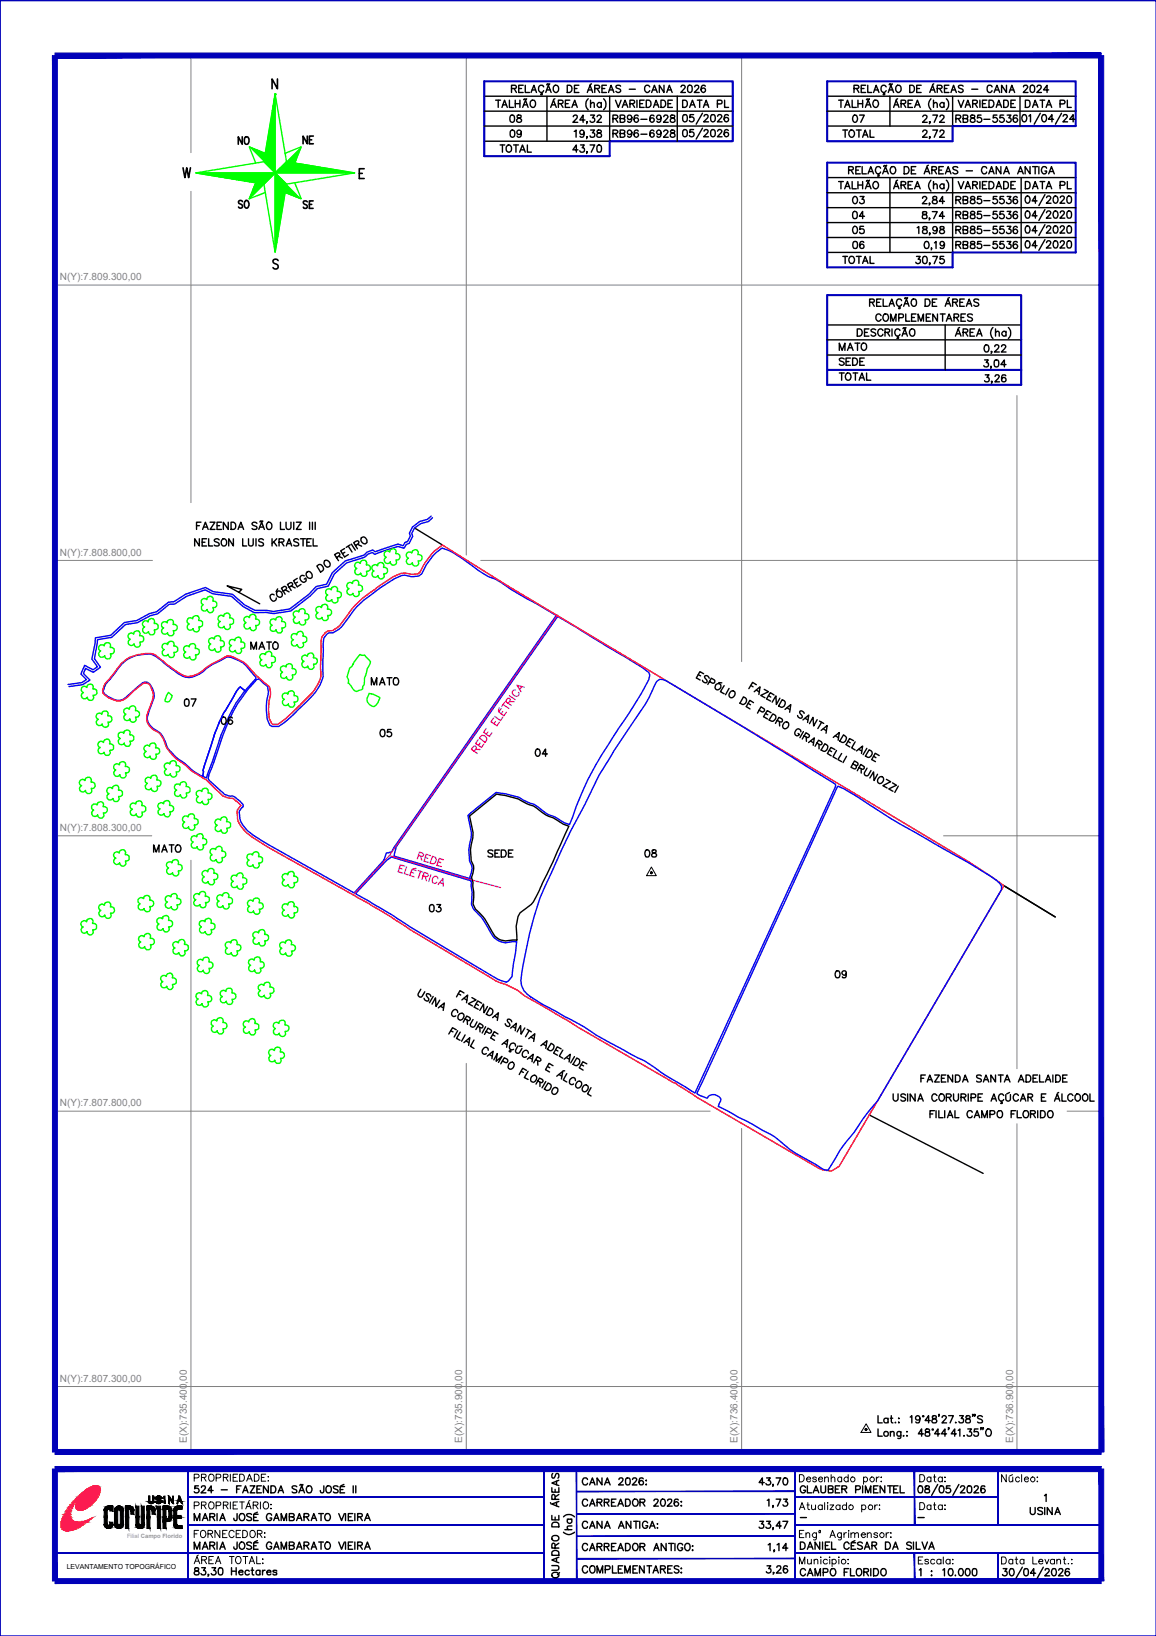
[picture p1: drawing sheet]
<svg xmlns="http://www.w3.org/2000/svg" width="210mm" height="297mm" viewBox="0 0 210 297" stroke-linecap="round" stroke-linejoin="round" font-family="sans-serif">
<defs><g id="words">
<g font-size="4.4">
<text x="166.2" y="23.6">2,72</text>
<text x="42" y="27.5">NO</text>
<text x="91.4" y="26.1">09</text>
<text x="42" y="39.2">SO</text>
<text x="54" y="39.2">SE</text>
<text x="153.5" y="40.9">04</text>
<text x="166.2" y="38.5">2,84</text>
<text x="153.5" y="43.7">05</text>
<text x="151.3" y="64.9">MATO</text>
<text x="44.4" y="119.2">MATO</text>
<text x="66.3" y="125.6">MATO</text>
<text x="32.1" y="129.5">07</text>
<text x="67.7" y="135.1">05</text>
<text x="96" y="138.6">04</text>
<text x="26.8" y="155.9">MATO</text>
<text x="87.5" y="157">SEDE</text>
<text x="115.7" y="157">08</text>
<text x="76.9" y="166.9">03</text>
<text x="150.3" y="178.9">09</text>
</g>
<g font-size="4">
<text x="91.4" y="23.3">08</text>
<text x="110.1" y="23.3">RB96-6928</text>
<text x="153.5" y="23.3">07</text>
<text x="172.5" y="23.3">RB85-5536</text>
<text x="54" y="27.2">NE</text>
<text x="153.5" y="38.1">03</text>
<text x="172.5" y="38.1">RB85-5536</text>
<text x="153.5" y="46.2">06</text>
<text x="172.5" y="46.2">RB85-5536</text>
<text x="151.3" y="67.4">SEDE</text>
<text x="38.8" y="132.6">06</text>
</g>
<g font-size="2.6">
<text x="143.9" y="276.9">-</text>
<text x="165.5" y="276.9">-</text>
</g>
<g font-size="1.8" fill="#808080">
<text x="10.9" y="50.9">N(Y):7.809.300,00</text>
<text x="10.9" y="100.9">N(Y):7.808.800,00</text>
<text x="10.9" y="150.9">N(Y):7.808.300,00</text>
<text x="10.9" y="200.9">N(Y):7.807.800,00</text>
<text x="10.9" y="250.9">N(Y):7.807.300,00</text>
<text x="34" y="261.9" transform="rotate(-90 34 261.9)">E(X):735.400,00</text>
<text x="83.9" y="261.9" transform="rotate(-90 83.9 261.9)">E(X):735.900,00</text>
<text x="133.9" y="261.9" transform="rotate(-90 133.9 261.9)">E(X):736.400,00</text>
<text x="183.9" y="261.9" transform="rotate(-90 183.9 261.9)">E(X):736.900,00</text>
</g>
<text font-size="1.3" x="12.1" y="284.9">LEVANTAMENTO TOPOGRÁFICO</text>
<text font-size="1.1" fill="#989898" x="23.1" y="279.2">Filial Campo Florido</text>
</g></defs>
<!-- layer: QUADRO_DE_AREAS_CANA_ANTIGA -->
<g fill="none" stroke="#000" stroke-width=".25">
<path d="M150.2 17.5h45.1M152.3 18.2h.8M152.7 18.2v1.3M153.4 19.5l.5-1.3 .4 1.3M154.7 18.2v1.3h.8M155.1 16.1l.7-.1 .2-.3-.2-.2h-.7v1.3M155.5 16.1l.5 .7M155.8 18.2v1.3M156.4 16.1h.5M156.6 18.2v1.3M157.1 19.5l.5-1.3 .6 1.3M157.2 15.5h-.8v1.3h.8"/>
<path d="M157.4 18l-.1 .1M157.4 18l.2 .1M157.6 15.5v1.3h.7M157.7 18h.1M157.9 17.9l-.1 .2M158.6 18.4a.6 .6 0 0 1 .9 0 .6 .6 0 0 1-.1 .9 .6 .6 0 0 1-.9-.1 .6 .6 0 0 1 .1-.8zM158.6 16.8l.5-1.3 .5 1.3M158.8 16.3h.6M160.4 16.8l.3 .3h-.3M160.9 15.8a.53 .53 0 0 0-.7-.3 .53 .53 0 0 0-.2 .8 .48 .48 0 0 0 .4 .5 .48 .48 0 0 0 .5-.3M161.3 16.8l.5-1.3 .5 1.3M161.5 16.3h.6"/>
<path d="M161.6 17.5v5.4M161.7 15.3l.1 .1M161.7 15.3l-.2 .1M162 15.2l-.2 .1M162.3 19.5l.4-1.3 .5 1.3M162.4 19h.7M162.8 15.6a.59 .59 0 0 1 .8 .2 .59 .59 0 0 1-.1 .8l-.1 .1a.62 .62 0 0 1-.8-.3 .62 .62 0 0 1 .2-.8zM163 17.9l-.3 .2M163.6 18.8l.8-.1v-.4l-.8-.1v1.3M164 18.8l.5 .7M165.2 15.5h.4a.71 .71 0 0 1 .4 .6 .71 .71 0 0 1-.4 .7h-.4zM165.7 18.2h-.8v1.3"/>
<path d="M166.1 19.5l.5-1.3 .5 1.3M166.5 16.1h.5M167.3 15.5h-.8v1.3h.8M168.8 16.8l.5-1.3 .5 1.3M169 16.3h.6M169 17.9a1.37 1.37 0 0 0 0 2M169.5 18.2v1.3M169.5 15.2l-.2 .2M170.2 16.1l.7-.1 .2-.3-.2-.2h-.7v1.3M170.6 16.1l.5 .7M171.5 16.1h.5M171.8 17.9a1.37 1.37 0 0 1 0 2"/>
<path d="M172.3 15.5h-.8v1.3h.8M172.7 16.8l.4-1.3 .6 1.3M172.8 16.3h.7M173 17.5v5.4h-22.8M174 18.2l.5 1.3 .5-1.3M174.9 15.6l-.3-.1-.6 .1 .2 .4 .6 .3 .1 .3a.51 .51 0 0 1-.9 0M175.3 19.5l.4-1.3 .5 1.3M176.4 16.2h1.1M176.6 18.8l.8-.1v-.4l-.8-.1v1.3M177.9 18.2v1.3M179.2 18.2h-.8v1.3M179.6 18.2h.4a.69 .69 0 0 1 .5 .6 .69 .69 0 0 1-.5 .7h-.4z"/>
<path d="M180.1 15.8a.46 .46 0 0 0-.5-.3 .46 .46 0 0 0-.4 .5v.3a.45 .45 0 0 0 .4 .5 .45 .45 0 0 0 .5-.3M180.5 16.8l.5-1.3 .5 1.3M180.7 16.3h.6M180.9 19.5l.5-1.3 .5 1.3M182.2 18.2h.5a.71 .71 0 0 1 .4 .6 .71 .71 0 0 1-.4 .7h-.5zM182.8 15.5v1.3l-.9-1.3v1.3M183.3 16.8l.4-1.3 .5 1.3M183.4 16.3h.7M184.4 18.2h-.8v1.3M185.2 17.5v5.4M185.8 15.8l.2-.3h.4l.2 .4-.8 .9h.8M186.2 18.2h.4a.71 .71 0 0 1 .4 .6 .71 .71 0 0 1-.4 .7h-.4z"/>
<path d="M187.2 15.5a.47 .47 0 0 1 .6 .2v.8a.41 .41 0 0 1-.3 .3 .41 .41 0 0 1-.4-.3l-.1-.5zM187.5 19.5l.5-1.3 .5 1.3M187.7 19h.6M188.3 15.8l.3-.3 .4 .1v.4l-.7 .8h.8M188.8 18.2h.9M189.3 18.2v1.3M189.9 19.5l.6-1.3 .5 1.3M190.2 19h.6M190.4 16.3h-.9l.6-.8v1.3M192.5 18.9l.8-.1 .1-.2-.1-.4h-.8v1.3M193.8 18.2v1.3h.7M150.2 20.2h45.1"/>
<path d="M150.2 32.2h45.1M150.2 35h45.1M150.2 37.7h45.1M152.3 33h.8M152.7 33v1.3M153.4 34.3l.5-1.3 .4 1.3M153.5 23.6v1.3M154.1 30.9l.8-.1v-.4l-.8-.1v1.3M154.4 23.7a.64 .64 0 0 1 .8 .4 .64 .64 0 0 1-.4 .8 .68 .68 0 0 1-.7-.5 .68 .68 0 0 1 .3-.7zM154.5 30.9l.4 .7M154.7 33v1.3h.8M155.4 30.9h.5"/>
<path d="M155.8 33v1.3M156 23.6v1.3M156.2 30.3h-.8v1.3h.8M156.5 30.3v1.3h.8M156.6 24.9l.5-1.3 .5 1.3M156.6 33v1.3M157.1 34.3l.5-1.3 .6 1.3M157.4 32.8l-.1 .1M157.4 32.8h.2M157.6 31.6l.5-1.3 .5 1.3M157.8 31.1h.6M157.9 32.7l-.2 .1"/>
<path d="M158 23.6v1.3h.7M158.6 33.2a.6 .6 0 0 1 .9 .1 .6 .6 0 0 1-.2 .9 .61 .61 0 0 1-.8-.3 .61 .61 0 0 1 .1-.7zM159.5 31.6l.1 .3h-.3M159.9 30.6a.48 .48 0 0 0-.6-.3 .48 .48 0 0 0-.3 .5 .54 .54 0 0 0 .1 .6 .54 .54 0 0 0 .8 0v-.2M160.3 31.6l.5-1.3 .5 1.3M160.4 31.1h.7M160.5 30.1l-.1 .1M160.6 30.1h.1M160.7 30.1h.1M160.8 30.1h.2M161 30v.1M161.6 32.2v13.6"/>
<path d="M161.8 30.4a.6 .6 0 0 1 .8 .1 .6 .6 0 0 1-.1 .9 .6 .6 0 0 1-.8-.1 .6 .6 0 0 1 .1-.9zM162.3 34.3l.4-1.3 .5 1.3M162.4 33.9h.7M163 32.7l-.3 .1M163.6 33.6l.8-.1v-.4l-.8-.1v1.3M164 33.6l.5 .7M164.2 30.3h.4a.69 .69 0 0 1 .5 .6 .69 .69 0 0 1-.5 .7h-.4zM165.5 30.9h.5M165.7 33h-.8v1.3M166.1 34.3l.5-1.3 .5 1.3M166.3 30.3h-.8v1.3h.8M167.8 31.6l.5-1.3 .5 1.3"/>
<path d="M168 31.1h.6M168.6 30l-.3 .1M169 32.7a1.37 1.37 0 0 0 0 2M169.2 30.9l.8-.1v-.4l-.8-.1v1.3M169.5 33v1.3M169.6 30.9l.5 .7M170.5 30.9h.5M171.3 30.3h-.8v1.3h.8M171.7 31.6l.5-1.3 .5 1.3M171.8 32.7a1.37 1.37 0 0 1 0 2M171.9 31.1h.6M173 32.2v13.6h-22.8"/>
<path d="M173.6 39h.7l.2-.4-.4-.2h-.5v1.3M173.9 30.4l-.3-.1-.6 .1 .1 .4 .6 .1 .2 .3a.48 .48 0 0 1-.4 .4 .48 .48 0 0 1-.5-.2M174 33l.5 1.3 .5-1.3M174 39l.5 .7M174.9 39h.7l.1-.5-.8-.1v1.3h.7l.1-.4-.1-.2-.2-.1M175.3 34.3l.4-1.3 .5 1.3M175.4 31h1.2M176.3 38.5v.3l.4 .2a.36 .36 0 0 1 .3 .3 .36 .36 0 0 1-.3 .4h-.4l-.1-.3a.6 .6 0 0 1 .7-.6l.1-.2a.44 .44 0 0 0-.7-.1zM176.6 33.6l.8-.1v-.4l-.8-.1v1.3M177.9 33v1.3M178.1 38.4h-.6v.6a.45 .45 0 0 1 .6-.1 .45 .45 0 0 1 0 .7 .45 .45 0 0 1-.7-.2M179.2 30.6a.48 .48 0 0 0-.6-.3 .48 .48 0 0 0-.4 .5 .54 .54 0 0 0 .2 .6 .54 .54 0 0 0 .7 0l.1-.2"/>
<path d="M179.2 33h-.8v1.3M179.5 31.6l.5-1.3 .5 1.3M179.6 33h.4a.69 .69 0 0 1 .5 .6 .69 .69 0 0 1-.5 .7h-.4zM179.7 31.1h.6M180.9 34.3l.5-1.3 .5 1.3M181 38.4h-.6l-.1 .6a.46 .46 0 0 1 .7 0 .46 .46 0 0 1-.1 .7 .46 .46 0 0 1-.6-.3M181.7 30.3v1.3l-.8-1.3v1.3M182.2 33h.5a.71 .71 0 0 1 .4 .6 .71 .71 0 0 1-.4 .7h-.5zM182.2 31.6l.6-1.3 .5 1.3M182.2 38.4h-.6v.6a.46 .46 0 0 1 .7 0 .46 .46 0 0 1-.2 .7 .46 .46 0 0 1-.6-.3M182.5 31.1h.5M182.9 38.4h.7l-.4 .5a.43 .43 0 0 1 .4 .4 .43 .43 0 0 1-.4 .5 .43 .43 0 0 1-.4-.4"/>
<path d="M184.4 33h-.8v1.3M184.7 38.6v-.1a.41 .41 0 0 0-.7 .1v.9a.41 .41 0 0 0 .7 .1 .41 .41 0 0 0-.1-.6 .41 .41 0 0 0-.6 .3M184.8 31.6l.5-1.3 .5 1.3M185 31.1h.6M185.4 32.2v13.6M186.2 33h.4a.71 .71 0 0 1 .4 .6 .71 .71 0 0 1-.4 .7h-.4zM186.4 35.7a.37 .37 0 0 1 .5 .1 .59 .59 0 0 1 .1 .8 .59 .59 0 0 1-.6 .2 .86 .86 0 0 1 0-1.1zM186.4 38.4a.37 .37 0 0 1 .5 .2 .62 .62 0 0 1 .1 .7 .62 .62 0 0 1-.6 .3 .92 .92 0 0 1 0-1.2zM186.8 21.1l.3-.3v1.3M187 30.3v1.3l-.9-1.3v1.3M187.5 34.3l.5-1.3 .5 1.3M187.5 30.3h.9"/>
<path d="M187.7 33.9h.6M188 30.3v1.3M188.3 36.5h-.9l.6-.9v1.3M188.3 39.2h-.9l.6-.9v1.3M188.6 30.3v1.3M188.8 33h.9M188.9 20.6l-1.1 1.9M189.3 33v1.3M189.4 20.9a.42 .42 0 0 1 .5 .2 .66 .66 0 0 1-.4 1 .84 .84 0 0 1-.1-1.2zM189.7 35.3l-1.1 2M189.7 38l-1.1 2M189.9 34.3l.6-1.3 .5 1.3"/>
<path d="M190 30.6a.48 .48 0 0 0-.5-.3 .48 .48 0 0 0-.4 .5 .54 .54 0 0 0 .2 .6 .54 .54 0 0 0 .7 0v-.3h-.3M190 35.9l.3-.3h.2l.3 .4-.8 .9h.8M190 38.6l.3-.3 .4 .1 .1 .3-.2 .3-.6 .6h.8M190.2 33.9h.6M190.4 31.6l.5-1.3 .5 1.3M190.6 31.1h.6M191.3 21.7h-.9l.6-.9v1.3M191.4 35.7a.37 .37 0 0 1 .6 .1 .59 .59 0 0 1 .1 .8 .59 .59 0 0 1-.7 .2 .86 .86 0 0 1 0-1.1zM191.4 38.4a.37 .37 0 0 1 .6 .2 .62 .62 0 0 1 .1 .7 .62 .62 0 0 1-.7 .3 .92 .92 0 0 1 0-1.2zM192.5 33.6h.8l.1-.4-.4-.2h-.5v1.3M192.5 35.9l.3-.3h.2l.3 .4-.9 .9h.9M192.5 38.6l.1-.2 .2-.1h.2l.3 .3-.2 .4-.7 .6h.9"/>
<path d="M192.7 20.6l-1.1 1.9M193 21.1l.2-.2 .3-.1 .3 .4-.8 .9h.8M193.8 33v1.3h.7M193.9 35.7a.41 .41 0 0 1 .6 .1l.1 .3a.55 .55 0 0 1-.5 .8 .87 .87 0 0 1-.2-1.2zM193.9 38.4a.41 .41 0 0 1 .6 .2l.1 .2a.55 .55 0 0 1-.5 .8 .87 .87 0 0 1-.2-1.2zM195.2 21.7h-1l.7-.9v1.3M150.2 40.4h45.1M150.2 43.1h45.1M153.5 46.6v1.2M154.3 46.7l.2-.1a.63 .63 0 0 1 .7 .6 .63 .63 0 0 1-.8 .6l-.3-.4zM156 46.6v1.2M156.6 47.8l.5-1.2 .5 1.2"/>
<path d="M158 46.6v1.2h.7M166.4 46.6h.7l-.4 .5a.42 .42 0 0 1 .4 .5 .42 .42 0 0 1-.7 .2l-.1-.2M166.5 41.3l.3-.2v1.3M167.6 41.2v.4l.4 .1a.36 .36 0 0 1 .4 .3 .36 .36 0 0 1-.3 .4h-.5l-.1-.3a.37 .37 0 0 1 .4-.4l.4-.1v-.4zM167.7 46.6a.45 .45 0 0 1 .6 .2l.1 .3a.59 .59 0 0 1-.4 .8l-.4-.3-.1-.5zM168 43.9a.42 .42 0 0 1 .6 .2 .62 .62 0 0 1 .1 .6 .62 .62 0 0 1-.5 .4h-.2a.92 .92 0 0 1 0-1.2zM168.9 42.4h-.2h.2l-.2 .3M168.9 47.8h-.2h.2l-.2 .3M169.2 45.1l-.1 .3M169.4 46.6h.8l-.6 1.3M169.7 44.1l.3-.3v1.3M170.2 41.6a.41 .41 0 0 1-.5 .3 .41 .41 0 0 1-.3-.5 .41 .41 0 0 1 .6-.2 .65 .65 0 0 1 .2 .8 .65 .65 0 0 1-.7 .4l-.1-.2"/>
<path d="M170.7 41.2v.4l.6 .1a.38 .38 0 0 1 .1 .7h-.7l-.1-.4a.67 .67 0 0 1 .8-.4v-.4zM171.4 46.6h-.7v.5a.47 .47 0 0 1 .7 0 .47 .47 0 0 1-.1 .7 .47 .47 0 0 1-.7-.2M171.5 44.3a.4 .4 0 0 1-.5 .3 .4 .4 0 0 1-.2-.6 .4 .4 0 0 1 .6 0 .64 .64 0 0 1 .1 .8 .64 .64 0 0 1-.7 .3l-.1-.2M173.6 41.7h.7l.2-.4-.4-.2h-.5v1.3M174.9 41.7h.7l.1-.5-.8-.1v1.3h.7l.1-.4-.3-.3M176.3 41.2v.4l.4 .1a.36 .36 0 0 1 .3 .3 .36 .36 0 0 1-.3 .4h-.4l-.1-.3a.6 .6 0 0 1 .7-.5l.1-.3a.44 .44 0 0 0-.7-.1zM178.1 41.1h-.6v.6a.45 .45 0 0 1 .6-.1 .45 .45 0 0 1 0 .7 .45 .45 0 0 1-.7-.2M181 41.1h-.6l-.1 .6a.46 .46 0 0 1 .7 0 .46 .46 0 0 1-.1 .7 .46 .46 0 0 1-.6-.3M182.2 41.1h-.6v.6a.46 .46 0 0 1 .7 0 .46 .46 0 0 1-.2 .7 .46 .46 0 0 1-.6-.3M182.9 41.1h.7l-.4 .5a.43 .43 0 0 1 .4 .4 .43 .43 0 0 1-.4 .5 .43 .43 0 0 1-.4-.4M184.7 41.3v-.1a.41 .41 0 0 0-.7 .1v.9a.41 .41 0 0 0 .7 .1 .41 .41 0 0 0-.1-.6 .41 .41 0 0 0-.6 .3M186.4 41.1a.37 .37 0 0 1 .5 .2 .62 .62 0 0 1 .1 .7 .62 .62 0 0 1-.6 .3 .92 .92 0 0 1 0-1.2z"/>
<path d="M186.4 43.8a.37 .37 0 0 1 .5 .2 .62 .62 0 0 1 .1 .7 .62 .62 0 0 1-.6 .3 .92 .92 0 0 1 0-1.2zM188.3 41.9h-.9l.6-.9v1.3M188.3 44.6h-.9l.6-.9v1.3M189.7 40.8l-1.1 1.9M189.7 43.5l-1.1 2M190 41.3l.3-.3 .4 .1 .1 .3-.2 .3-.6 .6h.8M190 44.1l.3-.4 .4 .1 .1 .3-.2 .3-.6 .6h.8M191.4 41.1a.37 .37 0 0 1 .6 .2 .62 .62 0 0 1 .1 .7 .62 .62 0 0 1-.7 .3 .92 .92 0 0 1 0-1.2zM191.4 43.8a.37 .37 0 0 1 .6 .2 .62 .62 0 0 1 .1 .7 .62 .62 0 0 1-.7 .3 .92 .92 0 0 1 0-1.2zM192.5 41.3l.1-.2 .2-.1h.2l.3 .3-.2 .4-.7 .6h.9M192.5 44.1l.1-.3 .2-.1h.2l.3 .3-.2 .4-.7 .6h.9M193.9 41.1a.41 .41 0 0 1 .6 .2l.1 .3a.53 .53 0 0 1-.5 .7 .87 .87 0 0 1-.2-1.2z"/>
<path d="M193.9 43.8a.41 .41 0 0 1 .6 .2l.1 .3a.53 .53 0 0 1-.5 .7 .87 .87 0 0 1-.2-1.2z"/>
</g>
<path d="M150.2 14.8h45.1v8.1h-22.3v2.7h-22.8zM150.2 29.5h45.1v16.3h-22.3v2.7h-22.8z" fill="none" stroke="#0000b8" stroke-width=".38"/>
<!-- layer: QUADRO_DE_AREAS_COMPLEMENTARES -->
<path d="M150.2 53.6h35.2v16.3h-35.2zM150.2 67.2h35.2" fill="none" stroke="#0000b8" stroke-width=".38"/>
<!-- layer: 0114000524006 -->
<path d="M43.4 124.9l.2-.2 .9 .7a27.7 27.7 0 0 0-4.6 8.9l-2.4 7-.8-.3 .3-.9-.1-.2 1.4-4.5a28 28 0 0 1 3.9-8.6z" fill="none" stroke="#00f" stroke-width=".25"/>
<!-- layer: MALHA -->
<g fill="none" stroke="#808080" stroke-width=".18">
<path d="M34.7 10.1v17.6M84.7 10.1v90.7M134.7 10.1v110M34.7 34.7v56.6M10 51.8h189.9M184.7 71.8v122.2M10 101.8h17.7M87.3 101.8h112.6M10 151.8h17.6M34.7 156.2v107.4M171.3 151.8h28.6M84.7 193.1v70.5"/>
<path d="M10 201.7h118.9M134.7 204.9v58.7M184.7 204v59.6M193.8 201.7h6.1M10 251.7h189.9"/>
</g>
<!-- layer: MATO -->
<g fill="none" stroke="#0f0" stroke-width=".25">
<path d="M18 117.3a.58 .58 0 0 1 .9 0 .58 .58 0 0 1 .7-.6 .58 .58 0 0 1 .4 .8 .59 .59 0 0 1 .8 .6 .59 .59 0 0 1-.8 .6 .59 .59 0 0 1-.1 .9 .59 .59 0 0 1-.9-.3v-.2a.6 .6 0 0 1-1 0 .6 .6 0 0 1 .3-.9l-.4-.4zM24.3 116.9a.59 .59 0 0 0 .8 .6 .59 .59 0 0 0 .3-.9 .58 .58 0 0 0 .7-.6 .58 .58 0 0 0-.7-.6 .61 .61 0 0 0-.4-.9 .61 .61 0 0 0-.8 .6 .57 .57 0 0 0-.9 .1 .57 .57 0 0 0 .4 .9 .58 .58 0 0 0-.3 .9 .58 .58 0 0 0 .9 0M26 112.9a.62 .62 0 0 1 .9 0 .59 .59 0 0 1 .7-.6 .59 .59 0 0 1 .4 .9 .58 .58 0 0 1 .7 .5 .58 .58 0 0 1-.7 .6 .6 .6 0 0 1 0 .7 .6 .6 0 0 1-.5 .3l-.3-.2-.2-.4a.59 .59 0 0 1-1 0 .59 .59 0 0 1 .3-.9l-.4-.4zM29.5 117a.57 .57 0 0 1 .9 0 .58 .58 0 0 1 .8-.5 .58 .58 0 0 1 .3 .8 .58 .58 0 0 1 .8 .5 .58 .58 0 0 1-.7 .6 .58 .58 0 0 1 0 .7 .58 .58 0 0 1-.6 .3l-.3-.2-.2-.4a.59 .59 0 0 1-.9 0 .59 .59 0 0 1 .2-.9 .56 .56 0 0 1-.3-.9zM30.4 114.9a.58 .58 0 0 1-.9 0 .58 .58 0 0 1 .2-.9 .57 .57 0 0 1-.3-.9 .57 .57 0 0 1 1 0 .58 .58 0 0 1 .7-.6 .58 .58 0 0 1 .3 .9 .59 .59 0 0 1 .8 .5 .59 .59 0 0 1-.7 .6 .59 .59 0 0 1-.2 .9 .59 .59 0 0 1-.9-.3v-.2M34.1 112.4a.57 .57 0 0 1 .9 0 .58 .58 0 0 1 .7-.6 .58 .58 0 0 1 .4 .8 .58 .58 0 0 1 .7 .6 .58 .58 0 0 1-.7 .6 .58 .58 0 0 1 .1 .6 .58 .58 0 0 1-.6 .3l-.4-.2-.1-.3a.59 .59 0 0 1-1 0 .59 .59 0 0 1 .3-.9 .56 .56 0 0 1-.3-.9zM34.4 119.2a.57 .57 0 0 1-.9 .1 .57 .57 0 0 1 .2-.9 .58 .58 0 0 1-.3-.9 .58 .58 0 0 1 1 0 .58 .58 0 0 1 .7-.6 .58 .58 0 0 1 .3 .9 .59 .59 0 0 1 .8 .5 .59 .59 0 0 1-.7 .6 .57 .57 0 0 1-.3 .9 .57 .57 0 0 1-.7-.6M37.6 110.6a.57 .57 0 0 0 .8 .6 .57 .57 0 0 0 .3-.9 .59 .59 0 0 0 .7-.6 .59 .59 0 0 0-.7-.5 .61 .61 0 0 0-.4-.9 .61 .61 0 0 0-.8 .6 .57 .57 0 0 0-.9 0 .57 .57 0 0 0 .3 .9 .6 .6 0 0 0-.2 .9 .6 .6 0 0 0 .9 0M39 117.8a.59 .59 0 0 0 .8 .6 .59 .59 0 0 0 .2-.9 .58 .58 0 0 0 .7-.6 .58 .58 0 0 0-.7-.6 .61 .61 0 0 0-.4-.9 .61 .61 0 0 0-.7 .6 .57 .57 0 0 0-.9 .1 .57 .57 0 0 0 .3 .9 .59 .59 0 0 0-.2 .9 .59 .59 0 0 0 .9-.1M40.7 113.7a.59 .59 0 0 0 .7 .6 .59 .59 0 0 0 .3-.9 .58 .58 0 0 0 .7-.6 .58 .58 0 0 0-.7-.6 .61 .61 0 0 0-.4-.9 .61 .61 0 0 0-.7 .6 .57 .57 0 0 0-1 .1 .57 .57 0 0 0 .4 .8 .58 .58 0 0 0-.3 .9 .58 .58 0 0 0 1 0M41.7 116.3a.61 .61 0 0 1 .9 0 .59 .59 0 0 1 .8-.6 .59 .59 0 0 1 .3 .9 .58 .58 0 0 1 .8 .5 .58 .58 0 0 1-.7 .6 .6 .6 0 0 1 0 .7 .6 .6 0 0 1-.6 .2l-.3-.1-.2-.4a.59 .59 0 0 1-1 0 .59 .59 0 0 1 .3-.9 .58 .58 0 0 1-.3-.9zM45.4 113.9a.59 .59 0 0 0 .7 .6 .59 .59 0 0 0 .3-.9 .58 .58 0 0 0 .7-.6 .58 .58 0 0 0-.7-.6 .61 .61 0 0 0-.4-.9 .61 .61 0 0 0-.7 .6 .57 .57 0 0 0-1 .1 .57 .57 0 0 0 .4 .9 .59 .59 0 0 0-.2 .9 .59 .59 0 0 0 .9-.1"/>
<path d="M47.3 118.9a.8 .8 0 0 1 .9-.1 .58 .58 0 0 1 .8-.5 .58 .58 0 0 1 .3 .9 .59 .59 0 0 1 .7 .5 .59 .59 0 0 1-.7 .6 .6 .6 0 0 1 0 .6 .6 .6 0 0 1-.5 .3l-.3-.1-.2-.4a.59 .59 0 0 1-1 0 .59 .59 0 0 1 .3-.9 .58 .58 0 0 1-.3-.9zM49.1 112.6a.61 .61 0 0 1 .9 0 .59 .59 0 0 1 .8-.6 .59 .59 0 0 1 .3 .8 .58 .58 0 0 1 .8 .6 .58 .58 0 0 1-.7 .6 .6 .6 0 0 1-.5 .9l-.3-.1-.3-.4a.59 .59 0 0 1-.9 0 .59 .59 0 0 1 .2-.9 .58 .58 0 0 1-.3-.9zM53 115.3a.62 .62 0 0 1 .9 0 .59 .59 0 0 1 .7-.7 .59 .59 0 0 1 .4 .9 .58 .58 0 0 1 .7 .6 .58 .58 0 0 1-.7 .6 .6 .6 0 0 1 0 .6 .6 .6 0 0 1-.5 .3l-.4-.3-.1-.3a.59 .59 0 0 1-1 .1 .59 .59 0 0 1 .3-1l-.4-.4zM54.4 112.9a.57 .57 0 0 0 .7 .6 .57 .57 0 0 0 .3-.9 .59 .59 0 0 0 .7-.6 .59 .59 0 0 0-.8-.6 .58 .58 0 0 0-.3-.9 .58 .58 0 0 0-.7 .6 .58 .58 0 0 0-1 .1 .58 .58 0 0 0 .3 .8 .6 .6 0 0 0-.2 1 .6 .6 0 0 0 1-.1M58.5 112.1a.55 .55 0 0 0 .5 .6 .55 .55 0 0 0 .6-.7l-.1-.3a.59 .59 0 0 0 .7-.6 .59 .59 0 0 0-.8-.5 .58 .58 0 0 0-.3-.9 .58 .58 0 0 0-.7 .6 .58 .58 0 0 0-.9 .1 .58 .58 0 0 0 .2 .8 .6 .6 0 0 0-.2 1 .6 .6 0 0 0 1-.1M60.2 108.9a.57 .57 0 0 0 .8 .5 .57 .57 0 0 0 .3-.9 .59 .59 0 0 0 .7-.6 .59 .59 0 0 0-.8-.5 .58 .58 0 0 0-.3-.9 .58 .58 0 0 0-.7 .6 .58 .58 0 0 0-1 0 .58 .58 0 0 0 .3 .9 .6 .6 0 0 0-.2 1 .6 .6 0 0 0 .9-.1M64.1 107.7a.57 .57 0 0 0 .7 .6 .57 .57 0 0 0 .3-.9 .59 .59 0 0 0 .7-.6 .59 .59 0 0 0-.7-.6 .58 .58 0 0 0-.4-.8 .58 .58 0 0 0-.7 .5 .59 .59 0 0 0-.9 .1 .59 .59 0 0 0 .3 .9 .58 .58 0 0 0-.3 .9 .58 .58 0 0 0 1 0M64.5 102.3a.57 .57 0 0 1 .9 0 .58 .58 0 0 1 .7-.6 .58 .58 0 0 1 .4 .9 .58 .58 0 0 1 .7 .5 .58 .58 0 0 1-.7 .6 .58 .58 0 0 1 .1 .7 .58 .58 0 0 1-.6 .2l-.3-.1-.2-.4a.59 .59 0 0 1-1 0 .59 .59 0 0 1 .3-.9 .56 .56 0 0 1-.3-.9zM65.4 118.8l.3 .2 .5-.1 .8 .9a.5 .5 0 0 1 .2 .8l-.5 .8-.5 1.8-.1 1.1-.2 .4v.4l-1.1 .4a1.9 1.9 0 0 1-1.2-1.1l-.4-.4 .1-.6-.3-.5 .5-1.6 .3-.2 .5-.9zM68.6 104.5a.59 .59 0 0 0 .8 .6 .59 .59 0 0 0 .3-.9 .58 .58 0 0 0 .7-.6 .58 .58 0 0 0-.8-.6 .61 .61 0 0 0-.3-.9 .61 .61 0 0 0-.8 .6 .57 .57 0 0 0-.9 .1 .57 .57 0 0 0 .3 .9 .59 .59 0 0 0-.2 .9 .59 .59 0 0 0 .9-.1M70.9 102a.57 .57 0 0 0 .7 .6 .57 .57 0 0 0 .3-.9 .59 .59 0 0 0 .7-.6 .59 .59 0 0 0-.8-.6 .58 .58 0 0 0-.3-.8 .58 .58 0 0 0-.7 .5 .58 .58 0 0 0-.9 .1 .58 .58 0 0 0 .2 .9 .6 .6 0 0 0-.2 .9 .6 .6 0 0 0 1 0M74.8 102.2a.58 .58 0 0 1-.9 0 .58 .58 0 0 1 .3-.9 .58 .58 0 0 1-.3-.8 .58 .58 0 0 1 .9-.1 .58 .58 0 0 1 .7-.6 .58 .58 0 0 1 .4 .9 .59 .59 0 0 1 .7 .5 .59 .59 0 0 1-.7 .6 .59 .59 0 0 1-.2 .9 .59 .59 0 0 1-.8-.3v-.2"/>
<path d="M15.8 126.6a.58 .58 0 0 1-.9 0 .58 .58 0 0 1 .3-.9 .57 .57 0 0 1-.3-.9 .57 .57 0 0 1 .9 0 .58 .58 0 0 1 .7-.6 .58 .58 0 0 1 .3 .9 .58 .58 0 0 1 .8 .5 .58 .58 0 0 1-.7 .6 .59 .59 0 0 1-.2 .9 .59 .59 0 0 1-.8-.3v-.2M17.6 129.7a.6 .6 0 0 1 .9 0 .57 .57 0 0 1 .7-.6 .57 .57 0 0 1 .4 .8 .58 .58 0 0 1 .7 .6 .58 .58 0 0 1-.7 .6 .6 .6 0 0 1-.3 .9 .6 .6 0 0 1-.8-.5 .58 .58 0 0 1-.9 0 .58 .58 0 0 1 .3-.9 .56 .56 0 0 1-.3-.9zM17.9 134.8a.61 .61 0 0 1 .9 0 .59 .59 0 0 1 .7-.6 .59 .59 0 0 1 .4 .9 .58 .58 0 0 1 .7 .5 .58 .58 0 0 1-.7 .6 .6 .6 0 0 1 .1 .7 .6 .6 0 0 1-.6 .2l-.3-.1-.2-.4a.59 .59 0 0 1-1 0 .59 .59 0 0 1 .3-.9 .58 .58 0 0 1-.3-.9zM21.5 133.2a.62 .62 0 0 1 1 0 .58 .58 0 0 1 .7-.7 .58 .58 0 0 1 .3 .9 .59 .59 0 0 1 .8 .6 .59 .59 0 0 1-.7 .6 .59 .59 0 0 1-.1 .8 .59 .59 0 0 1-.9-.2v-.3a.6 .6 0 0 1-1 .1 .6 .6 0 0 1 .2-.9l-.3-.4zM23.6 130.5a.57 .57 0 0 0 .7 .6 .57 .57 0 0 0 .3-.9 .59 .59 0 0 0 .7-.6 .59 .59 0 0 0-.7-.5 .61 .61 0 0 0-.4-.9 .61 .61 0 0 0-.7 .6 .57 .57 0 0 0-1 0 .57 .57 0 0 0 .4 .9 .6 .6 0 0 0-.3 .9 .6 .6 0 0 0 1 0M27.3 137.3a.57 .57 0 0 0 .7 .5 .57 .57 0 0 0 .3-.9 .59 .59 0 0 0 .7-.6 .59 .59 0 0 0-.8-.5 .58 .58 0 0 0-.3-.9 .58 .58 0 0 0-.7 .6 .59 .59 0 0 0-1 0 .59 .59 0 0 0 .3 .9 .58 .58 0 0 0-.2 .9 .58 .58 0 0 0 .9 0M30.6 125.7l.6 .6v.3l-.5 .8-.3 .1-.4-.2v-.3zM51.4 126.1a.62 .62 0 0 1 .9 0 .59 .59 0 0 1 .7-.7 .59 .59 0 0 1 .4 .9 .59 .59 0 0 1 .7 .6 .59 .59 0 0 1-.7 .6 .59 .59 0 0 1-.1 .8 .59 .59 0 0 1-.9-.2v-.3a.6 .6 0 0 1-1 .1 .6 .6 0 0 1 .2-1l-.3-.3zM52 122.9a.57 .57 0 0 0 .8 .5 .57 .57 0 0 0 .2-.9 .59 .59 0 0 0 .8-.5 .59 .59 0 0 0-.8-.6 .61 .61 0 0 0-.3-.9 .61 .61 0 0 0-.8 .6 .57 .57 0 0 0-.9 .1 .57 .57 0 0 0 .3 .8 .6 .6 0 0 0-.2 1 .6 .6 0 0 0 .9-.1M55.9 120.9a.59 .59 0 0 0 .7 .6 .59 .59 0 0 0 .3-.9 .58 .58 0 0 0 .7-.6 .58 .58 0 0 0-.7-.5 .61 .61 0 0 0-.4-.9 .61 .61 0 0 0-.7 .6 .57 .57 0 0 0-1 0 .57 .57 0 0 0 .4 .9 .58 .58 0 0 0-.3 .9 .58 .58 0 0 0 1 0M67 125.9l.8 .2 1.1 .5 .1 .2-.5 .9a.68 .68 0 0 1-1 .5 1.18 1.18 0 0 1-.7-1.8zM15.5 143.5a.57 .57 0 0 0 .8 .6 .57 .57 0 0 0 .3-.9 .59 .59 0 0 0 .7-.6 .59 .59 0 0 0-.8-.6 .58 .58 0 0 0-.3-.9 .58 .58 0 0 0-.7 .6 .59 .59 0 0 0-1 .1 .59 .59 0 0 0 .3 .8 .58 .58 0 0 0-.2 1 .58 .58 0 0 0 .9-.1"/>
<path d="M17.7 147.9a.55 .55 0 0 0 .6 .6 .55 .55 0 0 0 .5-.6v-.3a.59 .59 0 0 0 .7-.6 .59 .59 0 0 0-.8-.5 .58 .58 0 0 0-.3-.9 .58 .58 0 0 0-.7 .6 .58 .58 0 0 0-.9 0 .58 .58 0 0 0 .2 .9 .6 .6 0 0 0-.2 .9 .6 .6 0 0 0 .9 0M19.5 143.2a.58 .58 0 0 1 .9 0 .59 .59 0 0 1 .7-.6 .59 .59 0 0 1 .4 .9 .58 .58 0 0 1 .7 .5 .58 .58 0 0 1-.7 .6 .6 .6 0 0 1 .1 .6 .6 .6 0 0 1-.6 .3l-.3-.1-.2-.4a.59 .59 0 0 1-1 0 .59 .59 0 0 1 .3-.9l-.4-.4zM21.7 156.7a.59 .59 0 0 0 .8 .5 .59 .59 0 0 0 .3-.9 .58 .58 0 0 0 .7-.6 .58 .58 0 0 0-.8-.5 .61 .61 0 0 0-.3-.9 .61 .61 0 0 0-.8 .6 .57 .57 0 0 0-.9 .1 .57 .57 0 0 0 .3 .8 .58 .58 0 0 0-.2 .9 .58 .58 0 0 0 .9 0M21.8 140.7a.57 .57 0 0 0 .7 .5 .57 .57 0 0 0 .3-.9 .59 .59 0 0 0 .7-.6 .59 .59 0 0 0-.8-.5 .58 .58 0 0 0-.3-.9 .58 .58 0 0 0-.7 .6 .58 .58 0 0 0-1 0 .58 .58 0 0 0 .3 .9 .6 .6 0 0 0-.2 .9 .6 .6 0 0 0 1 0M24.7 147.8a.55 .55 0 0 0 .6 .6 .55 .55 0 0 0 .5-.7v-.3a.58 .58 0 0 0 .7-.6 .58 .58 0 0 0-.8-.5 .61 .61 0 0 0-.3-.9 .61 .61 0 0 0-.8 .6 .57 .57 0 0 0-.9 .1 .57 .57 0 0 0 .3 .8 .58 .58 0 0 0-.2 .9 .58 .58 0 0 0 .9 0M27.5 143.1a.57 .57 0 0 0 .7 .6 .57 .57 0 0 0 .3-.9 .59 .59 0 0 0 .7-.6 .59 .59 0 0 0-.8-.6 .58 .58 0 0 0-.3-.9 .58 .58 0 0 0-.7 .6 .58 .58 0 0 0-.9 .1 .58 .58 0 0 0 .3 .9 .6 .6 0 0 0-.3 .9 .6 .6 0 0 0 1 0M29.8 147.7a.61 .61 0 0 0 .8 .6 .61 .61 0 0 0 .3-1 .57 .57 0 0 0 .6-.6 .57 .57 0 0 0-.7-.5 .58 .58 0 0 0-.4-.8 .58 .58 0 0 0-.7 .6 .59 .59 0 0 0-.9 0 .59 .59 0 0 0 .3 .9 .58 .58 0 0 0-.3 .9 .58 .58 0 0 0 1 0M30.9 140.5a.57 .57 0 0 0 .8 .6 .57 .57 0 0 0 .3-.9 .59 .59 0 0 0 .7-.6 .59 .59 0 0 0-.7-.6 .61 .61 0 0 0-.4-.9 .61 .61 0 0 0-.8 .6 .57 .57 0 0 0-.9 .1 .57 .57 0 0 0 .3 .8 .6 .6 0 0 0-.2 1 .6 .6 0 0 0 .9-.1M31.3 158.4a.55 .55 0 0 0 .6 .6 .55 .55 0 0 0 .5-.6v-.3a.58 .58 0 0 0 .7-.6 .58 .58 0 0 0-.8-.5 .61 .61 0 0 0-.3-.9 .61 .61 0 0 0-.8 .6 .57 .57 0 0 0-.9 .1 .57 .57 0 0 0 .3 .8 .59 .59 0 0 0-.2 .9 .59 .59 0 0 0 .9 0M32.8 144.3a.59 .59 0 0 0 .7 .6 .59 .59 0 0 0 .3-.9 .58 .58 0 0 0 .7-.6 .58 .58 0 0 0-.7-.6 .61 .61 0 0 0-.4-.9 .61 .61 0 0 0-.8 .6 .57 .57 0 0 0-.9 .1 .57 .57 0 0 0 .4 .9 .58 .58 0 0 0-.3 .9 .58 .58 0 0 0 1-.1M33.2 148.4a.58 .58 0 0 1 1 0 .58 .58 0 0 1 .7-.6 .58 .58 0 0 1 .4 .8 .59 .59 0 0 1 .7 .6 .59 .59 0 0 1-.7 .6 .59 .59 0 0 1-.2 .8 .59 .59 0 0 1-.8-.2l-.1-.3a.6 .6 0 0 1-.9 .1 .6 .6 0 0 1 .2-.9l-.4-.4zM35.8 153.7a.57 .57 0 0 1-.9 .1 .57 .57 0 0 1 .2-.9 .58 .58 0 0 1-.3-.9 .58 .58 0 0 1 .9 0 .58 .58 0 0 1 .8-.6 .58 .58 0 0 1 .3 .9 .57 .57 0 0 1 .7 .5 .57 .57 0 0 1-.7 .6 .59 .59 0 0 1-.1 .8 .59 .59 0 0 1-.9-.2v-.3"/>
<path d="M36.7 145.5a.57 .57 0 0 0 .8 .6 .57 .57 0 0 0 .3-1 .59 .59 0 0 0 .7-.5 .59 .59 0 0 0-.7-.6 .61 .61 0 0 0-.4-.9 .61 .61 0 0 0-.8 .6 .57 .57 0 0 0-.9 .1 .57 .57 0 0 0 .3 .8 .6 .6 0 0 0-.2 1 .6 .6 0 0 0 .9-.1M38.2 154.3a.8 .8 0 0 1 1-.1 .58 .58 0 0 1 .8-.5 .58 .58 0 0 1 .3 .8 .58 .58 0 0 1 .7 .6 .58 .58 0 0 1-.7 .6 .6 .6 0 0 1 0 .6 .6 .6 0 0 1-.5 .3l-.5-.2-.1-.3a.6 .6 0 0 1-.9 0 .6 .6 0 0 1 .2-.9l-.4-.4zM40.1 150.7a.59 .59 0 0 0 .8 .6 .59 .59 0 0 0 .3-.9 .58 .58 0 0 0 .7-.6 .58 .58 0 0 0-.8-.6 .61 .61 0 0 0-.3-.9 .61 .61 0 0 0-.8 .6 .57 .57 0 0 0-.9 .1 .57 .57 0 0 0 .4 .8 .58 .58 0 0 0-.3 .9 .58 .58 0 0 0 .9 0M44.9 155.3a.62 .62 0 0 1 .9 0 .59 .59 0 0 1 .8-.7 .59 .59 0 0 1 .3 .9 .58 .58 0 0 1 .8 .6 .58 .58 0 0 1-.7 .6 .6 .6 0 0 1 0 .6 .6 .6 0 0 1-.6 .3l-.3-.1-.2-.5a.59 .59 0 0 1-.9 .1 .59 .59 0 0 1 .3-.9l-.5-.5zM15.8 169.1a.59 .59 0 0 0 .8 .6 .59 .59 0 0 0 .2-.9 .58 .58 0 0 0 .7-.6 .58 .58 0 0 0-.7-.5 .59 .59 0 0 0-.3-.9 .59 .59 0 0 0-.8 .6 .58 .58 0 0 0-.9 0 .58 .58 0 0 0 .3 .9 .58 .58 0 0 0-.2 .9 .58 .58 0 0 0 .9 0M19 166.1a.57 .57 0 0 0 .8 .6 .57 .57 0 0 0 .3-.9 .59 .59 0 0 0 .7-.6 .59 .59 0 0 0-.8-.5 .58 .58 0 0 0-.3-.9 .58 .58 0 0 0-.7 .6 .59 .59 0 0 0-1 0 .59 .59 0 0 0 .3 .9 .58 .58 0 0 0-.2 .9 .58 .58 0 0 0 .9 0M25.1 163.2a.58 .58 0 0 1 1 0 .59 .59 0 0 1 .7-.6 .59 .59 0 0 1 .4 .9 .57 .57 0 0 1 .7 .5 .57 .57 0 0 1-.7 .6 .59 .59 0 0 1-.1 .8 .59 .59 0 0 1-.9-.2v-.2a.6 .6 0 0 1-1 0 .6 .6 0 0 1 .2-.9l-.3-.4zM26.3 171.9a.57 .57 0 0 0 .7 .5 .57 .57 0 0 0 .3-.9 .59 .59 0 0 0 .7-.6 .59 .59 0 0 0-.7-.5 .58 .58 0 0 0-.4-.9 .58 .58 0 0 0-.7 .6 .59 .59 0 0 0-.9 0 .59 .59 0 0 0 .3 .9 .58 .58 0 0 0-.3 .9 .58 .58 0 0 0 .9 0M29.6 168.6a.55 .55 0 0 0 .6 .6 .55 .55 0 0 0 .5-.6l-.1-.3a.59 .59 0 0 0 .7-.6 .59 .59 0 0 0-.7-.6 .61 .61 0 0 0-.4-.9 .61 .61 0 0 0-.7 .6 .57 .57 0 0 0-.9 .1 .57 .57 0 0 0 .3 .9 .6 .6 0 0 0-.3 .9 .6 .6 0 0 0 1-.1M30.3 179.1a.55 .55 0 0 0 .5 .5 .55 .55 0 0 0 .6-.6l-.1-.3a.58 .58 0 0 0 .7-.6 .58 .58 0 0 0-.7-.5 .61 .61 0 0 0-.4-.9 .61 .61 0 0 0-.8 .6 .57 .57 0 0 0-.9 .1 .57 .57 0 0 0 .4 .8 .58 .58 0 0 0-.3 .9 .58 .58 0 0 0 1 0M31.1 164.6a.57 .57 0 0 0 .8 .6 .57 .57 0 0 0 .2-.9 .59 .59 0 0 0 .8-.6 .59 .59 0 0 0-.8-.6 .58 .58 0 0 0-.3-.8 .58 .58 0 0 0-.8 .5 .59 .59 0 0 0-.9 .1 .59 .59 0 0 0 .3 .9 .58 .58 0 0 0-.3 .9 .58 .58 0 0 0 1 0M32.5 173a.59 .59 0 0 0 .7 .5 .59 .59 0 0 0 .3-.9 .58 .58 0 0 0 .7-.6 .58 .58 0 0 0-.7-.5 .61 .61 0 0 0-.4-.9 .61 .61 0 0 0-.8 .6 .57 .57 0 0 0-.9 .1 .57 .57 0 0 0 .4 .8 .58 .58 0 0 0-.3 .9 .58 .58 0 0 0 1 0"/>
<path d="M35.3 162.5a.57 .57 0 0 1 .9 0 .57 .57 0 0 1 .7-.6 .57 .57 0 0 1 .4 .8 .59 .59 0 0 1 .7 .6 .59 .59 0 0 1-.7 .6 .59 .59 0 0 1-.1 .8 .59 .59 0 0 1-.9-.2v-.3a.6 .6 0 0 1-1 .1 .6 .6 0 0 1 .3-.9l-.4-.4zM35.9 174.4a.58 .58 0 0 1 .9 0 .58 .58 0 0 1 .7-.6 .58 .58 0 0 1 .4 .9 .59 .59 0 0 1 .8 .5 .59 .59 0 0 1-.8 .6 .59 .59 0 0 1-.1 .9 .59 .59 0 0 1-.8-.3l-.1-.2a.6 .6 0 0 1-.9 0 .6 .6 0 0 1 .2-.9l-.4-.4zM36.3 167.4a.62 .62 0 0 1 .9 0 .59 .59 0 0 1 .7-.6 .59 .59 0 0 1 .4 .8 .59 .59 0 0 1 .7 .6 .59 .59 0 0 1-.7 .6 .59 .59 0 0 1-.1 .8 .59 .59 0 0 1-.9-.2v-.3a.6 .6 0 0 1-1 .1 .6 .6 0 0 1 .3-.9l-.4-.4zM37.8 160a.57 .57 0 0 0 .8 .6 .57 .57 0 0 0 .2-.9 .59 .59 0 0 0 .7-.6 .59 .59 0 0 0-.7-.5 .61 .61 0 0 0-.4-.9 .61 .61 0 0 0-.7 .6 .57 .57 0 0 0-.9 0 .57 .57 0 0 0 .3 .9 .6 .6 0 0 0-.3 .9 .6 .6 0 0 0 1 0M40.5 164.5a.59 .59 0 0 0 .7 .5 .59 .59 0 0 0 .3-.9 .58 .58 0 0 0 .7-.6 .58 .58 0 0 0-.7-.5 .61 .61 0 0 0-.4-.9 .61 .61 0 0 0-.8 .6 .57 .57 0 0 0-.9 .1 .57 .57 0 0 0 .4 .8 .58 .58 0 0 0-.3 .9 .58 .58 0 0 0 1 0M40.9 171.3a.6 .6 0 0 1 1-.1 .58 .58 0 0 1 .7-.6 .58 .58 0 0 1 .4 .9 .59 .59 0 0 1 .7 .5 .59 .59 0 0 1-.7 .6 .59 .59 0 0 1-.1 .9 .59 .59 0 0 1-.9-.2v-.3a.6 .6 0 0 1-1 0 .6 .6 0 0 1 .3-.9l-.4-.4zM43.1 160.9a.55 .55 0 0 0 .5 .5 .55 .55 0 0 0 .6-.6l-.1-.3a.58 .58 0 0 0 .7-.6 .58 .58 0 0 0-.7-.5 .61 .61 0 0 0-.4-.9 .61 .61 0 0 0-.8 .6 .57 .57 0 0 0-.9 .1 .57 .57 0 0 0 .4 .8 .58 .58 0 0 0-.3 .9 .58 .58 0 0 0 1 0M45.1 163.6l.5-.2 .4 .2a.57 .57 0 0 1 .7-.5 .57 .57 0 0 1 .3 .8 .58 .58 0 0 1 .8 .5 .58 .58 0 0 1-.7 .6 .59 .59 0 0 1-.2 .9 .59 .59 0 0 1-.8-.3l-.1-.2a.59 .59 0 0 1-1 .1 .59 .59 0 0 1 .3-1 .56 .56 0 0 1-.4-.4 .56 .56 0 0 1 .2-.5zM45.2 174.4a.62 .62 0 0 1 .9 0 .59 .59 0 0 1 .8-.7 .59 .59 0 0 1 .3 .9 .59 .59 0 0 1 .8 .6 .59 .59 0 0 1-.8 .6 .58 .58 0 0 1-.1 .8 .58 .58 0 0 1-.8-.2l-.1-.3a.6 .6 0 0 1-.9 .1 .6 .6 0 0 1 .2-1l-.4-.4zM46 169.4a.62 .62 0 0 1 .9 0 .59 .59 0 0 1 .8-.6 .59 .59 0 0 1 .3 .9 .59 .59 0 0 1 .8 .5 .59 .59 0 0 1-.8 .6 .59 .59 0 0 1-.1 .9 .59 .59 0 0 1-.8-.3l-.1-.2a.6 .6 0 0 1-.9 0 .6 .6 0 0 1 .2-.9l-.4-.3zM51.4 164.3a.57 .57 0 0 1 .8 0 .58 .58 0 0 1 .8-.6 .58 .58 0 0 1 .3 .9 .58 .58 0 0 1 .8 .5 .58 .58 0 0 1-.7 .6 .58 .58 0 0 1 0 .7 .58 .58 0 0 1-.6 .3l-.3-.2-.2-.4a.59 .59 0 0 1-.9 0 .59 .59 0 0 1 .2-.9 .56 .56 0 0 1-.2-.9zM51.9 173a.58 .58 0 0 1-1 .1 .58 .58 0 0 1 .3-.9 .57 .57 0 0 1-.3-.9 .57 .57 0 0 1 .9 0 .58 .58 0 0 1 .7-.7 .58 .58 0 0 1 .4 .9 .59 .59 0 0 1 .7 .6 .59 .59 0 0 1-.7 .6 .59 .59 0 0 1-.1 .9 .59 .59 0 0 1-.9-.3v-.3"/>
<path d="M52.3 160.6a.59 .59 0 0 0 .8 .6 .59 .59 0 0 0 .3-.9 .58 .58 0 0 0 .7-.6 .58 .58 0 0 0-.8-.6 .61 .61 0 0 0-.3-.9 .61 .61 0 0 0-.8 .6 .57 .57 0 0 0-.9 .1 .57 .57 0 0 0 .3 .9 .58 .58 0 0 0-.2 .9 .58 .58 0 0 0 .9-.1M36.7 182.2a.57 .57 0 0 0 .8 .6 .57 .57 0 0 0 .2-.9 .59 .59 0 0 0 .7-.6 .59 .59 0 0 0-.7-.6 .58 .58 0 0 0-.4-.8 .58 .58 0 0 0-.7 .6 .59 .59 0 0 0-.9 0 .59 .59 0 0 0 .3 .9 .58 .58 0 0 0-.3 .9 .58 .58 0 0 0 1 0M39.5 187.1a.57 .57 0 0 0 .7 .6 .57 .57 0 0 0 .3-.9 .59 .59 0 0 0 .7-.6 .59 .59 0 0 0-.7-.5 .61 .61 0 0 0-.4-.9 .61 .61 0 0 0-.8 .6 .57 .57 0 0 0-.9 0 .57 .57 0 0 0 .3 .9 .6 .6 0 0 0-.2 .9 .6 .6 0 0 0 1 0M41.1 181.8a.58 .58 0 0 1-1 0 .58 .58 0 0 1 .3-.9 .57 .57 0 0 1-.3-.8 .57 .57 0 0 1 .9-.1 .57 .57 0 0 1 .7-.6 .57 .57 0 0 1 .4 .9 .58 .58 0 0 1 .7 .5 .58 .58 0 0 1-.7 .6 .59 .59 0 0 1-.1 .9 .59 .59 0 0 1-.9-.3v-.2M44.3 185.5a.61 .61 0 0 1 .9 .1 .59 .59 0 0 1 .7-.7 .59 .59 0 0 1 .4 .9 .58 .58 0 0 1 .7 .6 .58 .58 0 0 1-.7 .6 .6 .6 0 0 1 0 .6 .6 .6 0 0 1-.5 .3l-.3-.1-.2-.4a.59 .59 0 0 1-1 0 .59 .59 0 0 1 .3-.9 .58 .58 0 0 1-.3-1zM48 180.7a.57 .57 0 0 0 .8 .6 .57 .57 0 0 0 .2-.9 .59 .59 0 0 0 .7-.6 .59 .59 0 0 0-.7-.6 .58 .58 0 0 0-.3-.9 .58 .58 0 0 0-.8 .6 .59 .59 0 0 0-.9 .1 .59 .59 0 0 0 .3 .9 .58 .58 0 0 0-.3 .9 .58 .58 0 0 0 1-.1M49.7 185.9a.58 .58 0 0 1 .9-.1 .59 .59 0 0 1 .8-.5 .59 .59 0 0 1 .3 .8 .59 .59 0 0 1 .8 .6 .59 .59 0 0 1-.8 .6 .57 .57 0 0 1-.2 .9 .57 .57 0 0 1-.8-.6 .6 .6 0 0 1-1 .1 .6 .6 0 0 1 .3-1l-.3-.2zM49.9 192.5a.58 .58 0 0 1-1 0 .58 .58 0 0 1 .3-.9 .57 .57 0 0 1-.3-.9 .57 .57 0 0 1 .9 0 .58 .58 0 0 1 .7-.6 .58 .58 0 0 1 .4 .9 .58 .58 0 0 1 .7 .5 .58 .58 0 0 1-.7 .6 .59 .59 0 0 1-.1 .9 .59 .59 0 0 1-.9-.3v-.2"/>
</g>
<!-- layer: 0114000524005 -->
<path d="M46.6 123.4l.4-.1 1.6 1.4 .1 .9a12.3 12.3 0 0 0-.2 4.9l.5 1.1 .4 .3h1.2a32.8 32.8 0 0 0 5.2-4.6 9.3 9.3 0 0 0 2.9-4.4v-5.9a1.73 1.73 0 0 1 1.8-2.1l1-.6 .6-.5 1.1-1.5a14.9 14.9 0 0 1 4.9-4.9l1.8-1.2a8.7 8.7 0 0 1 3.6-1.8l1.3 .3 1.2-.1 .6-.4a9.7 9.7 0 0 1 3.7-4.7 15.3 15.3 0 0 1 5.3 3.1 11.9 11.9 0 0 0 4.4 2.5l2.7 1.9 8.3 4.7-29.6 42.5a.74 .74 0 0 1-.9 .6l-.4 .1-.3 1.2-5.5 6-17-9.6a6.8 6.8 0 0 1-3.7-3.9l-.1-.8a1.24 1.24 0 0 1 .7-1.3 1.16 1.16 0 0 0-.8-1.1l-.3-.3a1.59 1.59 0 0 0-1.5-.6l-.9-.3-2.8-2.6-.1-.3 .1-.6 1.6-4.4a32.1 32.1 0 0 1 5.6-11.2z" fill="none" stroke="#00f" stroke-width=".25"/>
<!-- layer: 0114000524004 -->
<path d="M101.3 111.9l12.6 7.6 2.8 1.7 1.1 .9 .2 .5-.2 .8-1.3 2.5-2.3 3.7a82.5 82.5 0 0 0-8.7 14.7l-2.1 5.4-1-.3-1.8-1.2a6.1 6.1 0 0 1-2.9-1.7l-.7-.5a8.3 8.3 0 0 1-2.8-1.2l-2.4-.7-1.7-.2-4.6 3.7-.5 .5 .6 3.1-.3 1.7a7.6 7.6 0 0 0 0 3.4 2.59 2.59 0 0 1 0 2.9l.1 .3-13.9-4.1 .4-1.6z" fill="none" stroke="#00f" stroke-width=".25"/>
<!-- layer: 0114000524003 -->
<path d="M69.9 156.5l1.2-.9 14.4 4.3 .2 2.1v1.4a2.43 2.43 0 0 0 1.1 2.5 24 24 0 0 1 2.9 4.3 3.3 3.3 0 0 0 3.5 .8h.6l-.8 6.3-1.1 1a12.6 12.6 0 0 1-4.2-2.1l-13.2-7.9-3.3-2.2-6.6-3.9z" fill="none" stroke="#00f" stroke-width=".25"/>
<!-- layer: REDE_DE_LUZ -->
<g fill="none" stroke="#f0f" stroke-width=".25">
<path d="M101.3 111.7l-30.6 43.6-6.6 7.2M86.1 136.4l.4-.7-.2-.2-.4 .1-.3 .4 1.1 .8M86.4 136l.8 .1M86.8 134.3l-.4 .7 1 .7 .5-.6M87.2 134.9l-.3 .4M87.3 133.7a.67 .67 0 0 1 .8 0 .67 .67 0 0 1 .2 .7l-.2 .4-1.1-.8zM88.3 132.3l-.5 .7 1.1 .7 .4-.7M88.6 132.9l-.3 .4M89.6 130.4l-.4 .6 1 .8 .5-.7M89.8 130.1l1.1 .7 .4-.6M90 131l-.3 .4M90.6 128.5l-.1 .6"/>
<path d="M91 128.6l-.4 .7 .9 .6 .4-.6M91.3 129.2l-.3 .4M91.4 127.9l1 .7M91.6 127.5l-.5 .8M92.3 127.7l.4-.6-.2-.3-.4 .1-.3 .5 1 .7M92.5 126.3l1.1 .7M92.5 127.4h.8M93.6 125.3a.49 .49 0 0 0-.6 .3 .49 .49 0 0 0 .2 .6 .55 .55 0 0 0 .7 .2 .55 .55 0 0 0 .3-.6l-.1-.1M94.7 124.7l-.3 .5M95.2 124.8l-1.3-.4 .7 1.2M70.7 155.3l14.7 4.4 5.5 1.4M72.5 157.6l.5 .2"/>
<path d="M73.5 157.3l-.8-.3-.4 1.3 .8 .2M73.8 157.4l-.4 1.2 .7 .3M74.6 158.4l.5 .1M75.6 158.1l-.8-.3-.4 1.1 .8 .3M75.6 157.7l-.7 .1M75.9 158.1l.9 .3M76 155.3l.7 .2 .2-.3-.2-.3-.5-.2-.4 1.2M76.4 155.4l.2 .8M76.4 158.2l-.5 1.3M76.8 159l.8 .2 .2-.3-.2-.3-.6-.2-.4 1.3M77.2 155.7l.5 .2M77.2 159.1l.2 .8"/>
<path d="M78.1 155.3l-.7-.2-.4 1.3 .8 .2M78.2 158.8l-.3 1.2M78.5 155.5l.4 .1a.67 .67 0 0 1 .3 .8 .67 .67 0 0 1-.7 .4l-.4-.1zM79.5 159.5a.47 .47 0 0 0-.4-.4 .47 .47 0 0 0-.5 .4l-.1 .3a.46 .46 0 0 0 .2 .5 .46 .46 0 0 0 .6-.1M79.5 156.4l.6 .2M80.5 156.1l-.7-.2-.5 1.2 .8 .2M79.5 160.6l.9-1.1 .1 1.4M79.8 160.3l.6 .1"/>
</g>
<!-- layer: CURSOS_D_AGUA -->
<path d="M78.3 93.7l-.7 .6-1.4 .4-1.3 1-.6 1.1 .2 .6-.5 .9-.5 .2-.3 .6-.9-.3-4.2 1.4-.4-.3-1.1 .4-.5 .5-3.4 1-2.3 2.2-1.1 2.1-1.9 .4-1.4 1.4-3.4 2.7-2.9 .4-1.3-.2h-2.1l-1.9-1-2.2-1.9-3.5-.5-1.4-.7-3.6 1.2-2.1 1.3-1 .1-2.2 1.8-1.3 .3-2.3 1.3-2.2 .3-2.5 2.3-2.8 .5v1l-.6 2.9 1 1.4-.8 .5-1.5-.8-.7 1.6 1 1-.8 .5-2.5 .4M78.5 94l-.7 .7-1.4 .4-1.1 .8-.5 .9 .1 .6-.6 1.3-.5 .1-.4 .8-1.1-.4-4.3 1.5-.4-.4-.8 .3-.8 .6-3.1 1-2.2 2-1.1 2.2-2 .5-1.3 1.3-3.5 2.7-3.1 .5-1.4-.2h-2.1l-2-1.1-2.2-1.8-3.4-.5-1.3-.7-3.4 1.2-2.2 1.4h-1l-2.1 1.7-1.3 .4-2.4 1.3-2.1 .3-2.5 2.3-2.6 .4-.6 3.5 1.1 1.5-1.3 1-1.4-.7-.3 .9 1.1 1.2-1.3 .8-2.5 .4" fill="none" stroke="#00f" stroke-width=".25"/>
<!-- layer: TEXTO -->
<g fill="none" stroke="#000" stroke-width=".25">
<path d="M35.7 95.4h.5M36.2 97.8v1.3l-.9-1.3v1.3M36.5 94.8h-.8v1.3M36.7 98.5h.5M36.8 96.1l.5-1.3 .5 1.3M37 95.7h.6M37.5 97.8h-.8v1.3h.8M37.9 97.8v1.3h.7M38.1 94.8h.9l-.9 1.3h.9M39.4 95.4h.5M39.8 98a.49 .49 0 0 0-.5-.2 .49 .49 0 0 0-.4 .4l.9 .5v.3l-.3 .1-.6-.1M40.2 94.8h-.8v1.3h.8"/>
<path d="M40.4 97.9a.64 .64 0 0 1 .8 .5 .64 .64 0 0 1-.4 .7 .66 .66 0 0 1-.7-.5 .66 .66 0 0 1 .3-.7zM41.4 94.8v1.3l-.8-1.3v1.3M42 94.8h.4a.71 .71 0 0 1 .4 .7 .71 .71 0 0 1-.4 .6h-.4zM42.4 97.8v1.3l-.9-1.3v1.3M43.2 96.1l.5-1.3 .5 1.3M43.4 95.7h.6M44.1 97.8v1.3h.7M45.1 97.8v.9a.42 .42 0 0 0 .5 .4 .42 .42 0 0 0 .4-.4v-.9M46.5 97.8v1.3M46.7 95a.48 .48 0 0 0-.5-.2 .48 .48 0 0 0-.4 .4l.9 .5-.2 .4h-.4l-.3-.1M47 96.1l.5-1.3 .5 1.3M47.2 95.7h.6"/>
<path d="M47.4 94.6l.1 .1M47.4 94.6l-.2 .2M47.5 94.7h.2M47.7 94.6v.1M47.8 98a.46 .46 0 0 0-.4-.2 .46 .46 0 0 0-.4 .4l.8 .5v.3l-.3 .1h-.4l-.1-.1M48.6 94.9a.64 .64 0 0 1 .8 .4 .64 .64 0 0 1-.4 .8 .68 .68 0 0 1-.7-.5 .68 .68 0 0 1 .3-.7zM49.4 97.8v1.3M49.7 98.4l.5 .7M50.2 97.8l-.8 .9M50.7 98.5l.7-.1 .2-.3-.4-.3h-.5v1.3M50.9 94.8v1.3h.7M51.1 98.5l.5 .6"/>
<path d="M51.9 94.8v.9a.45 .45 0 0 0 .5 .4 .45 .45 0 0 0 .4-.4v-.9M52 99.1l.5-1.3 .5 1.3M52.2 98.7h.6M53.3 94.8v1.3M53.8 94.8h.9l-.9 1.3h.9M54.2 98a.48 .48 0 0 0-.5-.2 .48 .48 0 0 0-.4 .4l.9 .5-.1 .4h-.5l-.3-.1M54.6 97.8h.9M55 97.8v1.3M55.7 98.5h.5M56.2 94.8v1.3M56.5 97.8h-.8v1.3h.8M56.7 94.8v1.3"/>
<path d="M56.9 97.8v1.3h.7M57.2 94.8v1.3M62.6 99.6l-.8 .4 .8 1.1 .6-.4M63.2 99.2l.7 1M63.6 98.9l-.7 .5M63.8 98.8l.7 1.1M64.6 99l.6-.4-.2-.4-.8 .3 .7 1.1M64.9 98.8l.8 .4M65.6 97.6a.66 .66 0 0 1 .9 .2 .66 .66 0 0 1-.2 .9 .77 .77 0 0 1-.7-1.1zM75.4 95.9l4.9 3.1M43.4 107.5l.5-.5-2.7-.6 6 3.2M49.8 108a.47 .47 0 0 0-.7 0 .47 .47 0 0 0 0 .7l.2 .2a.48 .48 0 0 0 .6 .2 .48 .48 0 0 0 .3-.5"/>
<path d="M50.3 107.4a.58 .58 0 0 1 .9 .2 .58 .58 0 0 1-.4 .8 .68 .68 0 0 1-.5-1zM50.4 106.9l-.3 .5M51.4 107.3l.6-.4v-.2l-.3-.2-.6 .3 .7 1.1M51.8 107.1l.7 .4M52.5 106.6l.6-.4v-.2l-.2-.2-.7 .3 .7 1.1M52.9 106.4l.7 .4M54 105l-.7 .4 .7 1.1 .7-.4M54 105.7l-.4 .2M55.2 104.5a.54 .54 0 0 0-.7 .2 .54 .54 0 0 0 .2 .8 .48 .48 0 0 0 .7 .2 .48 .48 0 0 0 .1-.7l-.3 .1M55.7 103.9a.65 .65 0 0 1 .9 .2 .65 .65 0 0 1-.2 .9 .71 .71 0 0 1-.7-.3 .71 .71 0 0 1 0-.8zM57.5 102.8a.7 .7 0 0 1 .8-.2 .7 .7 0 0 1 .5 .7l-.2 .3-.4 .3zM58.9 101.8a.64 .64 0 0 1 1 .3 .64 .64 0 0 1-.4 .9 .79 .79 0 0 1-.6-1.2z"/>
<path d="M61.1 101.2l.6-.4-.1-.4h-.3l-.6 .3 .8 1.1M61.5 101l.7 .3M62.6 100.3l-.4 .2M126.8 122.5l.4 .2M127.8 122.3l-.7-.4-.7 1.2 .7 .4M128.8 123.1l-.1-.1a.46 .46 0 0 0-.8-.2l.5 .8-.1 .3h-.4l-.3-.4M128.8 123.7l.7 .4 .2-.1 .1-.4-.6-.5-.7 1.2M130.5 123.9l.6 .1M131.5 124.5l-.7 1.1 .7 .4M132.4 125l-.7 1.1M132.6 125.7a.49 .49 0 0 1 .7-.2 .49 .49 0 0 1 .1 .7l-.1 .2a.48 .48 0 0 1-.7 .2 .48 .48 0 0 1-.2-.6zM135 126.5l.4 .2a.7 .7 0 0 1 .1 .8 .7 .7 0 0 1-.8 .4l-.3-.2z"/>
<path d="M135.8 127.7l.5 .3M136.3 124.4l.4 .3M136.8 127.6l-.7-.4-.6 1.1 .7 .4M136.9 125.6l1.1-.9-.2 1.4M137.3 124.3l-.6-.4-.7 1.1M137.3 125.3l.6 .3M137.8 128.9l.7 .4 .3-.3v-.2l-.6-.5-.7 1.2M138.8 125.2l.7 .4-1.4 .7 .8 .4M139 129.5l.4 .3M139.5 126.3l.5 .3M140 129.4l-.7-.4-.7 1.1 .8 .4M140.3 129.6l.4 .2a.68 .68 0 0 1 .1 .8 .68 .68 0 0 1-.8 .3l-.3-.2z"/>
<path d="M140.5 126.2l-.6-.4-.7 1.1 .7 .4M141.1 130.8l.8 .3 .2-.4-.7-.5-.6 1.1M141.5 131l.1 .8M141.6 126.8l-.6 1.1-.1-1.5-.7 1.1M142 127l.4 .2a.71 .71 0 0 1 .1 .8 .71 .71 0 0 1-.7 .4l-.4-.2zM142.3 131.3a.54 .54 0 0 1 .9-.1 .54 .54 0 0 1-.2 .9 .5 .5 0 0 1-.6 .2 .5 .5 0 0 1-.2-.7zM142.5 128.8l1.1-.9-.2 1.4M142.9 128.5l.5 .3M145.4 132.9a.48 .48 0 0 0-.3-.5 .48 .48 0 0 0-.6 .2l-.1 .3a.46 .46 0 0 0 .1 .6 .46 .46 0 0 0 .7-.2l-.3-.1M145.8 130.7l1.1-.9-.3 1.4M145.9 132.8l-.7 1.1M146 129.5l-.4-.4h-.3l-.1 .1 .1 .4 .4 .4-.1 .3a.52 .52 0 0 1-.8-.4"/>
<path d="M146 133.6l.7 .3 .3-.4-.7-.5-.6 1.2M146.2 130.4l.5 .3M146.4 133.8v.8M146.8 134.8l1.1-.8-.2 1.3M147.2 134.6l.5 .3M148.3 134.9l.7 .3 .3-.2-.2-.4-.5-.2-.6 1.1M148.4 130.7l-.7 1.1-.1-1.6-.6 1.2M148.7 135.2v.8M148.8 130.9l.8 .4M149.1 132.6l1.1-.9-.2 1.4M149.2 131.1l-.7 1.2M149.5 132.3l.5 .4"/>
<path d="M149.8 135a.69 .69 0 0 1 .5 .8 .69 .69 0 0 1-.8 .6l-.4-.2zM150.6 136.2l.4 .3M151.3 133.9l1.1-.9-.2 1.4M151.6 136.1l-.7-.4-.7 1.1 .7 .4M151.7 133.6l.5 .3M151.9 136.3l-.6 1.1 .6 .4M152.8 136.8l-.7 1.1 .7 .4M153.2 133.4a.73 .73 0 0 1 .5 .7 .73 .73 0 0 1-.5 .7h-.3l-.4-.2zM153.7 137.3l-.6 1.2M154 134.6l.4 .3M154.9 138.7l.7 .3 .2-.4-.6-.4-.7 1.1 .8 .3 .2-.3-.1-.3M155 134.5l-.7-.4-.7 1.1 .7 .4"/>
<path d="M155.3 134.7l-.7 1.1 .7 .4M155.5 136.3l1.1-.8-.2 1.3M155.9 136l.6 .3M156 139.3l.7 .4 .2-.2v-.3l-.6-.4-.6 1.1M156.4 139.6v.8M157.4 135.9l-.7 1.1M157.4 139.5l-.5 .9a.43 .43 0 0 0 .3 .4 .43 .43 0 0 0 .5-.1l.5-.8M157.8 136.1l.4 .2a.71 .71 0 0 1 .1 .8 .71 .71 0 0 1-.8 .4l-.4-.2zM158.6 137.3l.4 .3M159.6 137.2l-.7-.4-.6 1.1 .7 .4M159.3 140.6l-.6 1.1-.1-1.5-.7 1.1M159.6 141.3a.49 .49 0 0 1 .6-.2 .49 .49 0 0 1 .2 .7l-.2 .2a.49 .49 0 0 1-.7 .2 .49 .49 0 0 1-.1-.7z"/>
<path d="M161 141.5l.7 .4-1.4 .7 .8 .5M162.1 142.1l.7 .5-1.4 .6 .7 .5M163.1 142.7l-.6 1.2M76.4 179.6l-.5 .8v.2l.2 .3a.37 .37 0 0 0 .6 0l.4-.8M182.3 160.8l9.3 5.7M78.2 180.9a.47 .47 0 0 0-.3-.4 .47 .47 0 0 0-.5 .1v.2l.5 .5-.1 .4-.2 .1a.59 .59 0 0 1-.6-.5M78.7 180.9l-.7 1.2M79.6 183l1.1-.9-.2 1.4M79.8 181.6l-.6 1.1-.1-1.5-.7 1.1M80 182.7l.5 .3M81.8 187.1l.5 .3M82.8 187l-.6-.4-.7 1.1"/>
<path d="M83.1 183.8a.47 .47 0 0 0-.3-.5 .47 .47 0 0 0-.6 .2l-.2 .3a.47 .47 0 0 0 .1 .6 .47 .47 0 0 0 .7 0M83.1 187.1l-.6 1.2M83.2 180.4l.5 .3M83.3 184.2a.5 .5 0 0 1 .7-.2 .5 .5 0 0 1 .2 .7l-.2 .3a.53 .53 0 0 1-.8 0 .53 .53 0 0 1 .1-.8zM83.6 187.4l-.7 1.1 .6 .4M83.9 181.6l1-.9-.2 1.4M84.2 180.3l-.7-.4-.6 1.1M84.2 189.3l1.1-.9-.2 1.4M84.2 181.3l.6 .3M84.5 185l.6 .3 .3-.2-.1-.4-.5-.2-.7 1.1M84.5 187.9l-.7 1.1M84.6 189l.5 .3"/>
<path d="M84.8 185.2l.1 .8M85.7 181.1l.7 .5-1.4 .6 .8 .5M85.9 185.1l-.5 .8a.44 .44 0 0 0 .2 .6 .44 .44 0 0 0 .6-.2l.4-.8M86.1 188.8l-.7 1.2 .7 .4M86.4 182.3l.5 .2M86.7 186.3l.8 .3 .2-.3-.6-.5-.7 1.1M87.1 186.5l.1 .9M87.5 182.1l-.8-.4-.6 1.2 .7 .3M88.2 186.4l-.7 1.2M88.3 187.3l.6 .3 .3-.1v-.4l-.6-.4-.6 1.1M88.5 191.8l1-.9-.2 1.3M88.5 182.7l-.6 1.2-.1-1.6-.7 1.2"/>
<path d="M88.6 190.7a.47 .47 0 0 0-.3-.5 .47 .47 0 0 0-.5 .2 .53 .53 0 0 0-.3 .7 .53 .53 0 0 0 .7 .3l.1-.1M88.9 191.5l.5 .3M88.9 183l.4 .2a.7 .7 0 0 1 .1 .8 .7 .7 0 0 1-.7 .3l-.4-.2zM89.5 184.8l1-.9-.2 1.4M89.5 187.9l.4 .2M89.7 192.4l.6-1.1-.2 1.4 1-.9-.6 1.1M89.8 184.5l.5 .3M90.4 187.7l-.7-.4-.6 1.2 .7 .4M91.1 189.6l1.1-.8-.2 1.3M91.2 192.6l.8 .3 .2-.4-.6-.4-.7 1.1M91.5 189.3l.5 .4M92.5 193.1a.5 .5 0 0 1 .7-.2 .5 .5 0 0 1 .1 .7 .51 .51 0 0 1-.5 .5 .51 .51 0 0 1-.5-.5z"/>
<path d="M92.7 186.7l1.1-.9-.2 1.3M92.8 190.6l-.2 .1 .2 .2-.1 .1-.2-.2M92.9 185.5v-.1a.46 .46 0 0 0-.8-.2l.5 .8-.1 .3a.55 .55 0 0 1-.8-.4M93.1 186.4l.5 .3M93.6 189.9a.48 .48 0 0 0-.3-.5 .48 .48 0 0 0-.6 .2l-.2 .3a.49 .49 0 0 0 .1 .6 .49 .49 0 0 0 .7 0M94 189.9l-.4 .9a.43 .43 0 0 0 .3 .4 .43 .43 0 0 0 .5-.1l.4-.7M94.2 189.9l.6 .1M94.6 194.5l.4 .2M95.3 186.6l-.7 1.2-.1-1.6-.6 1.2M95.6 194.3l-.7-.3-.6 1.1M95.7 186.9l.8 .5M95.8 192.3l1-.9-.2 1.4"/>
<path d="M95.9 194.5l-.7 1.2 .7 .3M95.9 191.2a.49 .49 0 0 0-.3-.5 .49 .49 0 0 0-.6 .3 .53 .53 0 0 0-.1 .7 .53 .53 0 0 0 .7 .1M96 188.6l1.1-.9-.2 1.4M96.1 187.1l-.7 1.1M96.1 192l.5 .3M96.4 188.3l.5 .3M96.5 195.5a.5 .5 0 0 1 .7-.2 .5 .5 0 0 1 .2 .6l-.2 .3a.54 .54 0 0 1-.8 .1 .54 .54 0 0 1 .1-.8zM97.2 192.4l.7 .3 .3-.2v-.2l-.6-.5-.7 1.2M97.6 192.6l.1 .8M97.7 196.2l.6 .4 .3-.2-.1-.4-.5-.3-.7 1.1M98 196.5v.8M98.2 189.9l1.1-.9-.2 1.4"/>
<path d="M98.6 189.6l.5 .3M99.1 196.4l-.7 1.1M99.4 193.6l.4 .3M99.5 196.6l.4 .2a.71 .71 0 0 1 .1 .8 .71 .71 0 0 1-.8 .4l-.4-.3zM100.1 189.4a.69 .69 0 0 1 .5 .7 .69 .69 0 0 1-.6 .7l-.6-.3zM100.4 193.5l-.7-.4-.6 1.1 .7 .4M100.4 197.7a.49 .49 0 0 1 .7-.2 .49 .49 0 0 1 .2 .7l-.2 .2a.48 .48 0 0 1-.7 .3 .48 .48 0 0 1-.2-.7zM100.9 190.6l.4 .2M101.1 195.4l1.1-.9-.3 1.4M101.5 195.1l.5 .3M101.9 190.4l-.7-.3-.7 1.1 .7 .4M102.2 190.7l-.6 1.1 .6 .3"/>
<path d="M102.2 194.4h.3M102.4 192.3l1.1-.9-.2 1.4M102.8 192l.6 .3M102.9 194.9l-.6 1.2 .6 .4M104.3 191.8l-.7 1.2M104.5 196.2a.47 .47 0 0 0-.3-.6 .47 .47 0 0 0-.6 .3 .54 .54 0 0 0-.2 .7 .54 .54 0 0 0 .7 .3v-.1M104.7 192.1a.72 .72 0 0 1 .5 .7 .72 .72 0 0 1-.6 .7l-.5-.3zM104.7 196.5a.49 .49 0 0 1 .7-.1 .49 .49 0 0 1 .2 .6l-.2 .3a.48 .48 0 0 1-.7 .2 .48 .48 0 0 1-.1-.7zM105.5 193.3l.5 .2M105.9 197.2a.49 .49 0 0 1 .7-.1 .49 .49 0 0 1 .2 .6l-.2 .3a.48 .48 0 0 1-.7 .2 .48 .48 0 0 1-.2-.7zM106.6 193.2l-.8-.4-.6 1.1 .7 .4M107.3 197.5l-.6 1.1 .6 .4"/>
<path d="M162.2 198.6l.1 1.1a.43 .43 0 0 0 .4 .2 .43 .43 0 0 0 .4-.4v-.9M164.4 198.8a.47 .47 0 0 0-.4-.2 .47 .47 0 0 0-.4 .3l.1 .2 .7 .3v.3a.51 .51 0 0 1-.8 0M164.8 198.6v1.3M166.2 198.6v1.3l-.9-1.3v1.3M166.7 199.9l.4-1.3 .5 1.3M166.8 199.5h.7M167.2 195.8h.5M168 195.2h-.8v1.3M168.4 196.5l.4-1.3 .5 1.3M168.5 196h.7M169.7 195.2h.9l-.9 1.3h.9M170.1 198.9a.53 .53 0 0 0-.7-.2 .53 .53 0 0 0-.2 .7 .48 .48 0 0 0 .4 .5 .48 .48 0 0 0 .5-.3"/>
<path d="M170.7 198.7a.64 .64 0 0 1 .8 .4 .64 .64 0 0 1-.4 .8 .68 .68 0 0 1-.6-.4 .68 .68 0 0 1 .2-.8zM170.9 195.8h.5M171.7 195.2h-.8v1.3h.8M171.8 199.2h.6l.3-.3-.3-.3h-.6v1.3M172.3 199.2l.4 .7M173 195.2v1.3l-.9-1.3v1.3M173.1 198.6l.1 1.1a.43 .43 0 0 0 .5 .2 .43 .43 0 0 0 .3-.4v-.9M173.5 195.2h.4a.68 .68 0 0 1 .5 .6 .68 .68 0 0 1-.5 .7h-.4zM174.5 199.2h.8l.1-.3-.4-.3h-.5v1.3M174.8 196.5l.5-1.3 .5 1.3M175 196h.6M175 199.2l.4 .7"/>
<path d="M175.8 198.6v1.3M176.3 199.3l.7-.1 .1-.5-.8-.1v1.3M177.6 199.2h.5M178.2 195.4l-.3-.2h-.5v.4l.7 .3 .1 .4-.3 .2-.5-.1-.1-.1M178.4 198.6h-.8v1.3h.8M178.6 196.5l.4-1.3 .5 1.3M178.7 196h.7M180 199.9l.5-1.3 .4 1.3M180.1 199.5h.7M180.8 195.2v1.3l-.9-1.3v1.3M181.3 195.2h.9M181.7 195.2v1.3"/>
<path d="M181.8 199.9l.2 .4h-.3M182.2 198.9a.48 .48 0 0 0-.5-.3 .48 .48 0 0 0-.4 .5 .53 .53 0 0 0 .2 .7 .53 .53 0 0 0 .7-.2M182.4 196.5l.5-1.3 .5 1.3M182.6 196h.6M182.6 198.7l.1 1a.43 .43 0 0 0 .4 .2 .43 .43 0 0 0 .4-.4v-.8M183.3 198.4l-.5 .2M184.9 196.5l.5-1.3 .5 1.3M184.9 198.9a.48 .48 0 0 0-.5-.3 .48 .48 0 0 0-.4 .5 .53 .53 0 0 0 .2 .7 .53 .53 0 0 0 .7-.2M185.1 196h.6M185.3 199.9l.5-1.3 .5 1.3M185.5 199.5h.6M186.3 195.2h.4a.68 .68 0 0 1 .5 .6 .68 .68 0 0 1-.5 .7h-.4z"/>
<path d="M186.6 199.2l.9-.1v-.4l-.9-.1v1.3M187.1 199.2l.4 .7M187.6 195.8h.5M188.4 195.2h-.8v1.3h.8M188.8 195.2v1.3h.7M189.1 199.2h.5M189.8 196.5l.5-1.3 .5 1.3M189.9 198.6h-.8v1.3h.8M190 196h.6M191.2 195.2v1.3M191.5 199.9l.5-1.3 .4 1.3M191.6 199.5h.7"/>
<path d="M191.7 195.2h.4a.68 .68 0 0 1 .5 .6 .68 .68 0 0 1-.5 .7h-.4zM192.2 198.4l-.2 .1M192.8 198.6v1.3h.8M193 195.8h.5M193.8 195.2h-.8v1.3h.8M194.8 198.9a.53 .53 0 0 0-.7-.2 .53 .53 0 0 0-.2 .7 .48 .48 0 0 0 .4 .5 .48 .48 0 0 0 .5-.3M195.5 198.7a.64 .64 0 0 1 .7 .4 .64 .64 0 0 1-.4 .8 .66 .66 0 0 1-.6-.5 .66 .66 0 0 1 .3-.7zM196.8 198.7a.64 .64 0 0 1 .8 .4 .64 .64 0 0 1-.5 .8 .66 .66 0 0 1-.6-.5 .66 .66 0 0 1 .3-.7zM197.9 198.6v1.3h.8M157.8 202.4l20.7 10.6M168.9 202.3h.5M169.7 201.7h-.8v1.2"/>
<path d="M170 201.7v1.2M170.5 201.7v1.2h.7M171.5 201.7v1.2M172 202.9l.5-1.2 .5 1.2M172.2 202.5h.6M173.4 201.7v1.2h.7M176.5 202a.48 .48 0 0 0-.5-.3 .48 .48 0 0 0-.4 .4v.4a.48 .48 0 0 0 .4 .4 .48 .48 0 0 0 .5-.3M176.9 202.9l.5-1.2 .5 1.2M177.1 202.5h.6M178.3 202.9v-1.2l.5 1.2 .5-1.2v1.2M179.7 202.3h.8l.1-.2-.1-.4h-.8v1.2M181.2 201.8l.2-.1a.64 .64 0 0 1 .7 .6 .64 .64 0 0 1-.7 .6l-.3-.4z"/>
<path d="M183.6 202.3h.5M184.4 201.7h-.8v1.2M184.7 201.7v1.2h.8M185.9 201.8l.2-.1a.63 .63 0 0 1 .7 .7 .63 .63 0 0 1-.8 .5l-.2-.4zM187.1 202.3l.8-.1 .1-.3-.1-.2h-.8v1.2M187.6 202.3l.4 .6M188.4 201.7v1.2M188.9 201.7h.5a.68 .68 0 0 1 .4 .6 .68 .68 0 0 1-.4 .6h-.5zM190.3 201.8l.3-.1a.63 .63 0 0 1 .6 .7 .63 .63 0 0 1-.7 .5l-.3-.4zM159.4 257v1.3h.8M159.4 259.4v1.4h.8M161.2 257.7a.43 .43 0 0 0-.6-.1 .43 .43 0 0 0 0 .6 .43 .43 0 0 0 .6 0"/>
<path d="M161.2 257.5v.8M161.7 257.5h.4M161.7 259.9v.9M161.8 257v1.1l.1 .2h.2M162.6 258.2l-.1 .1h.1M163.2 257.5h.1zM163.2 258.2v.1zM163.6 259.9l-.1 1.2h-.5M164.6 260h.2zM165.3 257.3l.3-.3v1.3M167 257.5a.4 .4 0 0 1-.5 .4 .4 .4 0 0 1-.2-.6 .4 .4 0 0 1 .7-.1v.3a.7 .7 0 0 1-.3 .8l-.4-.1M168.1 259.5v.4a.52 .52 0 0 1 .6 .2 .52 .52 0 0 1 0 .6h-.6l-.1-.2a.6 .6 0 0 1 .7-.6l.1-.2a.44 .44 0 0 0-.7-.2z"/>
<path d="M168.9 257.9h-.9l.6-.9v1.3M169.3 257.1v.4a.54 .54 0 0 1 .6 .2 .54 .54 0 0 1 .1 .6h-.7a.54 .54 0 0 1 .1-.6 .54 .54 0 0 1 .6-.2v-.3a.44 .44 0 0 0-.7-.1zM170.6 256.9h-.2h.2l-.2 .3M171.1 257.4v-.2l.2-.2 .4 .2 .1 .2-.8 .9h.9M172.3 257h.8l-.6 1.3M172.3 259.3h-.1h.1l-.1 .3M173.5 258.2l.1 .1M174 259.7l.3-.3v1.4M174.2 257h.7l-.4 .5a.43 .43 0 0 1 .5 .4 .43 .43 0 0 1-.4 .5 .43 .43 0 0 1-.5-.3M175.5 257.1v.4a.52 .52 0 0 1 .6 .2 .52 .52 0 0 1 0 .6h-.6l-.2-.2a.6 .6 0 0 1 .8-.6v-.3a.44 .44 0 0 0-.6-.1zM175.7 259.4h.7l-.4 .6a.43 .43 0 0 1 .5 .4 .43 .43 0 0 1-.4 .4 .43 .43 0 0 1-.5-.3M176.7 256.9h-.1h.1l-.1 .3"/>
<path d="M177.1 256.9l-.1-.1 .1 .2-.1 .2M177.6 259.4h-.6l-.1 .6a.46 .46 0 0 1 .7 0 .46 .46 0 0 1-.1 .7 .46 .46 0 0 1-.7-.2M178.2 259.3h-.1h.1l-.1 .3M178.4 257.2a.48 .48 0 0 0-.5-.2 .48 .48 0 0 0-.4 .4l.9 .6-.1 .3h-.5l-.3-.1M178.6 259.3l-.1-.1 .1 .2-.2 .2M179.1 259.7a.6 .6 0 0 1 .9 0 .6 .6 0 0 1-.1 .9 .6 .6 0 0 1-.9-.1 .6 .6 0 0 1 .1-.8zM161.7 260.1l.3-.2 .3 .1v.8M163.6 260.1a.41 .41 0 0 0-.6-.1 .41 .41 0 0 0 0 .6 .41 .41 0 0 0 .6 0M164.1 260.6l-.1 .1h.1M164.7 260.6v.2zM167.7 260.3h-.9l.5-.9v1.4M170.6 260.3h-.9l.6-.9v1.4"/>
<path d="M171.9 260.3h-1l.7-.9v1.4M173.7 260.3h-1l.7-.9v1.4M175 260.6v.1h.1"/>
<circle cx="130.4" cy="124.6" r=".57"/>
<circle cx="167.6" cy="257.1" r=".11"/>
<circle cx="169.4" cy="259.6" r=".11"/>
<circle cx="160.9" cy="260.3" r=".44"/>
</g>
<!-- layer: SEDE -->
<path d="M85.3 148.2l4.9-4 .6 .1a9.4 9.4 0 0 1 4.9 1.7 5.2 5.2 0 0 1 2.8 1.6l1.1 .6 .9 .3 1.8 1.1 1 .4-2.9 6.4-3.5 7.3-.4 .5-2.1 1.5-.3 .7-.4 1.8 .2 2.5h-.7a3.3 3.3 0 0 1-3.3-.7l-.8-1.3a9.7 9.7 0 0 0-2.7-3.6 2.08 2.08 0 0 1-.4-2.2l-.1-1.9a2.86 2.86 0 0 0-.3-1.8 2.8 2.8 0 0 0 0-2.9l-.1-.9a6.3 6.3 0 0 1 .4-3.3v-.9z" fill="none" stroke="#000" stroke-width=".25"/>
<!-- layer: MARGEM -->
<path d="M0 .1h209.9v296.9h-209.9zM0 .1v296.9" fill="none" stroke="#0000b8" stroke-width=".25"/>
<g fill="#0000b8" stroke="#0000b8" stroke-width=".18">
<path d="M98.7 266.7l.1 20.1v-20.1zM98.7 266.7l.1 20.1h-.1z"/>
<path d="M10 281.9h88.8zM10 282l88.8-.1z"/>
<path d="M144.4 281.9h55.5zM144.4 282l55.5-.1z"/>
<path d="M34.1 276.8h64.7zM34.1 276.9l64.7-.1z"/>
<path d="M144.4 276.8h55.6zM144.4 276.9l55.6-.1z"/>
<path d="M34.1 271.8h64.7zM34.1 271.9l64.7-.1z"/>
<path d="M34.1 266.7l.1 20.3zM34.1 266.7l.1 20.3z"/>
<path d="M104.6 266.7l.1 20.1zM104.6 266.7l.1 20.1z"/>
<path d="M144.3 266.7l.1 20.1zM144.3 266.7l.1 20.1z"/>
<path d="M166 282l.1 5v-5zM166 282l.1 5h-.1z"/>
<path d="M181.2 282l.1 5zM181.2 282l.1 5z"/>
<path d="M144.4 271.8h36.8zM144.4 271.9l36.8-.1z"/>
<path d="M181.2 266.7l.1 10.2zM181.2 266.7l.1 10.2z"/>
<path d="M166 266.7v10.2h.1zM166 266.7h.1v10.2z"/>
<path d="M104.7 270.7h39.7zM104.7 270.8l39.7-.1z"/>
<path d="M104.7 274.8h39.7zM104.7 274.9l39.7-.1z"/>
<path d="M104.7 278.9h39.7zM104.7 279l39.7-.1z"/>
<path d="M104.7 282.9h39.7zM104.7 283l39.7-.1z"/>
<path d="M10 10.5h189.9v-.9zM10 9.6h189.9l-189.9 .9z"/>
<path d="M9.5 10.1l.9 253.5v-253.5zM9.5 10.1l.9 253.5h-.9z"/>
<path d="M10 263.2v.9l189.9-.9zM10 264.1l189.9-.9v.9z"/>
<path d="M199.5 10.1v253.5h.9zM199.5 10.1h.9v253.5z"/>
<path d="M199.5 266.7l.9 20.3v-20.3zM199.5 266.7l.9 20.3h-.9z"/>
<path d="M10 287.5h189.9v-.9zM10 286.6h189.9l-189.9 .9z"/>
<path d="M9.5 266.7v20.3h.9zM9.5 266.7h.9v20.3z"/>
<path d="M10 266.3v.9l189.9-.9zM10 267.2l189.9-.9v.9z"/>
<path d="M34.1 266.7l.1 20.2zM34.1 266.7l.1 20.2z"/>
</g>
<g fill="none" stroke="#000" stroke-width=".25">
<path d="M27 271.6h.2v1a.28 .28 0 0 0 .3 .2 .28 .28 0 0 0 .2-.2v-1h.2v1a.45 .45 0 0 1-.4 .4 .45 .45 0 0 1-.5-.4zM35.3 276.1v-1.3l.5 1.3 .5-1.3v1.3M36 269.8h-.6l-.1 .5a.47 .47 0 0 1 .8 0 .47 .47 0 0 1-.2 .7 .47 .47 0 0 1-.6-.2M36.6 270.1l.1-.3h.4l.2 .4-.8 .8h.9M36.7 276.1l.6-1.3 .5 1.3M37 275.7h.5M38.1 275.4h.8v-.5l-.8-.1v1.3M38.6 275.4l.4 .7M38.7 270.6h-.9l.6-.8v1.2M39.4 274.8v1.3M39.4 280v1.3M39.9 276.1l.5-1.3 .5 1.3"/>
<path d="M40.1 275.7h.6M40.2 270.5h1.1M43 270.4h.4M43.1 274.8l-.1 1.2h-.4l-.1-.3M43.1 280l-.1 1.2-.3 .1-.2-.1v-.3M43.6 275l.2-.2a.63 .63 0 0 1 .7 .7 .63 .63 0 0 1-.8 .5l-.3-.4zM43.8 269.8h-.8v1.2M44.1 271l.5-1.2 .4 1.2M44.2 270.6h.7M45.4 269.8h.9l-.9 1.2h.9M45.7 275l-.3-.2-.6 .2 .1 .3 .7 .2 .1 .2v.2l-.3 .2-.6-.2M46.1 275.5h.4"/>
<path d="M46.7 270.4h.5M46.7 274.6l-.5 .2M46.7 279.7l-.5 .3M46.9 274.9h-.8v1.2h.8M47.5 269.8h-.8v1.2h.8M48.7 269.8v1.2l-.9-1.2v1.2M49.2 269.8h.4a.66 .66 0 0 1 .5 .6 .66 .66 0 0 1-.5 .6h-.4zM49.3 275.1a.48 .48 0 0 0-.5-.3 .48 .48 0 0 0-.4 .5v.3a.47 .47 0 0 0 .5 .5 .47 .47 0 0 0 .4-.5h-.3M49.7 276.1l.5-1.3 .5 1.3M49.9 275.7h.6M50.5 271l.5-1.2 .5 1.2M50.7 270.6h.6"/>
<path d="M51.1 276.1v-1.3l.5 1.3 .4-1.3v1.3M52.5 275.4h.8l.1-.3-.1-.2-.8-.1v1.3l.8-.1 .1-.3-.3-.3M53.8 276.1l.6-1.3 .4 1.3M53.9 269.9l-.3-.1-.6 .1 .1 .3 .7 .3 .1 .2v.2l-.3 .1-.6-.1M54 275.7h.7M54.3 271l.5-1.2 .5 1.2M54.4 270.6h.7M54.5 269.6l-.1 .1M54.6 269.6h.2M54.8 269.6h.2M55 269.5l-.1 .1M55.2 275.4h.8l.1-.3-.1-.2-.8-.1v1.3"/>
<path d="M55.6 275.4l.5 .7M55.9 269.8h.1a.63 .63 0 0 1 .7 .7 .63 .63 0 0 1-.8 .5l-.3-.4v-.4zM56.5 276.1l.5-1.3 .5 1.3M56.7 275.7h.6M57.9 274.8h.8M57.9 280h.8M58.3 274.8v1.3M58.3 280v1.3M58.8 269.8l-.1 1.2h-.4l-.1-.4M59.1 275l.3-.2a.63 .63 0 0 1 .6 .7 .63 .63 0 0 1-.8 .5l-.2-.4zM59.4 269.8a.62 .62 0 0 1 .8 .6 .62 .62 0 0 1-.8 .6l-.2-.4v-.5zM61.4 269.9l-.3-.1-.6 .1 .1 .3 .7 .3 .1 .2v.2l-.3 .1-.6-.1"/>
<path d="M61.5 274.8l.5 1.3 .5-1.3M61.5 280l.5 1.3 .5-1.3M61.8 270.5h.5M62.4 269.5l-.5 .3M62.6 269.9h-.8v1.1h.8M62.7 274.8v1.3M62.7 280v1.3M63.2 275.4h.6M64.1 274.8h-.9v1.3h.9M64.1 280h-.9v1.3h.9M64.1 269.8v1.2M64.4 274.8v1.3"/>
<path d="M64.4 280v1.3M64.6 269.8v1.2M64.9 275.4h.8v-.5l-.8-.1v1.3M65.4 275.4l.4 .7M66.2 276.1l.5-1.3 .5 1.3M66.4 275.7h.6M99.9 272.8l.2 .3M100.2 275.2v.8h1.3v-.8M100.2 270.1v.8h1.3v-.8M100.2 279a.64 .64 0 0 1 .8-.2 .64 .64 0 0 1 .4 .7 .64 .64 0 0 1-.8 .3 .64 .64 0 0 1-.4-.8zM100.4 276.5l.3-.1h.5l.2 .2 .1 .6h-1.3v-.4zM100.4 267.5l-.2 .3 .2 .6 .2-.1 .5-.8 .3 .2 .1 .4-.2 .3"/>
<path d="M100.8 272.2v-.7l-.4-.2-.2 .2v.7h1.3M100.8 270.4v.5M100.8 275.4v.6M101 268.9v.7M101 272.8v.6M101.5 272.6l-1.3 .5 1.3 .5M101.5 268.8l-1.3 .5 1.3 .4M101.5 271.3l-.7 .5M102.3 278.2a1.36 1.36 0 0 0 2 0M102.3 275.4a1.36 1.36 0 0 1 2 0M102.6 277.7h1.2M103 275.8h.8"/>
<path d="M103.2 275.8a.42 .42 0 0 0-.1 .7 .42 .42 0 0 0 .6 0 .42 .42 0 0 0 0-.7M103.8 277.1h-.8v.5l.3 .1M106.7 268.6a.48 .48 0 0 0-.6-.3 .48 .48 0 0 0-.4 .5v.3a.48 .48 0 0 0 .4 .5 .48 .48 0 0 0 .6-.3M106.7 272.5a.48 .48 0 0 0-.6-.3 .48 .48 0 0 0-.4 .5v.3a.48 .48 0 0 0 .4 .5 .48 .48 0 0 0 .6-.3M106.7 276.5a.48 .48 0 0 0-.6-.3 .48 .48 0 0 0-.4 .5v.3a.48 .48 0 0 0 .4 .5 .48 .48 0 0 0 .6-.3M107.1 269.6l.5-1.3 .4 1.3M107.1 273.5l.5-1.3 .4 1.3M107.1 277.5l.5-1.3 .4 1.3M107.2 269.2h.7M107.2 273h.7M107.2 277.1h.7M108.4 272.8l.8-.1 .1-.3-.1-.2h-.8v1.3"/>
<path d="M108.8 272.8l.5 .7M109.3 268.3v1.3l-.9-1.3v1.3M109.3 276.2v1.3l-.9-1.3v1.3M109.7 272.8l.7-.1 .1-.4-.8-.1v1.3M109.8 269.6l.5-1.3 .5 1.3M109.8 277.5l.5-1.3 .5 1.3M110 269.2h.6M110 277.1h.6M110.2 272.8l.4 .7M111 272.8h.5M111.8 272.2h-.8v1.3h.8M112.2 273.5l.5-1.3 .5 1.3"/>
<path d="M112.3 277.5l.5-1.3 .5 1.3M112.4 268.6l.2-.3h.3l.2 .2-.2 .5-.6 .6h.9M112.4 273h.6M112.5 277.1h.6M113.6 272.2h.4a.68 .68 0 0 1 .4 .6 .68 .68 0 0 1-.4 .7h-.4zM113.7 268.4h.6l.1 .5a.53 .53 0 0 1-.5 .7 .87 .87 0 0 1-.2-1.2zM114.6 276.2v1.3l-.9-1.3v1.3M114.9 268.6l.2-.3 .4 .1 .1 .1a1.67 1.67 0 0 1-.8 1.1h.9M115 272.4l.2-.2a.63 .63 0 0 1 .7 .7 .63 .63 0 0 1-.8 .5l-.2-.4zM115.1 276.2h.8M115.5 276.2v1.3M116.2 276.2v1.3"/>
<path d="M116.2 272.8l.8-.1 .1-.3-.3-.2h-.6v1.3M116.7 272.8l.4 .7M116.8 268.5l-.4-.2a.7 .7 0 0 0-.3 1.1 .39 .39 0 0 0 .6 .1 .39 .39 0 0 0 0-.6 .39 .39 0 0 0-.6 .1l-.1 .2M117.3 268.8h.1zM117.3 269.6h.1zM117.6 276.5a.48 .48 0 0 0-.5-.3 .48 .48 0 0 0-.4 .5v.3a.47 .47 0 0 0 .4 .5 .47 .47 0 0 0 .5-.5h-.3M117.9 277.5l.5-1.3 .6 1.3M118.2 277.1h.5M118.7 272.5l.3-.3 .4 .1 .1 .2-.2 .4-.6 .6h.8M119.3 276.7l.1 .1zM119.4 277.4v.1zM120.1 272.2h.2a.65 .65 0 0 1 .5 .6 .65 .65 0 0 1-.5 .7 .79 .79 0 0 1-.2-1.3z"/>
<path d="M121.2 272.5l.1-.2 .2-.1h.4l.1 .2-.2 .5-.6 .6h.8M123.1 272.4v-.2h-.3a.69 .69 0 0 0-.4 .7 .69 .69 0 0 0 .5 .6 .39 .39 0 0 0 .3-.4 .39 .39 0 0 0-.4-.4 .39 .39 0 0 0-.4 .3M123.7 272.7h.1zM123.7 273.3v.2zM138 276.2h.6l-.3 .5a.44 .44 0 0 1 .3 .7 .44 .44 0 0 1-.8-.1M138.8 269.2h-1l.6-.9v1.3M139.2 268.3h.7l-.4 .5a.43 .43 0 0 1 .4 .4 .43 .43 0 0 1-.3 .5 .43 .43 0 0 1-.5-.3M139.2 276.2h.7l-.4 .5a.44 .44 0 0 1 .3 .7 .44 .44 0 0 1-.7-.1M139.3 272.4l.3-.2v1.3M140.4 269.6h-.1h.1l-.1 .3M140.4 273.4h-.1h.1l-.1 .3M140.4 277.4h-.1h.1l-.1 .3"/>
<path d="M140.9 268.3h.9l-.6 1.3M140.9 272.2h.9l-.6 1.3M141.9 277.1h-1l.7-.9v1.3M142.2 276.2h.8l-.6 1.3M142.3 272.2h.7l-.4 .5a.43 .43 0 0 1 .4 .4 .43 .43 0 0 1-.3 .4 .43 .43 0 0 1-.5-.3M142.4 268.4l.1-.1a.65 .65 0 0 1 .5 .7 .65 .65 0 0 1-.5 .6 .79 .79 0 0 1-.1-1.2zM145.3 280h.5a.71 .71 0 0 1 .4 .6 .71 .71 0 0 1-.4 .7h-.5zM146.3 270.1a.48 .48 0 0 0-.6-.3 .48 .48 0 0 0-.4 .4v.4a.47 .47 0 0 0 .5 .5 .47 .47 0 0 0 .5-.5h-.4M146.6 269.8v1.2h.8M147.7 271l.5-1.2 .5 1.2M147.9 270.6h.6M148.8 280v1.3l-.8-1.3v1.3"/>
<path d="M149.1 269.8v.9a.43 .43 0 0 0 .4 .4 .43 .43 0 0 0 .4-.4v-.9M149.4 280v1.3M150.4 270.4l.7-.1 .2-.1-.1-.3-.8-.1v1.2h.8v-.5l-.2-.1M150.7 280h-.8v1.3h.8M151 280v1.3h.8M151.7 270.4h.5M152.5 269.8h-.8v1.2h.8M152.9 270.4l.7-.1 .2-.3-.2-.2h-.7v1.2M153.3 270.4l.5 .6M155.2 279.7l-.5 .3M155.4 270.5l.8-.2v-.4l-.8-.1v1.2M156.6 269.8v1.2"/>
<path d="M157.1 271v-1.2l.5 1.2 .5-1.2v1.2M158.6 270.4h.5M159.4 269.8h-.8v1.2h.8M160.7 269.8v1.2l-.9-1.2v1.2M160.8 280h.4a.71 .71 0 0 1 .5 .6 .71 .71 0 0 1-.5 .7h-.4zM161.2 269.8h.9M161.6 269.8v1.2M162.3 270.4h.5M163.1 269.8h-.8v1.2h.8M163.4 269.8v1.2h.8M165.9 280v1.3M166.4 280v1.3h.7"/>
<path d="M166.9 269.8a.42 .42 0 0 1 .6 .2l.1 .5-.2 .5h-.5a.92 .92 0 0 1 0-1.2zM167.4 280l.5 1.3 .5-1.3M168.1 269.8v.4l.3 .1a.36 .36 0 0 1 .4 .3 .36 .36 0 0 1-.3 .4h-.4l-.2-.2a.6 .6 0 0 1 .8-.6v-.4zM170.3 269.5l-1.1 2M170.7 269.8a.42 .42 0 0 1 .6 .2 .62 .62 0 0 1 .1 .7 .62 .62 0 0 1-.5 .3h-.2a.92 .92 0 0 1 0-1.2zM172.5 269.8h-.6l-.1 .5a.47 .47 0 0 1 .7 0 .47 .47 0 0 1-.1 .7 .47 .47 0 0 1-.7-.2M174.1 269.5l-1.1 2M174.4 270.1l.1-.3h.4l.3 .4-.8 .8h.8M175.8 269.8a.45 .45 0 0 1 .6 .2v.8l-.1 .2h-.5l-.2-.5zM176.9 270.1a.36 .36 0 0 1 .4-.3 .36 .36 0 0 1 .3 .4l-.8 .8h.9M178.8 269.9v-.1a.45 .45 0 0 0-.7 .2v.9a.41 .41 0 0 0 .7 .1 .41 .41 0 0 0-.1-.7 .41 .41 0 0 0-.6 .3M187.1 273.7v.9l.4 .4 .2-.1 .3-.3v-.9"/>
<path d="M189.3 273.9l-.3-.2-.6 .2 .2 .3 .6 .2 .1 .2v.2l-.3 .2-.6-.2M189.7 271.6l.2-.3v1.3M189.7 273.7v1.3M191.1 273.7v1.3l-.9-1.3v1.3M191.6 275l.4-1.3 .5 1.3M191.7 274.6h.7M35.3 281.3v-1.3l.5 1.3 .5-1.3v1.3M35.4 284.7v.4l.4 .1a.38 .38 0 0 1 .4 .5 .38 .38 0 0 1-.6 .2l-.3-.1a.48 .48 0 0 1 .1-.5 .48 .48 0 0 1 .5-.2l.2-.3a.44 .44 0 0 0-.7-.1zM36.6 284.6h.7l-.3 .5a.44 .44 0 0 1 .2 .8 .44 .44 0 0 1-.7-.2M36.7 281.3l.6-1.3 .5 1.3M37 280.9h.5M37.9 285.9l-.1-.1 .1 .2-.1 .2"/>
<path d="M38.1 280.6l.8-.1v-.4l-.8-.1v1.3M38.5 284.6h.7l-.4 .5a.44 .44 0 0 1 .3 .8 .44 .44 0 0 1-.7-.2M38.6 280.6l.4 .7M39.8 284.7a.41 .41 0 0 1 .6 .2l.1 .3a.53 .53 0 0 1-.5 .7 .87 .87 0 0 1-.2-1.2zM39.9 281.3l.5-1.3 .5 1.3M40.1 280.9h.6M42 284.6v1.3M42 285.3h.9M42.9 284.6v1.3M43.4 285.4h.7a.4 .4 0 0 0-.6-.3 .4 .4 0 0 0-.1 .7l.3 .1 .4-.1M43.6 280.2a.6 .6 0 0 1 .9 .1 .6 .6 0 0 1-.3 .9 .6 .6 0 0 1-.8-.2 .6 .6 0 0 1 .2-.8zM45.3 285.3a.43 .43 0 0 0-.7-.1 .43 .43 0 0 0 0 .6 .43 .43 0 0 0 .7 0"/>
<path d="M45.6 285.1h.5M45.7 280.2a.49 .49 0 0 0-.5-.2 .49 .49 0 0 0-.4 .3l.8 .4 .1 .4a.62 .62 0 0 1-.9 0M45.8 284.6v1.3h.3M46.1 280.7h.4M46.9 280.1h-.8v1.2h.8M47.2 285.3a.41 .41 0 0 0-.6-.1 .41 .41 0 0 0 0 .6 .41 .41 0 0 0 .6 0M47.2 285.1v.8M47.7 285.1v.8M48.1 285.1a.36 .36 0 0 0-.4 .3M48.5 285.4h.7a.4 .4 0 0 0-.6-.3 .4 .4 0 0 0-.1 .7l.3 .1 .4-.1M49.3 280.3a.48 .48 0 0 0-.5-.3 .48 .48 0 0 0-.4 .5 .53 .53 0 0 0 .2 .7 .53 .53 0 0 0 .7-.2v-.2h-.3M49.7 281.3l.5-1.3 .5 1.3"/>
<path d="M49.9 280.9h.6M50.2 285.3l-.2-.2h-.4v.2v.1l.6 .2v.3h-.4l-.2-.1M51.1 281.3v-1.3l.5 1.3 .4-1.3v1.3M52.5 280.6l.8-.1 .1-.3-.3-.2h-.6v1.3l.8-.1 .1-.3-.1-.2-.2-.1M53.8 281.3l.6-1.3 .4 1.3M54 280.9h.7M55.2 280.6l.8-.1 .1-.3-.3-.2h-.6v1.3M55.6 280.6l.5 .7M56.5 281.3l.5-1.3 .5 1.3M56.7 280.9h.6M59.1 280.2a.6 .6 0 0 1 .9 .1 .6 .6 0 0 1-.3 .9 .6 .6 0 0 1-.7-.2 .6 .6 0 0 1 .1-.8zM63.2 280.6h.6"/>
<path d="M64.9 280.6l.8-.1v-.4l-.8-.1v1.3M65.4 280.6l.4 .7M66.2 281.3l.5-1.3 .5 1.3M66.4 280.9h.6M100.2 284.3h.9a.42 .42 0 0 1 .4 .4 .42 .42 0 0 1-.4 .4h-.9M100.2 285.7a.64 .64 0 0 1 .8-.2 .64 .64 0 0 1 .4 .7 .64 .64 0 0 1-.8 .3 .64 .64 0 0 1-.4-.8zM100.4 281.6l.3-.1 .6 .1 .2 .3v.5h-1.3v-.5zM100.8 281.1v-.8l-.4-.1-.2 .1v.8h1.3M101 282.9v.6M101.5 282.7l-1.3 .5 1.3 .5M101.5 280.2l-.7 .5M101.6 285.5l-.4 .4"/>
<path d="M106.7 280.5a.48 .48 0 0 0-.6-.3 .48 .48 0 0 0-.4 .5 .54 .54 0 0 0 .2 .7 .54 .54 0 0 0 .7-.1l.1-.1M106.7 284.6a.48 .48 0 0 0-.6-.3 .48 .48 0 0 0-.4 .5 .54 .54 0 0 0 .2 .7 .54 .54 0 0 0 .7-.1l.1-.1M107.1 281.5l.5-1.3 .4 1.3M107.2 284.5a.53 .53 0 0 1 .7-.1 .53 .53 0 0 1 .1 .7 .49 .49 0 0 1-.5 .5 .49 .49 0 0 1-.4-.5zM107.2 281.1h.7M108.4 280.8h.8l.1-.3-.1-.2-.8-.1v1.3M108.4 285.6v-1.3l.5 1.3 .5-1.3v1.3M108.8 280.8l.5 .7M109.7 280.8l.8-.1v-.3l-.8-.2v1.3M109.9 285l.8-.1 .1-.2-.1-.4h-.8v1.3M110.2 280.8l.4 .7M111 280.8h.5"/>
<path d="M111.2 284.3v1.3h.8M111.8 280.2h-.8v1.3h.8M112.2 281.5l.5-1.3 .5 1.3M112.3 284.9h.5M112.4 281.1h.6M113.1 284.3h-.8v1.3h.8M113.5 285.6v-1.3l.4 1.3 .5-1.3v1.3M113.6 280.2h.4a.71 .71 0 0 1 .4 .7 .71 .71 0 0 1-.4 .6h-.4zM114.9 284.9h.5M115.1 280.3a.64 .64 0 0 1 .8 .5 .64 .64 0 0 1-.7 .7 .78 .78 0 0 1-.1-1.2zM115.7 284.3h-.8v1.3h.8M116.2 280.8h.8l.1-.3-.1-.2-.8-.1v1.3"/>
<path d="M116.7 280.8l.4 .7M117 284.3v1.3l-.9-1.3v1.3M117.5 284.3h.8M117.9 284.3v1.3M118.6 285.6l.5-1.3 .4 1.3M118.7 281.5l.5-1.3 .5 1.3M118.7 285.1h.7M118.9 281.1h.6M119.9 284.9l.8-.1 .1-.2-.1-.3h-.8v1.3M120.4 284.9l.4 .7M120.9 280.2v1.3l-.8-1.3v1.3M121.2 284.9h.6"/>
<path d="M121.4 280.2h.9M121.9 280.2v1.3M122 284.3h-.8v1.3h.8M122.6 280.2v1.3M123.3 284.5l-.3-.2-.6 .2 .2 .3 .6 .3 .1 .3a.51 .51 0 0 1-.9 0M123.7 285.5h.1zM123.7 284.7v.1zM124 280.5a.48 .48 0 0 0-.6-.3 .48 .48 0 0 0-.4 .5 .54 .54 0 0 0 .2 .7 .54 .54 0 0 0 .7-.1l.1-.3h-.3M124.6 280.3a.66 .66 0 0 1 .8 .4 .66 .66 0 0 1-.4 .8 .69 .69 0 0 1-.7-.4 .69 .69 0 0 1 .3-.8zM125.7 281.5h.1zM125.8 280.7v.1zM139.3 284.3h.7l-.4 .5a.42 .42 0 0 1 .4 .6 .42 .42 0 0 1-.7 .1l-.2-.1"/>
<path d="M139.5 280.5l.3-.3v1.3M140.5 285.5h-.1h.1l-.1 .3M140.6 281.5h-.1h.1l-.1 .3M141.1 284.6l.1-.3h.4l.2 .4-.8 .9h.9M141.1 280.5l.3-.3v1.3M143 284.5l-.1-.2a.45 .45 0 0 0-.6 .3l-.1 .2a.52 .52 0 0 0 .5 .8 .4 .4 0 0 0 .3-.4 .4 .4 0 0 0-.3-.4 .4 .4 0 0 0-.5 .3M143 281.1h-.9l.6-.9v1.3M146.3 285.1a.53 .53 0 0 0-.8-.2 .53 .53 0 0 0-.2 .7 .48 .48 0 0 0 .4 .5 .48 .48 0 0 0 .6-.3M146.6 281.3l.5-1.3 .5 1.3M146.6 286.1l.5-1.3 .5 1.3M146.8 280.9h.6M146.8 285.7h.6"/>
<path d="M148 286.1v-1.3l.5 1.3 .5-1.3v1.3M149.5 285.5l.7-.1 .1-.5-.8-.1v1.3M149.9 280.6h.4M150.9 285a.6 .6 0 0 1 .8 .1 .6 .6 0 0 1-.1 .8 .6 .6 0 0 1-.8-.1 .6 .6 0 0 1 .1-.8zM153.3 285.4h.5M154.1 284.8h-.8v1.3M154.2 280.3a.48 .48 0 0 0-.6-.3 .48 .48 0 0 0-.4 .5 .53 .53 0 0 0 .3 .7 .53 .53 0 0 0 .7-.2M154.4 284.8v1.3h.8M154.6 280.7h.4M155.4 280.1h-.8v1.2h.8M155.6 285a.63 .63 0 0 1 .9 .4 .63 .63 0 0 1-.7 .7l-.2-.2-.1-.3zM156.6 280.2a.49 .49 0 0 0-.5-.2 .49 .49 0 0 0-.4 .3l.8 .4 .1 .4a.62 .62 0 0 1-.9 0"/>
<path d="M156.8 285.4l.8-.1v-.4l-.8-.1v1.3M157 281.3l.4-1.3 .5 1.3M157.1 280.9h.7M157.3 285.4l.4 .7M158.1 284.8v1.3M158.3 280.6l.8-.1v-.4l-.8-.1v1.3M158.6 284.8h.4a.69 .69 0 0 1 .5 .7 .69 .69 0 0 1-.5 .6h-.4zM158.7 280.6l.5 .7M160.1 285a.59 .59 0 0 1 .8 .1 .59 .59 0 0 1-.1 .8 .46 .46 0 0 1-.6 .2 .46 .46 0 0 1-.3-.5zM162.1 281.3l.5-1.3 .5 1.3M162.3 280.9h.6M165.5 280.2a.46 .46 0 0 0-.5-.2 .46 .46 0 0 0-.4 .3l.8 .5v.4a.6 .6 0 0 1-.8-.1"/>
<path d="M166.9 285.1l.3-.3v1.3M168.7 281.3l.5-1.3 .4 1.3M168.8 280.9h.7M169.1 285.3h.1zM169.1 286h.1zM171.2 285.1l.3-.3v1.3M172.4 284.8a.42 .42 0 0 1 .6 .3 .66 .66 0 0 1-.4 1 .84 .84 0 0 1-.2-1.3zM173.5 286v.1v-.1M174.2 284.8a.42 .42 0 0 1 .6 .3 .66 .66 0 0 1-.4 1 .84 .84 0 0 1-.2-1.3zM175.5 284.8a.42 .42 0 0 1 .6 .3 .66 .66 0 0 1-.5 1 .84 .84 0 0 1-.1-1.3zM176.7 284.8a.47 .47 0 0 1 .6 .3v.8a.41 .41 0 0 1-.3 .2 .41 .41 0 0 1-.4-.2l-.1-.5zM182.2 284.8h.6l-.3 .5a.43 .43 0 0 1 .3 .7 .43 .43 0 0 1-.8-.1"/>
<path d="M183.5 284.8a.42 .42 0 0 1 .6 .3 .66 .66 0 0 1-.5 1 .84 .84 0 0 1-.1-1.3zM185.6 284.6l-1.1 1.9M186.1 284.8a.47 .47 0 0 1 .6 .3v.8a.41 .41 0 0 1-.4 .2 .41 .41 0 0 1-.4-.2v-.5zM188 285.7h-.9l.6-.9v1.3M189.4 284.6l-1.1 1.9M189.8 285.1a.37 .37 0 0 1 .6-.2 .37 .37 0 0 1-.1 .6l-.6 .6h.9M191.1 284.8a.42 .42 0 0 1 .6 .3l.1 .3a.6 .6 0 0 1-.5 .7 .84 .84 0 0 1-.2-1.3zM192.2 285.1l.2-.3h.3l.3 .4-.8 .9h.8M194.1 285v-.2a.47 .47 0 0 0-.6 .3l-.1 .3a.52 .52 0 0 0 .4 .7 .4 .4 0 0 0 .4-.4 .4 .4 0 0 0-.3-.4 .4 .4 0 0 0-.5 .4"/>
</g>
<g fill="none" stroke="#000" stroke-width=".18">
<path d="M35.3 268.3h.7l.2-.2-.2-.4h-.7v1.2M35.3 273.4l.7-.1 .2-.4-.2-.2h-.7v1.3M35.3 278.5h.5M36.1 277.9h-.8v1.3M36.5 278a.6 .6 0 0 1 .8 .1 .6 .6 0 0 1 0 .9l-.2 .1a.59 .59 0 0 1-.7-.2 .59 .59 0 0 1 0-.7zM36.6 268.3l.7-.1 .1-.4-.8-.1v1.2M36.6 273.3l.7-.1 .1-.4-.8-.1v1.3M37 268.3l.4 .6M37 273.3l.4 .7M37.8 278.5l.8-.1v-.4l-.8-.1v1.3M38.1 267.7a.62 .62 0 0 1 .8 .6 .62 .62 0 0 1-.8 .6l-.2-.4v-.5zM38.1 272.7a.62 .62 0 0 1 .8 .6 .62 .62 0 0 1-.8 .6l-.2-.4v-.5z"/>
<path d="M38.2 278.5l.4 .7M39.2 268.3l.8-.1v-.4l-.8-.1v1.2M39.2 273.4l.8-.2v-.4l-.8-.1v1.3M39.9 277.9v1.3l-.9-1.3v1.3M40.4 278.5h.5M40.6 268.3l.7-.1 .1-.4-.8-.1v1.2M40.6 273.3l.7-.1 .1-.4-.8-.1v1.3M41 268.3l.4 .6M41 273.3l.4 .7M41.2 277.9h-.8v1.3h.8M41.8 267.7v1.2M41.8 272.7v1.3"/>
<path d="M42.3 268.3h.5M42.3 273.3h.5M42.5 278.2a.48 .48 0 0 0-.6-.3 .48 .48 0 0 0-.3 .5 .53 .53 0 0 0 .2 .7 .53 .53 0 0 0 .7-.2M42.9 278.5h.5M43.1 267.7h-.8v1.2h.8M43.1 272.7h-.8v1.3h.8M43.5 267.7h.4a.68 .68 0 0 1 .5 .6 .68 .68 0 0 1-.5 .6h-.4zM43.5 272.7h.9M43.7 277.9h-.8v1.3h.8M43.9 272.7v1.3M44.1 277.9a.71 .71 0 0 1 .8 .3v.2a.62 .62 0 0 1-.4 .8h-.4zM44.6 274l.5-1.3 .5 1.3"/>
<path d="M44.8 268.9l.5-1.2 .5 1.2M44.8 273.5h.6M45 268.5h.6M45.4 272.4l-.3 .2M45.5 278a.6 .6 0 0 1 .8 .1 .6 .6 0 0 1-.1 .9l-.1 .1a.59 .59 0 0 1-.7-.2 .59 .59 0 0 1 0-.7zM46 273.3l.7-.1 .2-.3-.2-.2h-.7v1.3M46.2 267.7h.4a.68 .68 0 0 1 .5 .6 .68 .68 0 0 1-.5 .6h-.4zM46.4 273.3l.5 .7M46.7 278.5l.8-.1v-.4l-.8-.1v1.3M47.2 278.5l.4 .7M47.3 272.7v1.3M47.5 268.3h.5"/>
<path d="M48 272.7a.62 .62 0 0 1 .8 .6 .62 .62 0 0 1-.8 .6l-.2-.4v-.5zM48 278.4h.1zM48 279.1h.1zM48.3 267.7h-.8v1.2h.8M48.6 268.1h.2zM48.6 268.9h.2zM49.1 273.2h.2zM49.2 273.8v.2zM145.2 267.7h.4a.71 .71 0 0 1 .4 .7 .71 .71 0 0 1-.4 .7h-.4zM145.2 274.1l.4-1.3 .5 1.3M145.2 278.5h.4M145.3 273.7h.7"/>
<path d="M146 277.9h-.8v1.3h.8M146.3 278.5l.3-.2 .3 .1 .1 .8M146.3 278.3v.9M146.4 268.5h.8a.42 .42 0 0 0-.5-.3 .42 .42 0 0 0-.3 .5 .42 .42 0 0 0 .4 .4l.4-.3M146.5 273.2h.4M146.7 272.8v1l.1 .3h.2M147.4 273.2v.9h.5l.2-.3M148.1 273.2v.9M148.3 268.4a.37 .37 0 0 0-.4-.2 .37 .37 0 0 0-.3 .2v.1l.5 .1 .2 .2a.37 .37 0 0 1-.4 .3 .37 .37 0 0 1-.3-.3M148.3 278.3v1l-.2 .3h-.4M148.3 278.5a.42 .42 0 0 0-.7-.1 .42 .42 0 0 0 0 .6 .42 .42 0 0 0 .7 0M148.6 268.5h.8a.4 .4 0 0 0-.6-.3 .4 .4 0 0 0-.1 .6 .37 .37 0 0 0 .3 .3 .37 .37 0 0 0 .4-.3"/>
<path d="M148.7 278.3h.3M149.3 273.4a.42 .42 0 0 0-.6 0 .42 .42 0 0 0 0 .6 .42 .42 0 0 0 .6-.1M149.3 273.2v.9M149.7 268.4l.3-.2 .4 .1v.8M149.7 268.2v.9M149.7 272.8v1.3M150.3 272.8l.1 .1zM150.3 273.2v.9M150.7 273.2h.7l-.7 .9h.7M150.7 279.2l.5-1.3 .5 1.3M150.9 278.8h.6M150.9 268.4l.3-.2 .3 .1 .1 .8"/>
<path d="M150.9 267.7v1.4M152.5 273.4a.42 .42 0 0 0-.6 0 .42 .42 0 0 0 0 .6 .42 .42 0 0 0 .6-.1M152.5 273.2v.9M152.8 278.3l-.1 1.2-.1 .1h-.4M152.8 278.5a.4 .4 0 0 0-.6-.1 .4 .4 0 0 0 0 .6 .4 .4 0 0 0 .6 0M152.8 268.4a.4 .4 0 0 0-.6-.1 .4 .4 0 0 0 0 .6 .4 .4 0 0 0 .6-.1M152.8 268.2v.9M153.2 278.3v.9M153.7 273.4a.42 .42 0 0 0-.6 0 .42 .42 0 0 0 0 .6 .42 .42 0 0 0 .6-.1M153.7 278.3l-.3 .1-.2 .3M153.7 272.8v1.3M154 268.4a.42 .42 0 0 0-.6-.1 .42 .42 0 0 0 0 .6 .42 .42 0 0 0 .6-.1"/>
<path d="M154 267.7v1.4M154.1 277.9v.1zM154.1 278.3v.9M154.5 278.5l.4-.2 .3 .1v.8M154.5 278.3v.9M155.2 278.5l.3-.2 .3 .1 .1 .8M156.4 278.7h.7a.42 .42 0 0 0-.7-.2 .42 .42 0 0 0 .3 .7l.4-.2M156.5 273.4a.42 .42 0 0 1 .6 0 .42 .42 0 0 1 0 .6 .42 .42 0 0 1-.6-.1M156.5 273.2v1.3M156.8 268.4a.4 .4 0 0 1 .6-.1 .4 .4 0 0 1 0 .6 .4 .4 0 0 1-.6-.1M156.8 268.2v1.3M157.5 278.5l.3-.2 .3 .1 .1 .8"/>
<path d="M157.5 278.3v.9M158.8 273.2v.9M159.1 268.2v.9M159.3 273.2a.38 .38 0 0 0-.5 .4M159.3 278.5v-.1a.41 .41 0 0 0-.6 .1l.6 .3v.3a.41 .41 0 0 1-.6-.1M159.6 268.2l-.3 .1-.2 .2M159.6 273.3h.2zM159.7 274v.1zM159.9 268.3h.2zM159.9 269h.2zM160.9 278.3v.9M161.4 278.3l-.3 .1-.2 .3"/>
<path d="M161.7 279.1h.1zM161.8 278.3v.1zM167 267.7h.4a.69 .69 0 0 1 .5 .7 .69 .69 0 0 1-.5 .7h-.4zM167 272.8h.4a.66 .66 0 0 1 .5 .7 .66 .66 0 0 1-.5 .6h-.4zM169 268.4a.4 .4 0 0 0-.6-.1 .4 .4 0 0 0 0 .6 .4 .4 0 0 0 .6-.1M169 273.4a.41 .41 0 0 0-.6 0 .41 .41 0 0 0 0 .6 .41 .41 0 0 0 .6-.1M169 268.2v.9M169 273.2v.9M169.5 273.2h.4M169.5 268.2h.4M169.7 267.7v1.1v.2l.3 .1M169.7 272.8v1.3h.3"/>
<path d="M171.1 268.4a.42 .42 0 0 0-.6-.1 .42 .42 0 0 0 0 .6 .42 .42 0 0 0 .6-.1M171.1 273.4a.42 .42 0 0 0-.6 0 .42 .42 0 0 0 0 .6 .42 .42 0 0 0 .6-.1M171.1 268.2v.9M171.1 273.2v.9M171.5 273.3h.2zM171.6 268.2v.1zM171.6 268.9v.2zM171.6 274v.1zM182.7 267.7v1.4l-.8-1.4v1.4M183.2 268.2v.6l.2 .3h.2l.3-.3M183.9 267.7l-.6 .3M183.9 268.2v.9"/>
<path d="M185.1 268.4a.4 .4 0 0 0-.6-.1 .4 .4 0 0 0 0 .6 .4 .4 0 0 0 .6-.1M185.5 267.7v1.4M186 268.5h.7v-.1a.4 .4 0 0 0-.6-.1 .4 .4 0 0 0 0 .6 .4 .4 0 0 0 .6-.1M188.3 268.2v.1zM188.3 268.9v.2zM35.3 283.9l.5-1.3 .5 1.3M35.5 283.4h.6M36 282.3l-.2 .2M36.6 283.2h.6l.3-.3-.1-.3h-.8v1.3M37.1 283.2l.4 .7M37.9 283.2h.5M38.7 282.6h-.8v1.3h.8"/>
<path d="M39.1 283.9l.5-1.3 .5 1.3M39.3 283.4h.6M41.7 282.6h.8M42.1 282.6v1.3M42.9 282.8a.6 .6 0 0 1 .8 .1 .6 .6 0 0 1-.1 .8 .6 .6 0 0 1-.8-.1 .6 .6 0 0 1 .1-.8zM44.1 282.6h.9M44.6 282.6v1.3M45.3 283.9l.4-1.3 .5 1.3M45.4 283.4h.7M46.6 282.6v1.3h.7M47.7 283.8h.1zM47.7 283v.2z"/>
<path d="M145.2 284v-1.3l.4 1.3 .5-1.3v1.3M146.6 283.1l.1 .8 .3 .1 .3-.3M147.3 283.1v.9M147.8 283.4l.2-.2h.4l.1 .8M147.8 283.1v.9M149 282.7h.1zM149.1 283.1v.9M150.2 283.3a.42 .42 0 0 0-.6-.1 .42 .42 0 0 0 0 .6 .42 .42 0 0 0 .6 0M150.6 282.7h.1zM150.7 283.1v.9M151.1 283.3a.42 .42 0 0 1 .6-.1 .42 .42 0 0 1 0 .6 .42 .42 0 0 1-.6 0M151.1 283.1v1.3"/>
<path d="M152.3 282.7v.1zM152.3 283.1v.9M153.9 283.2h.2zM153.9 283.9h.2zM166.8 283.3h.5M167.6 282.7h-.8v1.3h.8M168.6 283.3l-.2-.2-.4 .1v.2l.4 .1 .2 .3-.2 .2-.4-.1-.1-.1M169.7 283.3a.41 .41 0 0 0-.6-.1 .41 .41 0 0 0 0 .6 .41 .41 0 0 0 .6 0M170.9 283.3a.42 .42 0 0 0-.7-.1 .42 .42 0 0 0 0 .6 .42 .42 0 0 0 .7 0M170.9 283.1v.9M171.3 282.7v1.3M172.5 283.3a.42 .42 0 0 0-.6-.1 .42 .42 0 0 0 0 .6 .42 .42 0 0 0 .6 0"/>
<path d="M172.5 283.1v.9M172.9 283.2h.2zM172.9 283.9h.2zM181.9 282.7h.4a.68 .68 0 0 1 .4 .6 .68 .68 0 0 1-.4 .7h-.4zM183.9 283.3a.41 .41 0 0 0-.6-.1 .41 .41 0 0 0 0 .6 .41 .41 0 0 0 .6 0M183.9 283.1v.9M184.3 283.1h.5M184.5 282.7v1l.1 .2 .2 .1M185.9 283.3a.41 .41 0 0 0-.6-.1 .41 .41 0 0 0 0 .6 .41 .41 0 0 0 .6 0M185.9 283.1v.9M187.5 282.7v1.3h.8M188.6 283.5h.8l-.2-.3a.43 .43 0 0 0-.5 .1 .43 .43 0 0 0 .1 .6 .43 .43 0 0 0 .6-.1"/>
<path d="M189.7 283.1l.4 .9 .4-.9M191.5 283.3a.42 .42 0 0 0-.7-.1 .42 .42 0 0 0 0 .6 .42 .42 0 0 0 .7 0M191.5 283.1v.9M191.9 283.4l.2-.2h.4l.1 .8M191.9 283.1v.9M193.1 283.1h.4M193.3 282.7v1v.2l.2 .1M194 283.9h-.1h.2M194.6 283.2h.1zM194.6 283.9h.1z"/>
<circle cx="148.9" cy="278" r=".18"/>
<circle cx="154.5" cy="273.7" r=".43"/>
<circle cx="154.9" cy="268.6" r=".43"/>
<circle cx="158.1" cy="273.7" r=".43"/>
<circle cx="158.4" cy="268.6" r=".43"/>
<circle cx="160.1" cy="278.7" r=".43"/>
<circle cx="187.5" cy="268.6" r=".43"/>
<circle cx="153.2" cy="283.5" r=".43"/>
</g>
<!-- layer: SETA_NORTE -->
<g fill="none" stroke="#0f0" stroke-width=".25">
<path d="M50 17.2h.1M50 17h.1M50 17l2 12.4 12.4 2-12.4 2-2 12.4-2.1-12.4-12.3-2 12.3-2zM50 17v28.8M50 17.3h-.1M50 17.4l-.1 .1M50 17.6h-.1M50 17.7l-.2 .1M50 17.8l-.2 .1M50 17.9l-.2 .2M50 18.1l-.3 .2M50 18.2l-.3 .2"/>
<path d="M50 18.3l-.3 .3M50 18.4l-.3 .3M50 18.6l-.3 .3M50 18.7l-.3 .3M50 18.8l-.4 .4M50 19l-.4 .3M50 19.1l-.4 .4M50 19.2l-.5 .4M50 19.3l-.5 .5M50 19.5l-.5 .4M50 19.6l-.6 .5M50 19.7l-.6 .5"/>
<path d="M50 19.8l-.6 .6M50 20l-.6 .6M35.6 31.4h28.8M35.6 31.4h.1M35.7 31.4h.1M35.9 31.4h-.1M36 31.4h-.1M36.1 31.4l-.1 .1M36.2 31.4v.1M36.4 31.4l-.2 .1M36.5 31.4l-.1 .1M36.6 31.4l-.1 .2"/>
<path d="M36.7 31.4l-.1 .2M36.9 31.4l-.2 .2M37 31.4l-.2 .2M37.1 31.4l-.2 .2M37.3 31.4l-.3 .3M37.4 31.4l-.3 .3M37.5 31.4l-.2 .3M37.6 31.4l-.3 .3M37.8 31.4l-.3 .3M37.9 31.4l-.4 .3M38 31.4l-.3 .3M38.1 31.4l-.3 .4"/>
<path d="M38.3 31.4l-.4 .4M38.4 31.4l-.4 .4M38.5 31.4l-.4 .4M38.7 31.4l-.5 .4M38.8 31.4l-.4 .5M38.9 31.4l-.5 .5M39 31.4l-.4 .5M39.2 31.4l-.5 .5M39.3 31.4l-.5 .5M39.4 31.4l-.5 .5M39.5 31.4l-.5 .5M39.7 31.4l-.6 .6"/>
<path d="M39.8 31.4l-.6 .6M39.9 31.4l-.6 .6M40 31.4l-.6 .6M40.2 31.4l-.7 .6M40.3 31.4l-.6 .7M40.4 31.4l-.6 .7M40.6 31.4l-.7 .7M40.7 31.4l-.7 .7M40.8 31.4l-.7 .8M40.9 31.4l-.7 .8M41.1 31.4l-.8 .8M41.2 31.4l-.8 .8"/>
<path d="M41.4 31.4l-.9 .8M41.5 31.4l-.9 .8M41.6 31.4l-.9 .8M41.7 31.4l-.8 .9M41.9 31.4l-.9 .9M42 31.4l-.9 .9M42.1 31.4l-.9 .9M42.2 31.4l-.9 .9M42.4 31.4l-1 1M42.5 31.4l-1 1M42.6 31.4l-1 1M42.8 31.4l-1.1 1"/>
<path d="M42.9 31.4l-1.1 1M43 31.4l-1 1.1M43.1 31.4l-1.1 1.1M43.3 31.4l-1.1 1.1M43.4 31.4l-1.1 1.1M43.5 31.4l-1.1 1.1M43.6 31.4l-1.1 1.1M43.8 31.4l-1.2 1.1M43.9 31.4l-1.2 1.2M44 31.4l-1.2 1.2M44.2 31.4l-1.3 1.2M44.3 31.4l-1.2 1.2"/>
<path d="M44.4 31.4l-1.3 1.2M44.5 31.4l-1.2 1.3M44.7 31.4l-1.4 1.3M44.8 31.4l-1.3 1.3M44.9 31.4l-1.3 1.3M45 31.4l-1.3 1.4M45.2 31.4l-1.4 1.4M45.3 31.4l-1.4 1.4M45.4 31.4l-1.4 1.4M45.5 26.7l2.5 2.5 2-2M45.6 31.4l-1.5 1.4M45.6 26.8l2.4 2.4"/>
<path d="M45.7 31.4l-1.5 1.4M45.8 31.4l-1.4 1.4M45.8 26.9l2.2 2.1M45.9 31.4l-1.5 1.5M46.1 31.4l-1.5 1.5M46.2 31.4l-1.5 1.5M46.3 27.1l1.7 1.7M46.3 31.4l-1.5 1.5M46.4 31.4l-1.5 1.5M46.4 33.2v.1M46.5 27.2l1.5 1.5M46.6 31.4l-1.6 1.6"/>
<path d="M46.6 33.2l-.3 .2M46.7 31.4l-1.6 1.6M46.7 27.2l1.3 1.4M46.8 31.4l-1.6 1.6M46.9 27.3l1.2 1.2M46.9 31.4l-1.6 1.6M47.1 31.4l-1.7 1.6M47.1 27.4l1 1M47.2 31.4l-1.6 1.6M47.3 31.4l-1.6 1.6M47.5 31.4l-1.7 1.7M47.5 33.3l-1.9 2"/>
<path d="M47.6 31.4l-1.7 1.7M47.7 31.4l-1.7 1.7M47.7 33.4l-2.3 2.3M47.7 27.7l.4 .4M47.8 31.4l-1.7 1.7M47.9 29.4l2.1 2-2.1 2M47.9 27.8l.3 .2M48 31.4l-1.8 1.7M48.1 31.4l-1.8 1.8M48.2 27.8l-2.9-1.1 1.1 2.9M48.2 35l-2.9 1.1M48.2 31.4l-1.8 1.8"/>
<path d="M48.3 31.4l-1.8 1.8M48.5 31.4l-2.3 2.2M48.6 31.4l-2.5 2.5M48.7 31.4l-2.6 2.7M48.9 31.4l-2.9 2.9M49 31.4l-3.1 3.1M49.1 31.4l-3.3 3.3M49.2 31.4l-3.4 3.5M49.4 31.4l-3.7 3.7M49.5 31.4l-2 2M49.6 31.4l-4.1 4.1M49.7 31.4l-1.9 2"/>
<path d="M49.9 31.4l-4.6 4.5M50 31.4l2-2-2 2 2 2M50 31.4l-4.7 4.7 1.1-2.9M50 22l-1 1M50 35.6l2-2 2.3 2.4M50 20.1l-.6 .6M50 20.2l-.7 .7M50 20.3l-.7 .7M50 20.5l-.7 .7M50 20.6l-.7 .7M50 20.7l-.8 .7M50 20.9l-.8 .7"/>
<path d="M50 21l-.8 .8M50 21.1l-.9 .8M50 21.2l-.9 .9M50 21.4l-.9 .8M50 21.5l-.9 .9M50 21.6l-.9 .9M50 21.7l-1 1M50 21.9l-1 .9M50 22.1l-1 1M50 22.3l-1.1 1M50 22.4l-1.1 1M50 22.5l-1.1 1.1"/>
<path d="M50 22.6l-1.1 1.1M50 22.8l-1.1 1.1M50 22.9l-1.2 1.2M50 23l-1.2 1.2M50 23.1l-1.2 1.3M50 23.3l-1.3 1.2M50 23.4l-1.3 1.3M50 23.5l-1.3 1.3M50 23.7l-1.4 1.3M50 23.8l-1.4 1.3M50 23.9l-1.4 1.4M50 24l-1.4 1.4"/>
<path d="M50 24.2l-1.4 1.4M50 24.3l-1.5 1.4M50 24.4l-1.5 1.5M50 24.5l-1.5 1.5M50 24.7l-1.5 1.5M50 24.8l-1.6 1.6M50 24.9l-1.6 1.6M50 25l-1.6 1.7M50 25.2l-1.7 1.6M50 25.3l-1.7 1.7M50 25.4l-1.7 1.7M50 25.6l-1.7 1.6"/>
<path d="M50 25.7l-1.7 1.7M50 25.8l-1.8 1.7M50 25.9l-1.8 1.8M50 26.1l-1.9 1.7M50 26.2l-1.8 1.8M50 26.3l-1.9 1.9-.6-.6M50 26.4l-1.9 1.9-.8-.8M50 26.6l-1.9 1.9M50 26.7l-2 1.9M50 26.8l-2 2M50 27l-2 1.9-1.9-1.9M50 27.1l-2 2"/>
<path d="M50 27.3l-2 2.1M50 27.5l-2 1.9M50 27.6l-1.9 1.9M50 27.7l-1.9 1.9M50 27.8l-1.8 1.8M50 28l-1.7 1.7M50 28.1l-1.7 1.6M50 28.2l-1.6 1.6M50 28.3l-1.5 1.6M50 28.5l-1.5 1.5M50 28.6l-1.4 1.4M50 28.7l-1.4 1.4"/>
<path d="M50 28.9l-1.3 1.2M50 29l-1.2 1.2M50 29.1l-1.1 1.2M50 29.2l-1.1 1.1M50 29.4l-1 1M50 29.5l-1 1M50 29.7l-.9 .8M50 29.8l-.9 .8M50 29.9l-.8 .7M50 30l-.7 .7M50 30.2l-.6 .6M50 30.3l-.6 .5"/>
<path d="M50 30.4l-.5 .5M50 30.6l-.5 .4M50 30.7l-.4 .3M50 30.8l-.3 .3M50 30.9l-.3 .2M50 31.1l-.2 .1M50 31.2l-.1 .1M50 31.3l-.1 .1M50 31.5v.1M50.1 31.5l-.1 .2M50.2 31.6l-.2 .2M50.2 31.7l-.2 .2"/>
<path d="M50.3 31.7l-.3 .4M50.4 31.8l-.4 .4M50.4 31.9l-.4 .4M50.5 31.9l-.5 .6M50.5 32l-.5 .6M50.6 32l-.6 .7M50.7 32.1l-.7 .7M50.8 32.2l-.8 .8M50.8 32.2l-.8 .9M50.9 32.3l-.9 .9M50.9 32.4l-.9 .9M51 39.9l-1 .9"/>
<path d="M51 39.7l-1 1M51 39.6l-1 1M51 39.4l-1 1.1M51 32.4l-1 1.1M51.1 39.3l-1.1 1M51.1 32.5l-1.1 1.1M51.1 39.1l-1.1 1.1M51.1 39l-1.1 1.1M51.1 38.8l-1.1 1.1M51.1 38.6l-1.1 1.2M51.1 32.5l-1.1 1.2M51.2 38.5l-1.2 1.2"/>
<path d="M51.2 38.3l-1.2 1.3M51.2 32.6l-1.2 1.3M51.2 38.2l-1.2 1.2M51.3 38l-1.3 1.3M51.3 37.9l-1.3 1.3M51.3 32.7l-1.3 1.3M51.3 37.7l-1.3 1.4M51.3 37.6l-1.3 1.3M51.3 32.8l-1.3 1.3M51.4 37.5l-1.4 1.3M51.4 37.3l-1.4 1.4M51.4 37.1l-1.4 1.5"/>
<path d="M51.4 32.8l-1.4 1.4M51.4 37l-1.4 1.4M51.4 36.8l-1.4 1.5M51.4 32.9l-1.4 1.5M51.5 36.7l-1.5 1.5M51.5 36.5l-1.5 1.5M51.5 36.4l-1.5 1.5M51.5 32.9l-1.5 1.6M51.6 36.2l-1.6 1.6M51.6 36.1l-1.6 1.6M51.6 33l-1.6 1.6M51.6 35.9l-1.6 1.6"/>
<path d="M51.6 35.8l-1.6 1.6M51.6 35.6l-1.6 1.7M51.6 33l-1.6 1.7M51.7 35.5l-1.7 1.7M51.7 35.3l-1.7 1.7M51.7 33.1l-1.7 1.8M51.7 35.2l-1.7 1.7M51.8 27.8l2.9-1.1-1.2 2.9 .1-.1M51.8 35l-1.8 1.8M51.8 33.2l-1.8 1.8M51.8 34.5l-1.8 1.9M51.8 33.3l-1.8 1.8"/>
<path d="M51.8 34.6l.7 .6M51.8 34.5l.9 .8M51.9 34.2l-1.9 1.9M51.9 34.3l1.1 1.2M51.9 33.3l-1.9 1.9M51.9 34.1l1.4 1.4M51.9 33.8l-1.9 2M51.9 33.4l-1.9 2M51.9 33.9l2 1.9M51.9 33.7l2.2 2.2M52 33.5l-2 2M52 33.5l2.5 2.6"/>
<path d="M52 35l-.2-.2-1.8 1.8M52.2 29.4l-2.1 2M52.2 35.1l-.4-.4-1.8 1.8M52.2 29.4l-2 2M52.4 29.4l-2 2M52.5 29.4l-2 2M52.7 29.4l-1.9 2M52.8 35.4l-.9-1-1.9 1.9M52.9 29.5l-1.9 1.9M53 29.5l-1.9 1.9M53.1 29.5l-1.8 1.9M53.5 35.6l-1.6-1.5-1.9 1.9"/>
<path d="M53.5 29.6l-1.9 1.8M53.5 33.2l1.2 2.9-2.9-1.2M53.6 29.6l-1.8 1.8M53.6 29.3l-2.1 2.1M53.7 35.7l-1.8-1.8-1.9 2M53.7 29.6l-1.8 1.8M53.7 29.2l-2.3 2.2M53.8 29.7l-1.8 1.7M53.8 28.9l-.6 .6M53.9 29.7l-1.7 1.7M53.9 28.7l-.9 .8M53.9 28.5l-.9 1"/>
<path d="M54 29.7l-1.7 1.7M54 28.3l-3.1 3.1M54.1 29.7l-1.7 1.7M54.1 28.1l-1.4 1.4M54.2 27.9l-3.6 3.5M54.2 29.7l-1.7 1.7M54.3 27.7l-1.8 1.7M54.3 29.7l-1.6 1.7M54.4 27.5l-2 1.9M54.4 29.7l-1.6 1.7M54.4 27.3l-2.1 2.1M54.5 27.1l-2.3 2.3"/>
<path d="M54.6 29.8l-1.7 1.6M54.6 26.9l-2.5 2.5M54.7 29.8l-1.7 1.6M54.8 29.8l-1.6 1.6M54.9 29.8l-1.6 1.6M55 29.8l-1.6 1.6M55.1 29.9l-1.5 1.5M55.2 29.9l-1.5 1.5M55.3 29.9l-1.5 1.5M55.4 29.9l-1.5 1.5M55.5 30l-1.4 1.4M55.6 30l-1.4 1.4"/>
<path d="M55.8 30l-1.5 1.4M55.9 30l-1.5 1.4M56 30l-1.4 1.4M56.1 30l-1.4 1.4M56.2 30l-1.4 1.4M56.3 30.1l-1.4 1.3M56.4 30.1l-1.3 1.3M56.5 30.1l-1.3 1.3M56.6 30.1l-1.2 1.3M56.7 30.1l-1.2 1.3M56.9 30.2l-1.3 1.2M56.9 30.2l-1.1 1.2"/>
<path d="M57.1 30.2l-1.2 1.2M57.2 30.2l-1.2 1.2M57.3 30.2l-1.2 1.2M57.4 30.3l-1.1 1.1M57.5 30.3l-1.1 1.1M57.6 30.3l-1.1 1.1M57.7 30.3l-1.1 1.1M57.8 30.3l-1 1.1M58 30.3l-1.1 1.1M58 30.3l-1 1.1M58.2 30.4l-1.1 1M58.3 30.4l-1 1"/>
<path d="M58.4 30.4l-1 1M58.5 30.4l-1 1M58.6 30.4l-.9 1M58.7 30.5l-.9 .9M58.8 30.5l-.9 .9M58.9 30.5l-.9 .9M59.1 30.5l-.9 .9M59.1 30.6l-.8 .8M59.3 30.6l-.9 .8M59.4 30.6l-.9 .8M59.5 30.6l-.8 .8M59.6 30.6l-.8 .8"/>
<path d="M59.7 30.6l-.8 .8M59.8 30.6l-.7 .8M59.9 30.7l-.7 .7M60 30.7l-.7 .7M60.1 30.7l-.7 .7M60.2 30.7l-.6 .7M60.4 30.7l-.7 .7M60.5 30.8l-.7 .6M60.6 30.8l-.7 .6M60.7 30.8l-.6 .6M60.8 30.8l-.6 .6M60.9 30.8l-.6 .6"/>
<path d="M61 30.8l-.5 .6M61.1 30.8l-.5 .6M61.2 30.9l-.5 .5M61.3 30.9l-.5 .5M61.4 30.9l-.4 .5M61.6 30.9l-.5 .5M61.7 30.9l-.5 .5M61.8 31l-.5 .4M61.9 31l-.4 .4M62 31l-.4 .4M62.1 31l-.4 .4M62.2 31l-.4 .4"/>
<path d="M62.3 31.1l-.3 .3M62.4 31.1l-.3 .3M62.5 31.1l-.3 .3M62.7 31.1l-.3 .3M62.7 31.1l-.2 .3M62.9 31.1l-.3 .3M63 31.1l-.3 .3M63.1 31.2l-.2 .2M63.2 31.2l-.2 .2M63.3 31.2l-.2 .2M63.4 31.2l-.2 .2M63.5 31.3l-.1 .1"/>
<path d="M63.6 31.3l-.1 .1M63.8 31.3l-.2 .1M63.8 31.3v.1M64 31.3l-.1 .1M64.1 31.4h-.1M64.2 31.4h-.1M50 45.7h.1M50 45.5v.1M50 45.4v.1M50.1 45.2l-.1 .1M50.1 45.1l-.1 .1M50.1 44.9l-.1 .2"/>
<path d="M50.2 44.8l-.2 .1M50.2 44.6l-.2 .2M50.2 44.4l-.2 .3M50.2 44.3l-.2 .3M50.2 44.1l-.2 .3M50.3 44l-.3 .3M50.3 43.8l-.3 .4M50.3 43.7l-.3 .4M50.3 43.5l-.3 .4M50.4 43.4l-.4 .4M50.4 43.3l-.4 .4M50.4 43.1l-.4 .4"/>
<path d="M50.5 42.9l-.5 .5M50.5 42.8l-.5 .5M50.5 42.6l-.5 .6M50.5 42.4l-.5 .6M50.5 42.3l-.5 .6M50.6 42.1l-.6 .6M50.6 42l-.6 .6M50.6 41.9l-.6 .6M50.6 41.7l-.6 .7M50.7 41.6l-.7 .6M50.7 41.4l-.7 .7M50.7 41.3l-.7 .7"/>
<path d="M50.8 41.1l-.8 .8M50.8 40.9l-.8 .8M50.8 40.8l-.8 .8M50.8 40.6l-.8 .9M50.8 40.5l-.8 .8M50.9 40.3l-.9 .9M50.9 40.2l-.9 .9M50.9 40l-.9 1"/>
</g>
<path d="M50.4 14.3v1.8l-1-1.8v1.8M33.2 30.5l.4 1.7 .3-1.7 .3 1.7 .4-1.7M65.2 31.5h.6M66.1 30.6h-.9v1.8h.9M50.5 47.3a.48 .48 0 0 0-.6-.2 .48 .48 0 0 0-.3 .6l.6 .3a.48 .48 0 0 1 .2 .7 .48 .48 0 0 1-.7 .1l-.1-.2" fill="none" stroke="#000" stroke-width=".3"/>
<!-- layer: MARGEM -->
<g fill="#000" stroke="#000" stroke-width=".18">
<path d="M21.2 273.6h.8zM21.3 273.5h.6zM21.5 273.5h.3zM23.6 274.1h.7zM23.7 274.1h.6zM27.5 272.8h.3zM27.5 274.1h.7zM28.6 271.7h.5zM29 272.5h.2zM29 272.8h.2zM30.5 274.1h.7zM30.5 275.7h.7z"/>
<path d="M31.5 276.9h.7zM31.6 274.1h.6zM32.2 277.5h.9z"/>
<path d="M18.9 276.8h.6zM18.9 276.8h.6z"/>
<path d="M18.9 276.8h.6zM18.9 276.8h.6z"/>
<path d="M18.9 276.9h.7zM18.9 276.9h.7z"/>
<path d="M18.9 275.4l.6 1.4v-1.4zM18.9 275.4l.6 1.4h-.6z"/>
<path d="M18.9 276.8h.6zM18.9 276.8h.6z"/>
<path d="M18.9 274.2l.6 .1zM18.9 274.2l.6 .1z"/>
<path d="M18.9 274.3l.6 1.1v-1.1zM18.9 274.3l.6 1.1h-.6z"/>
<path d="M18.9 276.8h.6zM18.9 276.8h.6z"/>
<path d="M18.9 276.8l.7 .1zM18.9 276.8l.7 .1z"/>
<path d="M18.9 274.1l.6 .1zM18.9 274.1l.6 .1z"/>
<path d="M18.9 274.2h.6zM18.9 274.2h.6z"/>
<path d="M18.9 276.9h.7zM18.9 276.9h.7z"/>
<path d="M18.9 274.1h.7zM18.9 274.1h.6z"/>
<path d="M19 276.9h.6zM19 276.9h.6z"/>
<path d="M19 276.9l.6 .1zM19 276.9l.6 .1z"/>
<path d="M19 274.1h.6zM19 274.1h.6z"/>
<path d="M19 274.1h.6zM19 274.1h.6zM18.9 274.1h.7zM18.9 274.1h.7z"/>
<path d="M19 277h.7zM19 277h.7z"/>
<path d="M19 274h.7zM19 274h.7z"/>
<path d="M19 274h.7zM19 274l.6 .1z"/>
<path d="M19.9 276.9h.6zM19.9 276.9h.6z"/>
<path d="M19.9 276.8h.6zM19.9 276.8h.6z"/>
<path d="M19.9 276.8h.6zM19.9 276.8h.6z"/>
<path d="M19.5 277.5h.4zM19.5 277.5h.3z"/>
<path d="M19.3 277.4h.8zM19.3 277.4l.6 .1z"/>
<path d="M19.2 277.4h1zM19.2 277.4h.9z"/>
<path d="M19.1 277.3h1.2zM19.1 277.3l1.1 .1z"/>
<path d="M19 277.1l1.3 .2 .1-.2zM19 277.1l1.3 .2h-1.2z"/>
<path d="M19.8 277h.6zM19.7 277h.7z"/>
<path d="M19 277h1.4zM19 277h1.4z"/>
<path d="M19 277l1.4 .1v-.1zM19 277l1.4 .1h-1.4z"/>
<path d="M19.9 276.4l.6 .4v-.4zM19.9 276.4l.6 .4h-.6z"/>
<path d="M19.9 276.8h.6zM19.9 276.8h.6z"/>
<path d="M19.9 276.8h.6zM19.9 276.8h.6z"/>
<path d="M19.9 276.8l.6 .1zM19.9 276.8l.6 .1z"/>
<path d="M19.9 276.9h.6zM19.9 276.9h.6z"/>
<path d="M19.9 276.9h.6zM19.8 276.9h.7z"/>
<path d="M19.8 276.9h.7zM19.8 276.9l.6 .1z"/>
<path d="M19.7 273.5h.8zM19.6 273.5h.9z"/>
<path d="M19.6 273.5h.9zM19.4 273.5h1.1z"/>
<path d="M19.4 273.5l1.1 .1zM19.3 273.6h1.2z"/>
<path d="M19.3 273.6l1.2 .1v-.1zM19.3 273.6l1.2 .1h-1.4z"/>
<path d="M19.1 273.7l1.4 .1zM19.1 273.7l1.4 .1h-1.5z"/>
<path d="M19 273.8l1.5 .2v-.2zM19 273.8l1.5 .2h-1.5z"/>
<path d="M19 274h1.5zM19 274h1.5z"/>
<path d="M19.9 274l.6 .3v-.3zM19.9 274l.6 .3h-.6z"/>
<path d="M20.8 276.8h.6zM20.8 276.8h.6z"/>
<path d="M20.8 276.8h.6zM20.8 276.8h.6z"/>
<path d="M20.8 276.9h.6zM20.8 276.9h.6z"/>
<path d="M20.8 274.2h.6zM20.8 274.2h.6z"/>
<path d="M20.8 274.2l.6 .1zM20.8 274.3h.6zM20.8 274.3h.6zM20.8 274.3h.6z"/>
<path d="M20.8 274.3l.6 2.5v-2.5zM20.8 274.3l.6 2.5h-.6z"/>
<path d="M20.8 276.8h.6zM20.8 276.8h.6z"/>
<path d="M20.8 276.8h.6zM20.8 276.8h.6z"/>
<path d="M20.8 274.1h.6zM20.8 274.1h.6z"/>
<path d="M20.8 274.1h.6zM20.8 274.1l.6 .1z"/>
<path d="M20.8 276.8l.6 .1zM20.8 276.8l.6 .1z"/>
<path d="M20.8 276.9h.7zM20.8 276.9h.7z"/>
<path d="M20.8 274.1h.7zM20.8 274.1h.7z"/>
<path d="M20.8 274.1h.7zM20.8 274.1h.6zM20.8 274.1h.6zM20.8 274.1h.6z"/>
<path d="M20.8 274.1h.7zM20.8 274.1h.7z"/>
<path d="M20.8 276.9h.7zM20.8 276.9h.7z"/>
<path d="M20.8 276.9l.7 .1zM20.8 276.9l.7 .1z"/>
<path d="M20.8 274h.8zM20.8 274l.7 .1z"/>
<path d="M20.8 277h.8zM20.8 277h.8z"/>
<path d="M21.7 274.1h.7zM21.7 274.1h.7z"/>
<path d="M21.7 276.9h.7zM21.7 276.9h.7z"/>
<path d="M21.6 273.5h.2zM21.5 273.5h.3zM21.4 273.5h.4z"/>
<path d="M21.4 273.5h.5zM21.3 273.5h.6zM21.3 273.5h.6z"/>
<path d="M21.8 276.9h.6zM21.8 276.9h.6z"/>
<path d="M21.8 276.8h.6zM21.8 276.8h.6z"/>
<path d="M21.4 277.5h.4zM21.4 277.5h.3z"/>
<path d="M21.8 276.8h.6zM21.8 276.8h.6z"/>
<path d="M21.3 273.5l.7 .1zM21.3 273.5l.7 .1h-.8zM21.2 273.6h.8z"/>
<path d="M21.3 277.4h.6zM21.3 277.4l.5 .1z"/>
<path d="M21.2 273.6l.9 .1zM21.1 273.7h1z"/>
<path d="M21.1 277.4h1zM21.1 277.4h.8z"/>
<path d="M21.1 273.7h1zM21.1 273.7h1z"/>
<path d="M21 273.7l1.2 .1zM21 273.7l1.2 .1z"/>
<path d="M21 277.3h1.2zM21 277.3l1.1 .1z"/>
<path d="M21 273.8h1.3zM21 273.8h1.3z"/>
<path d="M21 273.8l1.3 .1zM21 273.8l1.3 .1h-1.4z"/>
<path d="M20.9 277.1l1.3 .2 .1-.2zM20.9 277.1l1.3 .2h-1.2z"/>
<path d="M20.9 273.9l1.4 .1zM20.9 273.9l1.4 .1h-1.4z"/>
<path d="M20.9 274h1.5zM20.9 274h1.5zM20.8 274h1.6zM20.8 274h1.6z"/>
<path d="M21.6 274l.8 .1zM21.6 274l.8 .1z"/>
<path d="M21.7 274.1h.7zM21.7 274.1h.7z"/>
<path d="M21.7 274.1h.7zM21.7 274.1h.7z"/>
<path d="M21.8 274.1h.6zM21.8 274.1h.6z"/>
<path d="M21.8 276.9h.6zM21.8 276.9h.6z"/>
<path d="M21.7 276.9l.7 .1zM21.7 276.9l.7 .1z"/>
<path d="M21.7 277h.7zM21.6 277h.8z"/>
<path d="M20.8 277h1.6zM20.8 277h1.6z"/>
<path d="M20.9 277l1.4 .1 .1-.1zM20.9 277l1.4 .1h-1.4z"/>
<path d="M21.8 274.1l.6 .1zM21.8 274.1l.6 .1zM21.8 274.2h.6zM21.8 274.2h.6z"/>
<path d="M21.8 274.2h.6zM21.8 274.2h.6z"/>
<path d="M21.8 274.2l.6 .1zM21.8 274.2l.6 .1z"/>
<path d="M21.8 274.3h.6zM21.8 274.3h.6z"/>
<path d="M21.8 274.3l.6 2.4v-2.4zM21.8 274.3l.6 2.4h-.6z"/>
<path d="M21.8 276.7l.6 .1zM21.8 276.7l.6 .1z"/>
<path d="M21.8 276.8h.6zM21.8 276.8h.6z"/>
<path d="M21.8 276.8h.6zM21.8 276.8h.6z"/>
<path d="M21.8 276.8h.6zM21.8 276.8l.6 .1z"/>
<path d="M22.8 274l.6 1.4v-1.4zM22.8 274l.6 1.4h-.6z"/>
<path d="M22.8 275.4l.6 2.1v-2.1zM22.8 275.4l.6 2.1h-.6z"/>
<path d="M22.8 273.5h.9zM22.8 273.5h.9z"/>
<path d="M22.8 273.5h1zM22.8 273.5h1z"/>
<path d="M22.8 273.5l1.1 .1zM22.8 273.5l1.1 .1z"/>
<path d="M22.8 273.6l1.2 .1zM22.8 273.6l1.2 .1z"/>
<path d="M22.8 273.7l1.3 .1zM22.8 273.7l1.3 .1z"/>
<path d="M22.8 273.8l1.4 .1-.1-.1zM22.8 273.8l1.4 .1h-1.4z"/>
<path d="M22.8 273.9l1.5 .1-.1-.1zM22.8 273.9l1.5 .1h-1.5zM22.8 274h1.5zM22.8 274h1.5z"/>
<path d="M23.5 274h.8zM23.5 274h.8z"/>
<path d="M23.5 274l.8 .1zM23.5 274l.8 .1zM23.6 274.1h.7z"/>
<path d="M23.6 274.1h.7zM23.6 274.1h.7zM23.7 274.1h.6z"/>
<path d="M23.7 274.1h.6zM23.7 274.1h.6z"/>
<path d="M23.7 274.1l.6 .1zM23.7 274.1l.6 .1zM23.7 274.2h.6zM23.7 274.2h.6z"/>
<path d="M23.7 274.2h.6zM23.7 274.2h.6z"/>
<path d="M23.7 274.2l.6 .1zM23.7 274.2l.6 .1z"/>
<path d="M23.7 274.3h.6zM23.7 274.3h.6z"/>
<path d="M23.7 274.3l.6 .6v-.6zM23.7 274.3l.6 .6h-.6z"/>
<path d="M24.7 276.9h.6zM24.7 276.9h.6z"/>
<path d="M24.7 276.9h.6zM24.7 276.9h.6z"/>
<path d="M24.7 273.5l.5 1.9v-1.9zM24.7 273.5l.5 1.9h-.5z"/>
<path d="M24.7 275.4l.5 1.4v-1.4zM24.7 275.4l.5 1.4h-.5z"/>
<path d="M24.7 276.8h.5zM24.7 276.8h.5z"/>
<path d="M24.7 276.8h.5zM24.7 276.8h.5z"/>
<path d="M24.7 276.8l.6 .1zM24.7 276.8l.6 .1z"/>
<path d="M24.7 276.9h.6zM24.7 276.9h.6z"/>
<path d="M24.7 276.9h.7zM24.7 276.9h.7z"/>
<path d="M24.7 276.9l.7 .1zM24.7 276.9l.7 .1z"/>
<path d="M24.7 277h.7zM24.7 277h.7z"/>
<path d="M25.6 276.9h.6zM25.6 276.9h.6z"/>
<path d="M25.2 277.5h.5zM25.2 277.5h.3z"/>
<path d="M25.1 277.4h.7zM25.1 277.4l.6 .1z"/>
<path d="M25 277.4h.9zM25 277.4h.8z"/>
<path d="M24.8 277.3l1.1 .1 .1-.1zM24.8 277.3l1.1 .1h-.9z"/>
<path d="M24.8 277.2h1.3zM24.8 277.2l1.2 .1z"/>
<path d="M25.6 276.9h.6zM25.6 276.9h.6z"/>
<path d="M25.6 276.9h.6zM25.6 276.9h.6z"/>
<path d="M25.6 276.9h.6zM25.5 276.9h.7z"/>
<path d="M25.5 276.9l.7 .1zM25.5 276.9l.7 .1z"/>
<path d="M25.5 277h.7zM25.4 277h.8z"/>
<path d="M24.7 277l1.5 .1zM24.7 277l1.5 .1z"/>
<path d="M24.7 277.1l1.4 .1 .1-.1zM24.7 277.1l1.4 .1h-1.3z"/>
<path d="M25.7 275.4l.5 1.4v-1.4zM25.7 275.4l.5 1.4h-.5z"/>
<path d="M25.7 276.8h.5zM25.7 276.8h.5z"/>
<path d="M25.6 276.8h.6zM25.6 276.8h.6z"/>
<path d="M25.6 276.8h.6zM25.6 276.8l.6 .1z"/>
<path d="M25.7 273.5l.5 1.9v-1.9zM25.7 273.5l.5 1.9h-.5z"/>
<path d="M27 272.7h.2zM27 272.7h.2z"/>
<path d="M27 272.7h.2zM27 272.7h.2z"/>
<path d="M27.1 272.8h.2zM27.1 272.8h.2z"/>
<path d="M27 271.6l.2 1v-1zM27 271.6l.2 1h-.2z"/>
<path d="M27 272.6l.2 .1zM27 272.6l.2 .1z"/>
<path d="M27 272.7h.2zM27 272.7h.2z"/>
<path d="M27 272.7h.2zM27 272.7h.2z"/>
<path d="M27 272.7l.2 .1zM27 272.7l.2 .1z"/>
<path d="M26.7 274l.5 1.4v-1.4zM26.7 274l.5 1.4h-.5z"/>
<path d="M26.7 275.4l.5 2.1v-2.1zM26.7 275.4l.5 2.1h-.5z"/>
<path d="M27.1 272.8h.2zM27.1 272.8h.2z"/>
<path d="M27.1 272.8h.2zM27.1 272.8h.2z"/>
<path d="M27.1 272.8h.2zM27.1 272.8h.2z"/>
<path d="M27.1 272.8h.3zM27.1 272.8h.3z"/>
<path d="M26.7 273.5h.8zM26.7 273.5h.8z"/>
<path d="M26.7 273.5h.9zM26.7 273.5h.9z"/>
<path d="M27.3 273h.3zM27.3 273h.2z"/>
<path d="M27.3 273h.3zM27.3 273h.3z"/>
<path d="M26.7 273.5l1.1 .1zM26.7 273.5l1.1 .1z"/>
<path d="M27.7 272.7h.2zM27.7 272.7h.2z"/>
<path d="M27.7 272.7h.2zM27.7 272.7h.2z"/>
<path d="M27.2 273h.5zM27.2 273h.4z"/>
<path d="M27.7 272.7h.2zM27.7 272.7h.2z"/>
<path d="M27.1 272.9h.6zM27.1 272.9l.6 .1z"/>
<path d="M27.1 272.9h.7zM27.1 272.9h.6z"/>
<path d="M26.7 273.6l1.2 .1zM26.7 273.6l1.2 .1z"/>
<path d="M27.6 272.8h.2zM27.6 272.8h.2z"/>
<path d="M27.6 272.8h.2zM27.6 272.8h.2z"/>
<path d="M27.6 272.8h.2zM27.5 272.8h.3zM27.5 272.8h.3z"/>
<path d="M27.1 272.8h.7zM27.1 272.8l.7 .1z"/>
<path d="M27.7 272.7h.2zM27.7 272.7h.2z"/>
<path d="M27.7 272.7h.2zM27.7 272.7h.2z"/>
<path d="M27.7 272.7l.2 .1zM27.7 272.7l.2 .1z"/>
<path d="M27.6 272.8h.3zM27.6 272.8h.2z"/>
<path d="M27.7 271.6l.2 1v-1zM27.7 271.6l.2 1h-.2z"/>
<path d="M27.7 272.6h.2zM27.7 272.6l.2 .1z"/>
<path d="M26.7 273.7l1.3 .1zM26.7 273.7l1.3 .1z"/>
<path d="M26.7 273.8l1.4 .1-.1-.1zM26.7 273.8l1.4 .1h-1.4z"/>
<path d="M26.7 273.9l1.5 .1-.1-.1zM26.7 273.9l1.5 .1h-1.5zM26.7 274h1.5zM26.7 274h1.5z"/>
<path d="M27.4 274h.8zM27.4 274h.8z"/>
<path d="M27.4 274l.8 .1zM27.4 274l.8 .1zM27.5 274.1h.7zM27.5 274.1h.7z"/>
<path d="M27.5 274.1h.7zM27.5 274.1h.7zM27.5 274.1h.7z"/>
<path d="M27.6 274.1h.6zM27.6 274.1h.6z"/>
<path d="M27.6 274.1l.6 .1zM27.6 274.1l.6 .1zM27.6 274.2h.6zM27.6 274.2h.6z"/>
<path d="M27.6 274.2h.6zM27.6 274.2h.6z"/>
<path d="M27.6 274.2l.6 .1zM27.6 274.2l.6 .1z"/>
<path d="M27.6 274.3h.6zM27.6 274.3h.6z"/>
<path d="M27.6 274.3l.6 .6v-.6zM27.6 274.3l.6 .6h-.6z"/>
<path d="M28.4 271.9h.2zM28.4 271.9h.2z"/>
<path d="M28.4 271.9h.2zM28.4 271.9h.2z"/>
<path d="M28.4 272.8h.8zM28.4 272.8h.8z"/>
<path d="M28.4 271.9h.1zM28.4 271.9h.1z"/>
<path d="M28.4 271.9l.1 .1zM28.4 271.9l.1 .1zM28.4 272h.1zM28.4 272h.1zM28.4 272h.1zM28.4 272h.1z"/>
<path d="M28.4 272h.1zM28.4 272h.1z"/>
<path d="M28.4 272l.2 .1zM28.4 272l.2 .1zM28.4 272.1h.2zM28.4 272.1h.2z"/>
<path d="M28.4 271.9h.1zM28.4 271.9h.1z"/>
<path d="M28.4 271.9l.1 .1zM28.4 271.9l.1 .1zM28.4 272h.1zM28.4 272h.1zM28.4 272h.1zM28.4 272h.1z"/>
<path d="M28.4 272h.1zM28.4 272h.1z"/>
<path d="M28.4 272l.2 .1zM28.4 272l.2 .1zM28.4 272.1h.2zM28.4 272.1h.2z"/>
<path d="M28.4 272.6l.1 .1zM28.4 272.6l.1 .1z"/>
<path d="M28.4 272.7h.1zM28.4 272.7h.1zM28.4 272.7h.1zM28.4 272.7h.1z"/>
<path d="M28.4 272.7h.2zM28.4 272.7h.2z"/>
<path d="M28.4 271.9h.2zM28.4 271.9h.1z"/>
<path d="M28.4 272.1h.2zM28.4 272.1h.2z"/>
<path d="M28.4 271.9h.2zM28.4 271.9h.1z"/>
<path d="M28.4 272.1h.2zM28.4 272.1h.2z"/>
<path d="M28.4 272.7l.2 .1zM28.4 272.7l.2 .1zM28.4 272.8h.2zM28.4 272.8h.2z"/>
<path d="M28.4 271.8l.2 .1zM28.4 271.8l.2 .1zM28.4 271.9h.2zM28.4 271.9h.2z"/>
<path d="M28.4 271.9h.2zM28.4 271.9h.2z"/>
<path d="M28.4 272.1h.2zM28.4 272.1h.2z"/>
<path d="M28.4 272.1l.3 .1zM28.4 272.1l.3 .1z"/>
<path d="M28.4 271.8l.2 .1zM28.4 271.8l.2 .1zM28.4 271.9h.2zM28.4 271.9h.2z"/>
<path d="M28.4 271.9h.2zM28.4 271.9h.2z"/>
<path d="M28.4 272.1h.2zM28.4 272.1h.2z"/>
<path d="M28.4 272.1l.3 .1zM28.4 272.1l.3 .1z"/>
<path d="M28.4 272.8h.2zM28.4 272.8h.2z"/>
<path d="M28.4 272.8h.2zM28.4 272.8h.2z"/>
<path d="M28.4 272.8h.3zM28.4 272.8h.3z"/>
<path d="M28.4 271.8h.3zM28.4 271.8h.3z"/>
<path d="M28.4 271.8h.3zM28.4 271.8h.2z"/>
<path d="M28.4 271.8h.3zM28.4 271.8h.3z"/>
<path d="M28.4 271.8h.3zM28.4 271.8h.2z"/>
<path d="M28.4 271.8h.3zM28.4 271.8h.3z"/>
<path d="M28.4 272.2h.4zM28.4 272.2h.4zM28.5 272.2h.3zM28.5 272.2h.3z"/>
<path d="M28.4 271.8h.3zM28.4 271.8h.3z"/>
<path d="M28.4 272.2h.4zM28.4 272.2h.4zM28.5 272.2h.3zM28.5 272.2h.3z"/>
<path d="M28.4 272.8h.3zM28.4 272.8h.3zM28.4 272.8h.3zM28.4 272.8h.3z"/>
<path d="M28.4 272.8h.3zM28.4 272.8h.3z"/>
<path d="M28.5 272.2l.6 .2zM28.5 272.2l.6 .2z"/>
<path d="M28.5 272.2l.6 .2zM28.5 272.2l.6 .2z"/>
<path d="M28.7 271.6h.3zM28.7 271.6h.3zM28.7 271.6h.3zM28.7 271.6h.3z"/>
<path d="M28.7 271.6h.3zM28.7 271.6h.3zM28.7 271.6h.3zM28.7 271.6h.3z"/>
<path d="M28.7 271.6h.3zM28.6 271.6h.4z"/>
<path d="M28.7 271.6h.3zM28.6 271.6h.4z"/>
<path d="M28.7 273h.3zM28.7 273h.2z"/>
<path d="M28.6 271.6l.4 .1zM28.6 271.6l.4 .1z"/>
<path d="M28.6 271.7h.5zM28.6 271.7h.5zM28.5 271.7h.6z"/>
<path d="M29 272.5h.2zM29 272.5l.3 .1z"/>
<path d="M28.6 271.6l.4 .1zM28.6 271.6l.4 .1z"/>
<path d="M28.6 271.7h.5zM28.6 271.7h.5zM28.5 271.7h.6z"/>
<path d="M28.6 273h.4zM28.6 273h.4zM28.7 273h.3zM28.7 273h.3z"/>
<path d="M29 271.9h.2zM29 271.9h.2z"/>
<path d="M29 271.9h.2zM29 271.9h.2z"/>
<path d="M28.5 271.7h.6zM28.5 271.7h.6zM28.5 271.7h.6zM28.5 271.7h.6z"/>
<path d="M28.5 271.7h.6zM28.5 271.7h.6zM28.5 271.7h.6zM28.5 271.7h.6z"/>
<path d="M29.1 272.7h.2zM29.1 272.7h.2z"/>
<path d="M28.5 273h.6zM28.5 273h.5zM28.6 273h.4zM28.6 273h.4z"/>
<path d="M28.5 271.7l.7 .1zM28.5 271.7l.7 .1z"/>
<path d="M28.8 272.4h.4zM28.8 272.4h.4z"/>
<path d="M28.5 271.7l.7 .1zM28.5 271.7l.7 .1z"/>
<path d="M28.8 272.4h.4zM28.8 272.4h.4z"/>
<path d="M28.5 272.9h.6zM28.5 272.9h.6z"/>
<path d="M28.5 272.9h.6zM28.5 272.9l.6 .1zM28.5 273h.6zM28.5 273h.6z"/>
<path d="M28.4 271.8h.8zM28.4 271.8h.8zM28.4 271.8h.8zM28.4 271.8h.8z"/>
<path d="M28.9 271.8h.3zM28.9 271.8h.3z"/>
<path d="M28.9 271.8h.3zM28.9 271.8h.3z"/>
<path d="M28.9 272.4l.3 .1zM28.9 272.4l.3 .1z"/>
<path d="M28.4 271.8h.8zM28.4 271.8h.8zM28.4 271.8h.8zM28.4 271.8h.8z"/>
<path d="M28.9 271.8h.3zM28.9 271.8h.3z"/>
<path d="M28.9 271.8h.3zM28.9 271.8h.3z"/>
<path d="M28.9 272.4l.3 .1zM28.9 272.4l.3 .1z"/>
<path d="M28.9 272.8h.3zM28.9 272.8h.3z"/>
<path d="M28.4 272.8h.8zM28.4 272.8l.7 .1z"/>
<path d="M28.4 273.5l.8 .5v-.5zM28.4 273.5l.8 .5h-.8z"/>
<path d="M28.6 274l.6 1.4v-1.4zM28.6 274l.6 1.4h-.6z"/>
<path d="M28.6 275.4l.6 2.1v-2.1zM28.6 275.4l.6 2.1h-.6z"/>
<path d="M29 271.8h.2zM29 271.8h.2zM29 271.8h.2zM29 271.8h.2z"/>
<path d="M29 271.8l.2 .1zM29 271.8l.2 .1z"/>
<path d="M29 271.9h.2zM29 271.9h.2z"/>
<path d="M29 271.9h.2zM29 271.9h.2z"/>
<path d="M29 271.9h.3zM29 271.9h.3zM29.1 271.9h.2zM29.1 271.9h.2z"/>
<path d="M29 271.8h.2zM29 271.8h.2zM29 271.8h.2zM29 271.8h.2z"/>
<path d="M29 271.8l.2 .1zM29 271.8l.2 .1z"/>
<path d="M29 271.9h.2zM29 271.9h.2z"/>
<path d="M29 271.9h.2zM29 271.9h.2z"/>
<path d="M29 271.9h.3zM29 271.9h.3zM29.1 271.9h.2zM29.1 271.9h.2z"/>
<path d="M29 272.5h.2zM29 272.5h.2zM29 272.5h.2zM29 272.5h.2z"/>
<path d="M29 272.5l.2 .1zM29 272.5l.2 .1z"/>
<path d="M29 272.7l.2 .1zM29 272.7l.2 .1zM29 272.8h.2z"/>
<path d="M29 272.8h.2zM29 272.8h.2z"/>
<path d="M29 272.8h.2zM29 272.8h.2z"/>
<path d="M29 272.8h.2zM28.9 272.8h.3z"/>
<path d="M29.1 271.9l.2 .1zM29.1 271.9l.2 .1z"/>
<path d="M29.1 272h.2zM29.1 272h.2z"/>
<path d="M29.1 271.9l.2 .1zM29.1 271.9l.2 .1z"/>
<path d="M29.1 272h.2zM29.1 272h.2z"/>
<path d="M29 272.6h.3zM29 272.6h.3z"/>
<path d="M29 272.6h.3zM29 272.6h.3z"/>
<path d="M29.1 272.6l.2 .1zM29.1 272.6l.2 .1zM29.1 272.7h.2zM29.1 272.7h.2z"/>
<path d="M29.1 272.7h.2zM29.1 272.7h.2z"/>
<path d="M29.1 272.7h.2zM29.1 272.7h.2z"/>
<path d="M29.1 272.7h.2zM29 272.7h.2z"/>
<path d="M29.8 271.6l.2 1.4v-1.4zM29.8 271.6l.2 1.4h-.2z"/>
<path d="M29.6 274l.5 1.4v-1.4zM29.6 274l.5 1.4h-.5z"/>
<path d="M29.6 275.4l.5 .3v-.3zM29.6 275.4l.5 .3h-.5z"/>
<path d="M29.6 276.3l.5 1.2v-1.2zM29.6 276.3l.5 1.2h-.5z"/>
<path d="M29.6 276.3h.8zM29.6 276.3h.9z"/>
<path d="M30.4 274h.8zM30.5 274h.7zM30.5 274h.7z"/>
<path d="M29.6 273.5h.9zM29.6 273.5h.9z"/>
<path d="M29.6 273.5h1.1zM29.6 273.5h1.1z"/>
<path d="M30.6 275.4h.6zM30.6 275.4h.6z"/>
<path d="M29.6 273.5l1.2 .1zM29.6 273.5l1.2 .1z"/>
<path d="M29.6 276.2h1.1zM29.6 276.2l.9 .1z"/>
<path d="M30.6 271.6l.3 .4-.1-.4zM30.6 271.6l.3 .4h-.3z"/>
<path d="M30.6 272l.2 .4v-.4zM30.6 272l.2 .4h-.2z"/>
<path d="M30.6 272.4l.2 .6v-.6zM30.6 272.4l.2 .6h-.2z"/>
<path d="M29.6 273.6l1.3 .1zM29.6 273.6l1.3 .1z"/>
<path d="M29.6 276.2h1.2zM29.6 276.2h1.1z"/>
<path d="M29.6 273.7l1.4 .1zM29.6 273.7l1.4 .1z"/>
<path d="M29.6 276.1h1.3zM29.6 276.1l1.2 .1z"/>
<path d="M30.8 272l.4 .4-.3-.4zM30.8 272l.4 .4h-.2z"/>
<path d="M29.6 273.8l1.5 .1-.1-.1zM29.6 273.8l1.5 .1h-1.5z"/>
<path d="M29.6 276l1.3 .1 .1-.1zM29.6 276l1.3 .1h-1.3z"/>
<path d="M29.6 275.8l1.4 .2 .1-.2zM29.6 275.8l1.4 .2h-1.4z"/>
<path d="M29.6 273.9l1.6 .1-.1-.1zM29.6 273.9l1.6 .1h-1.6z"/>
<path d="M30.4 274h.8zM30.4 274h.8zM30.4 274h.8z"/>
<path d="M30.5 274l.7 .1zM30.5 274l.7 .1zM30.5 274.1h.7z"/>
<path d="M30.6 274.1h.6zM30.6 274.1h.6z"/>
<path d="M30.6 274.1h.6zM30.6 274.1h.6z"/>
<path d="M30.6 274.1l.6 .1zM30.6 274.1l.6 .1zM30.6 274.2h.6zM30.6 274.2h.6z"/>
<path d="M30.6 275.6h.6zM30.6 275.6h.6z"/>
<path d="M30.6 275.6l.6 .1zM30.6 275.6l.6 .1z"/>
<path d="M30.6 275.7h.6zM30.6 275.7h.6zM30.5 275.7h.7z"/>
<path d="M30.5 275.7h.7zM30.4 275.7h.8zM30.4 275.7h.8zM30.4 275.7h.8z"/>
<path d="M30.4 275.7h.8zM30.4 275.7h.8z"/>
<path d="M29.6 275.7h1.6zM29.6 275.7l1.5 .1z"/>
<path d="M31 272.4l.3 .3-.1-.3zM31 272.4l.3 .3h-.1z"/>
<path d="M30.6 274.2h.6zM30.6 274.2h.6z"/>
<path d="M30.6 274.2l.6 .1zM30.6 274.2l.6 .1z"/>
<path d="M30.6 274.3h.6zM30.6 274.3h.6z"/>
<path d="M30.6 274.3l.6 1.1v-1.1zM30.6 274.3l.6 1.1h-.6z"/>
<path d="M30.6 275.4h.6zM30.6 275.4h.6zM30.6 275.4h.6zM30.6 275.4h.6z"/>
<path d="M30.6 275.4l.6 .1zM30.6 275.4l.6 .1z"/>
<path d="M30.6 275.5h.6zM30.6 275.5h.6z"/>
<path d="M30.6 275.5h.6zM30.6 275.6h.6zM30.6 275.6h.6zM30.6 275.6h.6z"/>
<path d="M31.3 271.6l.2 1.1v-1.1zM31.3 271.6l.2 1.1h-.2z"/>
<path d="M31.2 272.7l.3 .3v-.3zM31.2 272.7l.3 .3h-.2z"/>
<path d="M31.5 274.2l.6 .1zM31.5 274.2l.6 .1z"/>
<path d="M31.5 274.3l.6 .9v-.9zM31.5 274.3l.6 .9h-.6z"/>
<path d="M31.5 275.7l.6 1.1v-1.1zM31.5 275.7l.6 1.1h-.6z"/>
<path d="M31.5 276.8h.6zM31.5 276.8h.6z"/>
<path d="M31.5 276.8h.6zM31.5 276.8h.6zM31.5 276.8h.6zM31.5 276.8h.6z"/>
<path d="M31.5 274.1l.6 .1zM31.5 274.1l.6 .1z"/>
<path d="M31.5 274.2h.6zM31.5 274.2h.6z"/>
<path d="M31.5 276.8l.7 .1zM31.5 276.8l.7 .1zM31.5 276.9h.7zM31.5 276.9h.7z"/>
<path d="M31.5 274.1h.7zM31.5 274.1h.6z"/>
<path d="M31.5 276.9h.7zM31.5 276.9h.7zM31.5 276.9h.7z"/>
<path d="M31.5 274.1h.7zM31.5 274.1h.7zM31.5 274.1h.7zM31.5 274.1h.7z"/>
<path d="M31.6 276.9l.7 .1zM31.6 276.9l.7 .1z"/>
<path d="M31.6 274h.7zM31.6 274h.7z"/>
<path d="M31.6 274h.7zM31.6 274l.6 .1zM31.5 274.1h.7z"/>
<path d="M31.6 277h.7zM31.6 277h.7z"/>
<path d="M32.2 272.6l.1 .4 .1-.4zM32.2 272.6l.1 .4h-.2z"/>
<path d="M32.4 272h.2zM32.4 272h.2z"/>
<path d="M32.6 272h.2zM32.6 272h.2z"/>
<path d="M32.4 272v.4l.2-.4zM32.4 272v.4h-.1z"/>
<path d="M32.5 271.6l.3 .4-.2-.4zM32.5 271.6l.3 .4h-.4z"/>
<path d="M32.6 272l.3 .4-.1-.4zM32.6 272l.3 .4h-.2z"/>
<path d="M32.3 272.4l.7 .2-.1-.2zM32.3 272.4l.7 .2h-.8z"/>
<path d="M31.5 275.2l1.4 .2v-.2zM31.5 275.2l1.4 .2h-1.4z"/>
<path d="M31.5 275.4l1.4 .3v-.3zM31.5 275.4l1.4 .3h-1.4z"/>
<path d="M32.8 272.6l.3 .4-.1-.4zM32.8 272.6l.3 .4h-.2z"/>
<path d="M32.3 273.5h.8zM32.2 273.5h.9z"/>
<path d="M32.2 273.5h.9zM32 273.5h1.1z"/>
<path d="M32 273.5l1.1 .1zM31.9 273.6h1.2z"/>
<path d="M31.9 273.6l1.2 .1v-.1zM31.9 273.6l1.2 .1h-1.4z"/>
<path d="M31.7 273.7l1.4 .1zM31.7 273.7l1.4 .1h-1.4z"/>
<path d="M31.7 273.8l1.4 .2v-.2zM31.7 273.8l1.4 .2h-1.5z"/>
<path d="M31.6 274h1.5zM31.6 274h1.5z"/>
<path d="M31.6 277l1.5 .1zM31.6 277l1.5 .1z"/>
<path d="M31.6 277.1l1.5 .1v-.1zM31.6 277.1l1.5 .1h-1.4z"/>
<path d="M31.7 277.2l1.4 .1v-.1zM31.7 277.2l1.4 .1h-1.4z"/>
<path d="M31.7 277.3l1.4 .1zM31.7 277.3l1.4 .1z"/>
<path d="M31.9 277.4l1.2 .1zM31.9 277.4l1.2 .1z"/>
<path d="M32 277.5h1.1zM32 277.5h1.1zM32.2 277.5h.9z"/>
</g>
<g fill="#ff3f00" stroke="#ff3f00" stroke-width=".18">
<path d="M15.7 270.5l.3-.2z"/>
<path d="M14.4 271.8h.1z"/>
<path d="M17.2 269.7h.5z"/>
<path d="M16 270.3v-.1z"/>
<path d="M14.1 274.1h.9z"/>
<path d="M16.6 275.7l.2-.1z"/>
<path d="M11.6 277.9h1.4l-.5 .1z"/>
<path d="M15.7 270.5l-.2 .2zM15.3 270.7l.4-.2-.2 .2z"/>
<path d="M15.3 270.7l-.3 .6 .5-.6zM14.7 271.3l.6-.6-.3 .6z"/>
<path d="M14.7 271.3l-.1 .4 .4-.4zM14.7 271.3l-.1 .4h-.2z"/>
<path d="M14.4 271.7h.2zM14.4 271.7l.1 .1z"/>
<path d="M14.4 271.8v.1zM14.3 271.9h.1z"/>
<path d="M17.2 269.7l.6 .1zM16.9 269.8h.9z"/>
<path d="M16.9 269.8l1 .1zM16.8 269.9h1.1z"/>
<path d="M16.8 269.9h1.2zM16.6 269.9h1.4z"/>
<path d="M16.6 269.9l1.5 .1zM16.4 270h1.7z"/>
<path d="M16.4 270l1.8 .2-.1-.2zM16.1 270.2l.3-.2 1.8 .2z"/>
<path d="M16.1 270.2l2.1 .1v-.1zM16 270.3l.1-.1 2.1 .1z"/>
<path d="M15.7 270.4l.3-.1zM15.7 270.4l.3-.1z"/>
<path d="M16 270.3l2.2 .3v-.3zM15.6 270.6l.4-.3 2.2 .3z"/>
<path d="M15.6 270.6l2.6 .1v-.1zM15.6 270.6l2.6 .1h-2.7z"/>
<path d="M15.4 270.7l.3-.3zM15.4 270.7l.3-.3z"/>
<path d="M15.5 270.7l2.7 .3v-.3zM15.5 270.7l2.7 .3h-3z"/>
<path d="M14.9 271.1l.4-.3zM14.9 271.1l.4-.3z"/>
<path d="M15.2 271l2.9 .3 .1-.3zM14.9 271.3l.3-.3 2.9 .3z"/>
<path d="M14.9 271.3l3.1 .1 .1-.1zM14.9 271.3l3.1 .1h-3.2z"/>
<path d="M14.9 271.1l-.2 .3zM14.5 271.4l.4-.3-.2 .3z"/>
<path d="M14.5 271.4h.2zM14.4 271.5h.2z"/>
<path d="M14.8 271.4l3 .4 .2-.4zM14.8 271.4l3 .4h-3.4z"/>
<path d="M14.4 271.5v.3l.2-.3zM14.4 271.5v.3h-.3z"/>
<path d="M14.4 271.8h3.4zM14.4 271.8l3.4 .1h-3.5z"/>
<path d="M14.1 271.8h.3zM14.1 271.8l.2 .1h-.3z"/>
<path d="M14 271.9l.1 .2 .2-.2zM13.8 272.1l.2-.2 .1 .2z"/>
<path d="M14.3 271.9l3.2 .3 .3-.3zM14.3 271.9l3.2 .3h-3.4z"/>
<path d="M14.1 272.2h3.4zM14.1 272.2l3.4 .1h-3.4z"/>
<path d="M13.8 272.1v.4l.3-.4zM13.8 272.1v.4h-.4z"/>
<path d="M14.1 272.3l3.1 .4 .3-.4zM14.1 272.3l3.1 .4h-3.3z"/>
<path d="M13.9 272.7h3.3zM13.9 272.7h3.2h-3.3z"/>
<path d="M13.4 272.5l.2 .3 .2-.3zM13.4 272.5l.2 .3h-.5z"/>
<path d="M13.8 272.7l3 .3 .3-.3zM13.8 272.7l3 .3h-3z"/>
<path d="M13.8 273h3zM13.8 273l2.9 .1z"/>
<path d="M13.1 272.8l.3 .4 .2-.4zM13.1 272.8l.3 .4h-.6z"/>
<path d="M13.8 273.1l2.6 .3 .3-.3zM13.8 273.1l2.6 .3h-2.7z"/>
<path d="M13.7 273.4h2.7zM13.7 273.4l2.6 .1z"/>
<path d="M12.8 273.2l.5 .3 .1-.3zM12.8 273.2l.5 .3h-.8z"/>
<path d="M13.7 273.5l2.3 .2 .3-.2zM13.7 273.5l2.3 .2h-2.2z"/>
<path d="M13.8 273.7h2.2zM13.8 273.7l2.1 .1z"/>
<path d="M12.5 273.5l.6 .3 .2-.3zM12.5 273.5l.6 .3h-.8z"/>
<path d="M13.8 273.8l1.7 .2 .4-.2zM13.8 273.8l1.7 .2h-1.6z"/>
<path d="M13.9 274h1.6zM13.9 274h1.6z"/>
<path d="M13.9 274l1.2 .1 .4-.1zM13.9 274l1.2 .1h-1z"/>
<path d="M14.1 274.1h1zM14.1 274.1h.9z"/>
<path d="M14.4 274.2h.3zM14.1 274.1l.6 .1z"/>
<path d="M12.3 273.8l.7 .5 .1-.5zM12.3 273.8l.7 .5h-1z"/>
<path d="M12 274.3l.9 .1 .1-.1zM12 274.3l.9 .1h-1z"/>
<path d="M11.9 274.4l.9 .6 .1-.6zM11.9 274.4l.9 .6h-1.2zM11.6 275h1.2zM11.6 275h1.2z"/>
<path d="M11.6 275l1.3 .4-.1-.4zM11.6 275l1.3 .4h-1.5z"/>
<path d="M11.4 275.4l1.6 .3-.1-.3zM11.4 275.4l1.6 .3h-1.7z"/>
<path d="M11.3 275.7l1.7 .1v-.1zM11.3 275.7l1.7 .1h-1.7z"/>
<path d="M16.6 275.7l-.2 .2zM16.1 275.9l.5-.2-.2 .2z"/>
<path d="M11.3 275.8l2 .3-.3-.3zM11.3 275.8l2 .3h-2.1z"/>
<path d="M16.1 275.9v.3l.3-.3zM15.4 276.2l.7-.3v.3z"/>
<path d="M15.4 276.2h.7zM15.4 276.2h.6z"/>
<path d="M11.2 276.1l2.5 .2-.4-.2zM11.2 276.1l2.5 .2h-2.6z"/>
<path d="M11.1 276.3h2.6zM11.1 276.3h2.6z"/>
<path d="M15.4 276.2l.5 .1 .1-.1zM14.8 276.3l.6-.1 .5 .1z"/>
<path d="M11.1 276.3h2.8zM11.1 276.3h2.8z"/>
<path d="M14.8 276.3h1.1zM14.2 276.4h1.6z"/>
<path d="M11.1 276.3l3.1 .1zM11.1 276.3l3.1 .1z"/>
<path d="M11.1 276.4l4.2 .4 .5-.4zM11.1 276.4l4.2 .4h-4.3z"/>
<path d="M11 276.8h4.3zM11 276.8h4.2z"/>
<path d="M11 276.8l3.6 .4 .6-.4zM11 276.8l3.6 .4h-3.5z"/>
<path d="M11.1 277.2h3.5zM11.1 277.2l3.3 .1z"/>
<path d="M11.1 277.3l2.7 .3 .6-.3zM11.1 277.3l2.7 .3h-2.5z"/>
<path d="M11.3 277.6h2.5zM11.3 277.6l2.4 .1z"/>
<path d="M11.3 277.7l1.9 .2 .5-.2zM11.3 277.7l1.9 .2h-1.6z"/>
<path d="M11.6 277.9h1.6zM11.6 277.9h1.4z"/>
<path d="M11.6 277.9l.9 .1zM12 278h.5z"/>
</g>
<!-- layer: TEXTO -->
<path d="M118.3 157.4l.9 1.6h-1.8zM157.3 258.5l.9 1.6h-1.9z" fill="none" stroke="#000" stroke-width=".18"/>
<g fill="#000" stroke="#000" stroke-width=".18">
<path d="M118.2 158.5h.1zM118.2 158.6l.1-.1zM118.3 158.5v.1z"/>
<path d="M118.3 158.5h.1zM118.4 158.4v.1h-.1zM118.3 158.3v.2z"/>
<path d="M157.1 259.5v.2l.2-.2zM157.1 259.7l.2-.2v.2zM157.3 259.5v.2z"/>
<path d="M157.1 259.4l.2 .1v-.1zM157.1 259.4l.2 .1h-.2z"/>
<path d="M157.3 259.5l.1 .2v-.2zM157.3 259.5h.1zM157.3 259.4v.1z"/>
</g>
<!-- layer: 0114000524007 -->
<path d="M22.1 120.6a6.3 6.3 0 0 1 5.3-1.8l.9 .4 1.1 .8a19.5 19.5 0 0 0 4.2 2.9 4 4 0 0 0 3.9-1.5l1.2-.8 1.3-.6a1.99 1.99 0 0 1 2.3-.5 6.8 6.8 0 0 1 3.6 2.9l.5 .6v.3l-1.9 2.1-.9-.7-.2 .2-1.7 2.8a25.8 25.8 0 0 0-3.4 7.7l-1.3 3.8-.2 1.6-.1 .2-.7-.4a8.8 8.8 0 0 1-2.5-2 8.8 8.8 0 0 1-3.2-3.1 4.2 4.2 0 0 0-2.4-3.2 2.18 2.18 0 0 1-1.1-2.4l.9-2.4a2.86 2.86 0 0 0-.9-3.6h-.3a1.67 1.67 0 0 0-1.4 .7l-2.3 2.1a1.95 1.95 0 0 1-2.1 .3l-1.1-.6-.6-.4a1.51 1.51 0 0 1 .2-1.8z" fill="none" stroke="#00f" stroke-width=".25"/>
<!-- layer: 0114000524 -->
<path d="M21.9 120.6a6.7 6.7 0 0 1 6.1-1.8l.4 .2a27.2 27.2 0 0 0 5.1 3.7 3.7 3.7 0 0 0 3.6-1.2l1.4-1 2.8-1.4a7.2 7.2 0 0 1 4.5 2.8l2.5 2.3a1.64 1.64 0 0 1 .8 2 10.3 10.3 0 0 0-.2 4.3l.4 .8 .2 .2h1a49.2 49.2 0 0 0 6.5-6.1l.7-1.2a3.6 3.6 0 0 0 .5-2.7l.1-4.5a2.03 2.03 0 0 1 2.1-2.5l1.4-1 1.1-1.5a15.7 15.7 0 0 1 5-4.9l1.8-1.3a7.5 7.5 0 0 1 3.8-1.8l1.3 .3 1.1-.1 .3-.3a10.6 10.6 0 0 1 4.1-4.9l11.9 7.4 83.5 50 4.8 3.1 1.8 1.3-29.9 51-1.4 .8-1.6-.2-.7-.3-22.2-12.9-3.8-2.5-.4-.1-27-15.8a14.4 14.4 0 0 0-5.2-2.7l-15.8-9.4a99.6 99.6 0 0 0-9.8-6l-16.8-9.5a9.4 9.4 0 0 1-4.4-4l-.2-.5a2.81 2.81 0 0 1 .1-1.8l.6-.6-1-.9a1.26 1.26 0 0 0-1.3-.5l-.5-.2a2.25 2.25 0 0 1-1.5-1.1l-2-2a17.6 17.6 0 0 1-4.2-2.9 7.8 7.8 0 0 1-3.8-4.8 4 4 0 0 0-1.9-1.6 2.29 2.29 0 0 1-.8-2.7l.5-1.3a3.5 3.5 0 0 0-.1-4l-.4-.2a1 1 0 0 0-1.1 .2l-2.5 2.2a2.36 2.36 0 0 1-2.9 .4l-.6-.2a1.44 1.44 0 0 1-.9-2l.3-.6z" fill="none" stroke="#f00" stroke-width=".25"/>
<!-- layer: QUADRO_DE_AREAS_COMPLEMENTARES -->
<g fill="none" stroke="#000" stroke-width=".25">
<path d="M150.2 59h35.2M155.7 59.7h.4a.71 .71 0 0 1 .5 .7 .71 .71 0 0 1-.5 .6h-.4zM157.8 59.7h-.8v1.3M157.9 54.9l.8-.1v-.4l-.8-.1v1.3M158.3 54.9l.4 .7M159 59.9l-.3-.2-.5 .2 .1 .3 .7 .3v.3a.51 .51 0 0 1-.8 0M159.2 54.9h.5M160 57.3a.53 .53 0 0 0-.8-.2 .53 .53 0 0 0-.2 .7 .48 .48 0 0 0 .4 .5 .48 .48 0 0 0 .6-.3M160 54.3h-.8v1.3h.8M160.4 54.3v1.3h.7M160.4 57.2a.6 .6 0 0 1 .9 .1 .6 .6 0 0 1-.1 .8 .6 .6 0 0 1-.8-.1 .6 .6 0 0 1 0-.8zM161.4 55.6l.5-1.3 .5 1.3"/>
<path d="M161.6 55.1h.6M161.7 58.3v-1.3l.5 1.3 .5-1.3v1.3M162 59.7v1.3M163.2 57.7l.7-.1 .1-.5-.8-.1v1.3M163.3 55.6l.1 .4h-.2M163.7 54.6a.48 .48 0 0 0-.6-.3 .48 .48 0 0 0-.3 .5 .54 .54 0 0 0 .2 .7 .54 .54 0 0 0 .7-.1v-.1M164.1 55.6l.5-1.3 .5 1.3M164.2 59.5l.1 .1M164.2 59.5l-.2 .2M164.3 55.1h.6M164.3 59.6h.1M164.3 54.1v.1"/>
<path d="M164.4 54.1l.1 .1M164.5 57v1.3h.7M164.5 59.5l-.1 .1M164.6 54.1h.1M164.8 54v.2M165.3 59.9a.54 .54 0 0 1 .7-.1 .54 .54 0 0 1 .1 .7 .49 .49 0 0 1-.5 .6 .49 .49 0 0 1-.5-.6zM165.5 57.6h.5M165.6 54.5a.53 .53 0 0 1 .7-.1 .53 .53 0 0 1 .1 .7 .49 .49 0 0 1-.5 .5 .49 .49 0 0 1-.5-.5zM166.3 57h-.8v1.3h.8M166.7 58.3v-1.3l.5 1.3 .5-1.3v1.3M168 54.3h.4a.69 .69 0 0 1 .5 .7 .69 .69 0 0 1-.5 .6h-.4zM168.2 57.6h.5"/>
<path d="M169 57h-.8v1.3h.8M169.3 54.9h.5M170.1 54.3h-.8v1.3h.8M170.2 57v1.3l-.8-1.3v1.3M170.7 57h.9M171.2 57v1.3M171.6 55.6l.5-1.3 .5 1.3M171.6 59v8.2M171.8 58.3l.5-1.3 .5 1.3M171.8 55.1h.6M172 57.9h.6M172.4 54l-.3 .2"/>
<path d="M173 54.9l.7-.1 .2-.2-.2-.3h-.7v1.3M173.2 57.6l.8-.1v-.4l-.8-.1v1.3M173.4 54.9l.5 .7M173.7 57.6l.4 .7M174.2 59.5l-.2 .1M174.3 54.9h.5M174.5 57.6h.5M175.1 54.3h-.8v1.3h.8M175.3 57h-.8v1.3h.8M175.5 55.6l.5-1.3 .4 1.3M175.6 55.1h.7M176.6 57.2l-.4-.2-.5 .2 .1 .3 .7 .3 .1 .3a.56 .56 0 0 1-.9 0"/>
<path d="M177 59.7h-.9v1.3h.9M177.7 54.5l-.3-.2-.6 .2 .2 .3 .6 .2 .1 .4a.56 .56 0 0 1-.9 0M180.3 59.5a1.37 1.37 0 0 0 0 2M180.8 59.7v1.3M183.1 59.5a1.37 1.37 0 0 1 0 2M150.2 61.7h35.2M150.2 64.5h35.2M152.8 67.7v1.3M153.6 67.9a.6 .6 0 0 1 .9 .2 .6 .6 0 0 1-.2 .8 .6 .6 0 0 1-.8-.2 .6 .6 0 0 1 .1-.8zM155.3 67.7v1.3M156 69l.5-1.3 .5 1.3M157.4 67.7v1.3h.7"/>
<path d="M160.3 60a.48 .48 0 0 0-.5-.3 .48 .48 0 0 0-.4 .5 .54 .54 0 0 0 .2 .7 .54 .54 0 0 0 .7-.1v-.1M160.7 60.4l.8-.2v-.4l-.8-.1v1.3M161.1 60.4l.4 .6M163 61l.2 .4h-.3M163.4 60a.48 .48 0 0 0-.6-.3 .48 .48 0 0 0-.3 .5 .54 .54 0 0 0 .2 .7 .54 .54 0 0 0 .7-.1v-.1M163.8 61l.5-1.3 .5 1.3M164 60.6h.6M173.5 61l.5-1.3 .5 1.3M173.7 60.6h.6M174.9 60.4l.8-.2v-.4l-.8-.1v1.3M175.3 60.4l.4 .6M176.1 60.4h.6"/>
<path d="M177.3 61l.5-1.3 .5 1.3M177.5 60.6h.6M178.8 65.3h.7l-.4 .5a.43 .43 0 0 1 .4 .4 .43 .43 0 0 1-.4 .5 .43 .43 0 0 1-.5-.3M178.9 62.7a.37 .37 0 0 1 .6 .2 .62 .62 0 0 1 .1 .7 .62 .62 0 0 1-.7 .3 .92 .92 0 0 1 0-1.2zM178.9 68.1h.7l-.4 .4a.44 .44 0 0 1 .3 .7 .44 .44 0 0 1-.7-.1M180 66.6h-.1h.1l-.1 .3M180.1 63.9l-.1-.1 .1 .2-.1 .2M180.1 69.3h-.1h.1l-.1 .3M180.6 62.9a.36 .36 0 0 1 .5-.3 .36 .36 0 0 1 .2 .5l-.7 .8h.8M180.7 65.4h.5l.2 .5a.53 .53 0 0 1-.5 .7 .69 .69 0 0 1-.3-1zM180.7 68.4l.2-.3h.4l.1 .2-.2 .4-.6 .6h.9M180.8 60.4l.3-.3 .3 .1v.8"/>
<path d="M181.9 62.9v-.2l.2-.1h.3l.2 .3a1.67 1.67 0 0 1-.8 1h.9M182.6 68.2l-.1-.1a.47 .47 0 0 0-.6 .2v.9a.41 .41 0 0 0 .7 .1 .41 .41 0 0 0-.2-.7 .41 .41 0 0 0-.5 .3M182.7 60.4a.42 .42 0 0 0-.7-.1 .42 .42 0 0 0 0 .6 .42 .42 0 0 0 .7-.1M182.7 66.2h-1l.7-.9v1.3M182.7 60.1v.9"/>
</g>
<!-- layer: 0114000524008 -->
<path d="M119.3 123.7a1.16 1.16 0 0 1 1.6-.1 1135.8 1135.8 0 0 1 30.8 18.8l-.1 .7-4 8.8-21.4 46.5a94.3 94.3 0 0 1-9.3-5.8 114.2 114.2 0 0 1-11.9-6.7l-4.1-2.3a30.9 30.9 0 0 1-5.2-3.1 3.7 3.7 0 0 1-.9-4.2 78.9 78.9 0 0 1 3.2-13.2l1-2.3a172.7 172.7 0 0 1 7.2-14.7l2.6-5.3a174 174 0 0 1 8.3-12.9z" fill="none" stroke="#00f" stroke-width=".25"/>
<!-- layer: 0114000524009 -->
<path d="M152.1 142.8l1 .4 2.3 1.3a202.4 202.4 0 0 0 15.5 9.4l5 2.7a35 35 0 0 1 5.5 3.7 1.15 1.15 0 0 1 .4 1.3l-22.5 38.3-2.6 3.3a27.3 27.3 0 0 1-3.5 4.6l-2.7 4.4a.92 .92 0 0 1-1.3 0l-1.2-.8a26.3 26.3 0 0 1-7.3-5l-4-2.2-6.3-3.3 .5-1a1.23 1.23 0 0 0-1.8-1.1l-.5 .3-.2 .3-1.4-.5-.5-.3z" fill="none" stroke="#00f" stroke-width=".25"/>
<!-- layer: QUADRO_DE_AREAS_CANA_2026 -->
<g fill="none" stroke="#000" stroke-width=".25">
<path d="M87.9 17.5h45.2M90 18.2h.9M90.5 18.2v1.3M91.1 19.5l.5-1.3 .5 1.3M92.5 18.2v1.3h.7M92.9 16.1l.7-.1 .2-.3-.2-.2h-.7v1.3M93.3 16.1l.5 .7M93.6 18.2v1.3M94.2 16.1h.5M94.4 18.2v1.3M94.9 19.5l.5-1.3 .5 1.3M95 15.5h-.8v1.3h.8"/>
<path d="M95.2 18l-.1 .1M95.2 18l.2 .1M95.4 15.5v1.3h.7M95.4 18h.2M95.6 17.9l-.1 .2M96.4 18.4a.59 .59 0 0 1 .8 .1 .59 .59 0 0 1-.1 .8l-.1 .1a.63 .63 0 0 1-.7-.3 .63 .63 0 0 1 .1-.7zM96.4 16.8l.5-1.3 .5 1.3M96.6 16.3h.6M98.3 16.8l.2 .3h-.3M98.7 15.8a.53 .53 0 0 0-.7-.3 .53 .53 0 0 0-.2 .8 .48 .48 0 0 0 .4 .5 .48 .48 0 0 0 .5-.3M99.1 16.8l.5-1.3 .5 1.3M99.3 16.3h.6"/>
<path d="M99.3 17.5v8.1M99.5 15.3l.1 .1M99.5 15.3l-.2 .1M99.8 15.2l-.2 .1M100 19.5l.5-1.3 .5 1.3M100.2 19h.6M100.6 15.6a.59 .59 0 0 1 .8 .2 .59 .59 0 0 1-.1 .8 .46 .46 0 0 1-.5 .2 .46 .46 0 0 1-.3-.5zM100.8 17.9l-.3 .2M101.4 18.8l.8-.1v-.4l-.8-.1v1.3M101.8 18.8l.4 .7M102.7 18.8h.5M103 15.5h.4a.71 .71 0 0 1 .5 .6 .71 .71 0 0 1-.5 .7h-.4z"/>
<path d="M103.5 18.2h-.8v1.3h.8M103.8 19.5l.6-1.3 .4 1.3M104 19h.6M104.3 16.1h.5M105.1 15.5h-.8v1.3h.8M106.6 16.8l.5-1.3 .5 1.3M106.8 17.9a1.37 1.37 0 0 0 0 2M106.8 16.3h.6M107.2 18.9l.4-.3 .3 .1v.8M107.2 18.2v1.3M107.4 15.2l-.3 .2M108 16.1l.8-.1 .1-.3-.1-.2h-.8v1.3"/>
<path d="M108.4 16.1l.5 .7M109.2 18.8a.42 .42 0 0 0-.6-.1 .42 .42 0 0 0 0 .7 .42 .42 0 0 0 .6-.1M109.2 18.6v.9M109.3 16.1h.5M109.6 17.9a1.37 1.37 0 0 1 0 2M110.1 15.5h-.8v1.3h.8M110.5 16.8l.5-1.3 .5 1.3M110.7 16.3h.6M110.7 17.5v8.1h-22.8M111.8 18.2l.5 1.3 .5-1.3M112.7 15.6l-.3-.1-.6 .1 .2 .4 .6 .3 .1 .3a.51 .51 0 0 1-.9 0M113 19.5l.5-1.3 .5 1.3"/>
<path d="M114.3 16.2h1.1M114.4 18.8l.8-.1v-.4l-.8-.1v1.3M115.7 18.2v1.3M117 18.2h-.8v1.3M117.3 18.2h.5a.71 .71 0 0 1 .4 .6 .71 .71 0 0 1-.4 .7h-.5zM118 15.8a.53 .53 0 0 0-.8-.3 .53 .53 0 0 0-.1 .8 .47 .47 0 0 0 .3 .5 .47 .47 0 0 0 .6-.3M118.3 16.8l.5-1.3 .5 1.3M118.5 16.3h.6M118.7 19.5l.4-1.3 .5 1.3M120 18.2h.4a.71 .71 0 0 1 .5 .6 .71 .71 0 0 1-.5 .7h-.4zM120.6 15.5v1.3l-.9-1.3v1.3M121.1 16.8l.4-1.3 .5 1.3"/>
<path d="M121.2 16.3h.7M122.1 18.2h-.8v1.3M123 17.5v8.1M123.7 15.8l.1-.3h.4l.2 .4-.8 .9h.9M124 18.2h.4a.71 .71 0 0 1 .4 .6 .71 .71 0 0 1-.4 .7h-.4zM125 15.5a.45 .45 0 0 1 .6 .2l.1 .3a.59 .59 0 0 1-.4 .8l-.4-.3-.1-.5zM125.2 19.5l.5-1.3 .5 1.3M125.4 19h.6M126.2 15.8l.1-.3h.3l.2 .1 .1 .3-.8 .9h.9M126.6 18.2h.9M127 18.2v1.3M127.7 19.5l.5-1.3 .5 1.3"/>
<path d="M127.9 19h.6M128.1 15.6l-.1-.1a.42 .42 0 0 0-.6 .2 .64 .64 0 0 0 .4 1.1 .42 .42 0 0 0 .3-.4 .42 .42 0 0 0-.4-.4 .42 .42 0 0 0-.4 .3M130.3 18.9l.7-.1 .1-.5-.8-.1v1.3M131.6 18.2v1.3h.7M87.9 20.2h45.2M87.9 22.9h45.2M104.1 21.2l.3-.3h.2l.2 .4-.8 .9h.9M104.3 23.9l.3-.3v1.3M104.9 27.2h-.9l.6-.9v1.3M105.4 26.3h.7l-.4 .5a.43 .43 0 0 1 .4 .4 .43 .43 0 0 1-.3 .5 .43 .43 0 0 1-.5-.3M106.1 24.1a.4 .4 0 0 1-.5 .3 .4 .4 0 0 1-.2-.6 .4 .4 0 0 1 .6 0 .64 .64 0 0 1 .1 .8 .64 .64 0 0 1-.7 .3l-.1-.1M106.2 21.8h-.9l.6-.9v1.3"/>
<path d="M106.6 22.1h-.1h.1l-.1 .4M106.6 27.6v-.1v.2l-.1 .2M106.6 24.9v-.1v.2l-.1 .2M107.1 26.3h.9l-.6 1.3M107.2 20.9h.7l-.3 .5a.4 .4 0 0 1 .4 .4 .4 .4 0 0 1-.4 .4l-.4-.1-.1-.1M107.2 23.6h.7l-.3 .5a.43 .43 0 0 1 .4 .4 .43 .43 0 0 1-.4 .5 .43 .43 0 0 1-.5-.3M108.4 21.2l.3-.3h.2l.3 .4-.8 .9h.8M108.5 23.7v.4l.3 .1a.42 .42 0 0 1 .4 .2 .42 .42 0 0 1-.1 .5h-.6l-.1-.2a.6 .6 0 0 1 .7-.6l.1-.3a.44 .44 0 0 0-.7-.1zM108.5 26.4a.41 .41 0 0 1 .7 .2v.3a.53 .53 0 0 1-.4 .7 .69 .69 0 0 1-.4-1zM111.3 24.2h.8l.1-.3-.4-.3h-.5v1.3M111.7 24.2l.5 .7M112.6 24.2l.8-.1v-.4l-.8-.1v1.3l.8-.1v-.4l-.2-.2"/>
<path d="M114.7 24a.4 .4 0 0 1-.5 .5 .4 .4 0 0 1-.2-.6 .4 .4 0 0 1 .6-.1 .69 .69 0 0 1-.4 1.1l-.2-.2M115.9 23.8l-.1-.1a.41 .41 0 0 0-.6 .2l-.1 .6a.41 .41 0 0 0 .6 .3 .41 .41 0 0 0 .1-.6 .41 .41 0 0 0-.6 .1l-.1 .2M118.7 23.8a.34 .34 0 0 0-.5-.1 .72 .72 0 0 0 .2 1.2 .41 .41 0 0 0 .4-.4 .41 .41 0 0 0-.4-.4 .41 .41 0 0 0-.4 .4M120 24a.4 .4 0 0 1-.6 .4 .4 .4 0 0 1-.1-.7 .4 .4 0 0 1 .7 .1v.2a.61 .61 0 0 1-.5 .9l-.2-.2M120.5 23.9l.3-.3h.2l.3 .4-.8 .9h.8M121.8 23.7v.3l.6 .2 .2 .3a.44 .44 0 0 1-.4 .4 .44 .44 0 0 1-.5-.2 .65 .65 0 0 1 .7-.7l.1-.2a.44 .44 0 0 0-.7-.1zM124.1 23.6a.41 .41 0 0 1 .7 .2v.3a.55 .55 0 0 1-.5 .7 .87 .87 0 0 1-.2-1.2zM125.9 20.8h-.6l-.1 .6a.46 .46 0 0 1 .7-.1 .46 .46 0 0 1 0 .7 .46 .46 0 0 1-.7-.1M125.9 23.5h-.6l-.1 .6a.46 .46 0 0 1 .7-.1 .46 .46 0 0 1 0 .7 .46 .46 0 0 1-.7-.1M127.6 20.6l-1.2 1.9M127.6 23.3l-1.2 2M127.8 21.1l.2-.2 .4-.1 .2 .4-.8 .9h.9"/>
<path d="M127.8 23.8l.3-.3h.3l.2 .4-.8 .9h.9M129.2 20.9a.47 .47 0 0 1 .6 .2v.8a.41 .41 0 0 1-.3 .2 .41 .41 0 0 1-.4-.2l-.1-.5zM129.2 23.6a.41 .41 0 0 1 .6 .2l.1 .3a.55 .55 0 0 1-.5 .7 .87 .87 0 0 1-.2-1.2zM130.3 21.1l.1-.2 .4-.1 .3 .4-.8 .9h.8M130.3 23.8l.3-.3h.2l.3 .4-.8 .9h.8M132.2 21v-.1a.42 .42 0 0 0-.6 .2 .66 .66 0 0 0 .3 1 .41 .41 0 0 0 .4-.4 .41 .41 0 0 0-.4-.4 .41 .41 0 0 0-.4 .4M132.2 23.7l-.2-.2a.69 .69 0 0 0-.5 .6 .69 .69 0 0 0 .4 .7 .41 .41 0 0 0 .4-.4 .41 .41 0 0 0-.4-.4 .41 .41 0 0 0-.4 .4"/>
</g>
<path d="M87.9 14.8h45.2v10.8h-22.4v2.7h-22.8z" fill="none" stroke="#0000b8" stroke-width=".38"/>
<use href="#words"/>
</svg>
